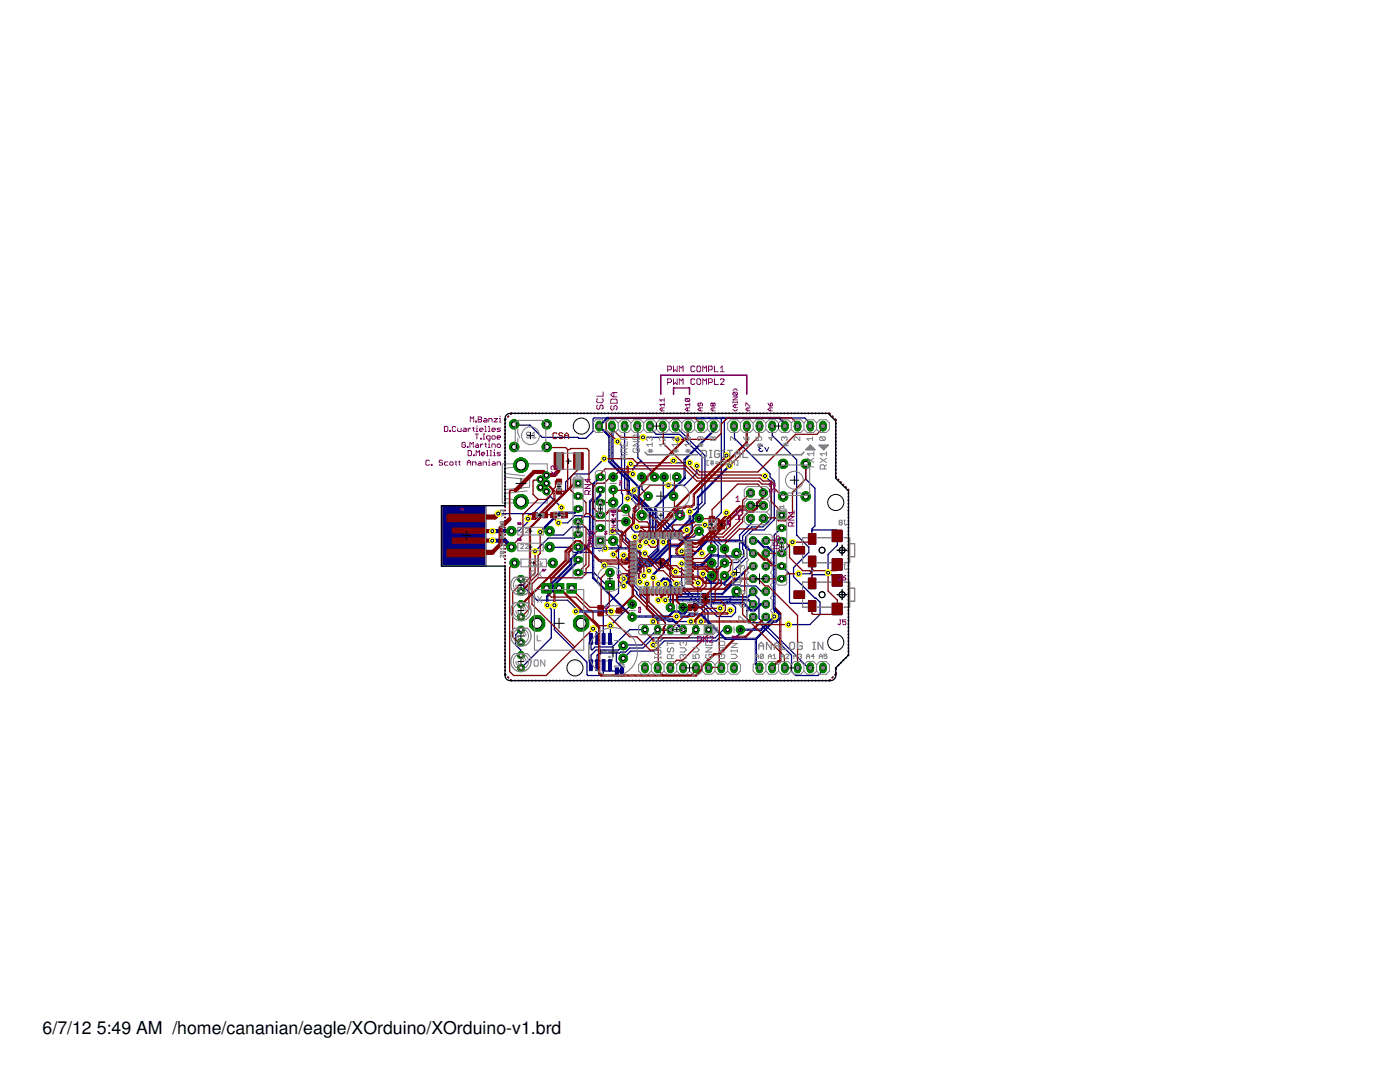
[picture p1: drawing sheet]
<svg xmlns="http://www.w3.org/2000/svg" width="279mm" height="216mm" viewBox="0 0 279 216" stroke-linecap="round" stroke-linejoin="round" font-family="sans-serif">
<defs><g id="words">
<g font-size="3.5">
<text x="8.5" y="206.4">6/7/12</text>
<text x="19.3" y="206.4">5:49 AM /home/cananian/eagle/XOrduino/XOrduino-v1.brd</text>
</g>
</g></defs>
<path d="M167 118.7h2.1M167 109.8h2.1M168.1 108.8v2M168.1 117.6v2.1M119.3 130.1h1M119.8 129.6v1M123.4 133.9h.5M123.6 133.6v.6" fill="none" stroke="#000" stroke-width=".2"/>
<g fill="none" stroke="#808080" stroke-width=".2">
<path d="M100.2 92.6h9v7.8h-9zM100.7 95.2l5 .5v1.5l-5 .5M104.7 93l-4 .5v1l4 .5M105.2 98l-4.5 .4v1.1l4.5 .4M167.6 104.3l-.1-.2 .1-.3h.3l.2 .2-.2 .3M167.6 104.3l-.1 .1 .1 .4h.3l.2-.2-.2-.3M167.6 104.3h.3M168.1 112.7h-.6l.6 .9M168.4 112.7h.3M168.4 103.8h.3M168.6 112.7v.8l.1 .1 .3-.1M168.6 103.8v.8l.1 .2 .3-.2"/>
<path d="M117.5 128.3h4.7v3.6h-4.7zM120.5 129.9v.2l.2-.1-.1-.1M120.5 129.9v-.2l.2 .1-.1 .1M120.5 129.9h.1M120.8 129.7l.1 .4 .2-.1v-.3M123.6 132.2h.2v.2h-.2v.2l.2-.1M124.2 132.5h-.2v-.2l.2-.1v.4M124.3 132.2h.2M124.4 132.2v.3h.2"/>
</g>
<g fill="#808080" stroke="#808080" stroke-width=".2">
<path d="M121.6 132h.3v1h-.3z"/>
<path d="M120.3 132h.3v1h-.3z"/>
<path d="M119 132h.4v1h-.4z"/>
<path d="M117.8 132h.3v1h-.3z"/>
<path d="M121.6 127.2h.3v1h-.3z"/>
<path d="M120.3 127.2h.3v1h-.3z"/>
<path d="M119 127.2h.4v1h-.4z"/>
<path d="M117.8 127.2h.3v1h-.3z"/>
</g>
<g fill="none" stroke="#808080" stroke-width=".21">
<path d="M160.2 119.7v1.5h.9M160.2 110.8v1.5h.9M161.2 116.2h-1v1.4M161.2 107.3h-1v1.4M163.1 116.2h2.7M163.1 107.3h2.7M163.1 112.3h2.8M168.4 107.3h1.2v5h-1.1M168.4 116.2h1.2v5h-1.1M169.6 108.5h1v2.6h-1M169.6 117.4h1v2.6h-1M122.6 133.1l.2-.2h1.7l.2 .2"/>
<path d="M122.6 134.7l.2 .2h1.7l.2-.2M163.1 121.2h2.8"/>
<circle cx="121.6" cy="131.1" r=".15"/>
</g>
<path d="M88.1 100.9h8.9v12.1h-8.9z" fill="#000080" stroke="#000080" stroke-width=".2"/>
<path d="M151.7 89.5l-.2 .2 .2 .4h.4l.2-.2M151.7 89.5h.2M152.3 89.1l-.2-.2h-.4l-.2 .2 .2 .4M152.6 89.3l.4 .8 .4-.8" fill="none" stroke="#000080" stroke-width=".2"/>
<path d="M123.3 133.9h.7" fill="none" stroke="#000080" stroke-width=".21"/>
<g fill="#000080" stroke="#000080" stroke-width=".2">
<path d="M123.8 133.3h.6v1.2h-.6z" fill-rule="evenodd"/>
<path d="M122.8 133.3h.6v1.2h-.6z" fill-rule="evenodd"/>
<path d="M166.1 114.7h1.9v2.2h-1.9z" fill-rule="evenodd"/>
<path d="M166.1 120.4h1.9v2.2h-1.9z" fill-rule="evenodd"/>
<path d="M161.4 119.9h1.4v2.1h-1.4z" fill-rule="evenodd"/>
<path d="M161.4 115.4h1.4v2.1h-1.4z" fill-rule="evenodd"/>
<path d="M158.5 117.9h2v1.5h-2z" fill-rule="evenodd"/>
<path d="M166.1 105.8h1.9v2.3h-1.9z" fill-rule="evenodd"/>
<path d="M166.1 111.5h1.9v2.2h-1.9z" fill-rule="evenodd"/>
<path d="M161.4 111h1.4v2.1h-1.4z" fill-rule="evenodd"/>
<path d="M161.4 106.5h1.4v2.1h-1.4z" fill-rule="evenodd"/>
<path d="M158.5 109.1h2v1.4h-2z" fill-rule="evenodd"/>
<path d="M121.4 131.6l.6 .1v2.1h-.6z" fill-rule="evenodd"/>
<path d="M120.2 131.6l.6 .1-.1 2.1h-.5z" fill-rule="evenodd"/>
<path d="M118.9 131.6l.6 .1-.1 2.1h-.5z" fill-rule="evenodd"/>
<path d="M117.6 131.6l.6 .1v2.1h-.6z" fill-rule="evenodd"/>
<path d="M117.6 126.4h.6v2.2l-.6-.1z" fill-rule="evenodd"/>
<path d="M118.9 126.4h.6l-.1 2.2-.5-.1z" fill-rule="evenodd"/>
<path d="M120.2 126.4h.6l-.1 2.2-.5-.1z" fill-rule="evenodd"/>
<path d="M121.4 126.4h.6v2.2l-.6-.1z" fill-rule="evenodd"/>
</g>
<g fill="none" stroke="#000080" stroke-width=".25">
<path d="M102.6 84.7l.1 .1h3.1l2.4 2.5h7.1l.2 .2h1.4l1.5-1.5v-2.4l.2-.2h25.1l.3 .2v18.7l-2.9 2.8M109.1 98.1l.3 .3v.2l1.4 1.5M109.8 99l-3.4 3.5h-7M120.6 91.5l-3.1 3.1h-3l-1.6 1.6v1.8l-2.1 2.1M123.2 88.1l.8 .8v9.5l.2 .2v1.9l-1 1v4l3.5 3.5v.4l.4 .4v4.5l.4 .4v1.2l.2 .2M124.7 85v12.4l9.1 9.2v14.6M125.3 99.4h.6l1 1.1v1.6l-.6 .6v1.8l-.2 .2v.8l.6 .7h3l1.7 1.6v1.4l-1.9 1.8v2.9M126.5 97.8v.6l9.3 9.4h6.3l1.2 1.2v3.9l-.4 .4v.6l.4 .4v1.2l1.3 1.2h3l.2 .2h3.1l1 1 .9 .1M127.2 85h.1v6.3l.6 .6M127.9 91.9l2.6 2.7 .1 .6M127.9 91.9l-1.6 1.7v1M128.1 95.2v2.4l1.2 1.4"/>
<path d="M128.3 87.3h6.5l.4 .4M129.7 85v.4l1.3 1.3h4.6l4.5 4.4v9.2l-1.4 1.4h-.7l-.4 .4M132.5 95.2h-.1v8.3l3.6 3.7h2.5l1-1.2 1.2 1.2h1.6l2.3 2.3M134.4 91.9l.4 .5h2.8M134.8 85l5.9 5.9v9.6l-2.4 2.4v.8l-1.5 1.4v.4l.2 .2M139.1 92.9v1.5l-2.5 2.4h-3.2M146.5 85l.1 2.5 7.1 7.1v.6l.8 .8v7.7l-2 2h-2.3l-1.4 1.5v2.2l.2 .2v1.6l-2.6 2.7v.6M152.7 95l1.2 1.2v7.3l-1.6 1.6h-2.2l-1.9 1.9v2.6l.2 .2v1.2l-1.2 1.2-2.6 .1M154.1 85v1.9l4.9 4.8v15.1l2.4 2.4v1l-3 3.1v1.8l4.2 4.3h.2l.9 .8v2.4l-2.1 2h-4.2M160.8 92.6v3l1.8 1.8v7.5l-.6 .6 .1 2M161.7 85l-.1-.6-1-1h-15.4l-.6 .6v6.5l.4 .4M104 115.5h.1l.4 .4v1.2l2.7 2.7h6.1l1.6 1.6v.6"/>
<path d="M105.4 103.5v.6l-1.9 1.9h-1.4M109.7 109.2h3.8l1 1h3.5l2.6 2.7M109.7 106l.7 .8h2.1l1.6-1.7h2.6l1.7 1.7v2.4l.2 .2h2.2M110.8 100.1l1.3 1.2M115.4 114.2l3.2 .1 2.4 2.4 .7 .1M115.4 106.6l-.7 .8h-5.3l-2.6 2.6M119.8 102.8l-.2 .3h-3.3l-.2-.2h-1.4l-1.4 1.4h-1.9M122.2 106h.6l3.3 3.2v.4l.4 .4v6.7l1.2 1.2v.4l5.7 5.7h4.5M122.4 107.9l1 1.1v9.3l-3 3.1 .1 6.1M124.5 115.5l2.6 2.6v.4l5.7 5.7v.6l-.2 .2v1.3l-1 1h-1.3l-2 2h-2.6l-.8 .8h-1.1l-.2 .2h-4l-.4 .4v2M127.7 109v5.1l.8 .8M135 116.5l5.7 5.7v1l-.8 .8"/>
<path d="M136 112.5v4.2l5.3 5.3v3.6h.1M140.7 104.7l3 3.1h3.9M142 109.5l-.1 .1v1l-2.6 2.7v5.8l3.8 3.9h2.9l.8-.8v-1l-1.4-1.4M142 114.9h-.1v6.1l1.4 1.4h1.9l.6-.6M147 118l-3.3 3.4M149.8 103.4v1.1l-2.2 2.3v3l-.6 .6M150.3 118l.2 .1v.4l1 1v3.9l9.7 9.8 .5 .1M156 113l1.6 1.5v5.7l.2 .2h4.2l.1 .5M156 105.3l-1.5 1.5v16.2M158.2 108.2l-2.2 2.2M162 112v2.1l-.4 .4h-2.2M162 106l.2-.3h4.7l.2 .3v2.8l-1.8 1.8v4.1"/>
<path d="M162 112h.1M167.1 115.8v-.9l-.2-.2h-4.7l-.2 .2 .1 1.5M104 125.6l-1.1 1.1v2l1 1 .1 1M109.2 120.8l.8 .8v5.7l-6 6M110.6 120.8v4.8l6.5 6.5v2.5l.2 .2h2.9l.2-.2 .1-.7M118.4 125.5l.8 .8v1.2M120.5 133.9h2.6M120.5 132.7v1.2M121.8 132.4l-.2 .1 .1 .2v1.2M123 130.3v1.7l1.3 1.3-.2 .6M126.2 120.6l-4.4 4.2-.1 2.7M128.7 125.6h-3l-3.5 3.5h-3.4l-.6 .6-.2-.2-.1-2"/>
<path d="M131.3 125.6l-3.2 3.1h-3.6l-1.1 1h-4.4l-1 1v2.1M145.2 125.6h-.8l-1.7 1.7h-10.3l-.6 .6h-.7l-.8 .8M147.8 125.6h-.2v.9l-.8 .8h-3.2l-.7 .6h-10.3l-2.1 2h-4.6l-1.5 1.5M150.3 120.6l-1.3 1.2v1.6l.8 .8h1.7l6.5 6.5v3.3l.8 .8h4.4l1.1-1v-.5"/>
</g>
<g fill="none" stroke="#000080" stroke-width=".32">
<path d="M100.8 84.5h.1M100.8 85.2h.1M100.8 85.9h.1M100.8 86.5v.1M100.8 87.2v.1M100.8 87.9v.1M100.8 88.6v.1M100.8 89.3v.1M100.8 90v.1M100.8 90.7v.1M100.8 91.4v.1M100.8 92.1v.1"/>
<path d="M100.8 92.8v.1M100.8 93.5v.1M100.8 94.2v.1M100.8 94.9v.1M100.8 95.6v.1M100.8 96.3v.1M100.8 97h.1M100.8 97.6v.1M100.8 98.3v.1M100.8 99v.1M100.8 99.7v.1M100.9 83.6l-.1 .2"/>
<path d="M101.5 83.1l-.2 .1M102.1 82.5l-.2 .1M102.7 82.5h.1M103.4 82.5h.1M104.1 82.5h.1M104.8 82.5h.1M105.5 82.5h.1M106.2 82.5h.1M106.9 82.5h.1M107.6 82.5h.1M108.3 82.5h.1M108.9 82.5h.1"/>
<path d="M109.6 82.5h.1M110.3 82.5h.1M111 82.5h.1M111.7 82.5h.1M112.4 82.5h.1M113.1 82.5h.1M113.8 82.5h.1M114.5 82.5h.1M115.1 82.5h.1M115.8 82.5h.1M116.5 82.5h.1M117.2 82.5h.1"/>
<path d="M117.9 82.5h.1M118.6 82.5h.1M119.3 82.5h.1M120 82.5h.1M120.7 82.5h.1M121.3 82.5h.1M122 82.5h.1M122.7 82.5h.1M123.4 82.5h.1M124.1 82.5h.1M124.8 82.5h.1M125.5 82.5h.1"/>
<path d="M126.2 82.5h.1M126.9 82.5h.1M127.6 82.5h.1M128.2 82.5h.1M128.9 82.5h.1M129.6 82.5h.1M130.3 82.5h.1M131 82.5h.1M131.7 82.5h.1M132.4 82.5h.1M133.1 82.5h.1M133.8 82.5h.1"/>
<path d="M134.5 82.5h.1M135.1 82.5h.1M135.8 82.5h.1M136.5 82.5h.1M137.2 82.5h.1M137.9 82.5h.1M138.6 82.5h.1M139.3 82.5h.1M140 82.5h.1M140.7 82.5h.1M141.3 82.5h.1M142 82.5h.1"/>
<path d="M142.7 82.5h.1M143.4 82.5h.1M144.1 82.5h.1M144.8 82.5h.1M145.5 82.5h.1M146.2 82.5h.1M146.9 82.5h.1M147.5 82.5h.1M148.2 82.5h.1M148.9 82.5h.1M149.6 82.5h.1M150.3 82.5h.1"/>
<path d="M151 82.5h.1M151.7 82.5h.1M152.4 82.5h.1M153.1 82.5h.1M153.7 82.5h.1M154.4 82.5h.1M155.1 82.5h.1M155.8 82.5h.1M156.5 82.5h.1M157.2 82.5h.1M157.9 82.5h.1M158.6 82.5h.1"/>
<path d="M159.3 82.5h.1M159.9 82.5h.1M160.6 82.5h.1M161.3 82.5h.1M162 82.5h.1M162.7 82.5h.1M163.4 82.5h.1M164.1 82.5h.1M164.8 82.5h.1M165.4 82.5l.3 .1M166.1 83.1l.1 .1M166.7 83.6l.1 .3"/>
<path d="M166.8 84.5v.1M166.8 85.2v.1M166.8 85.9v.1M166.8 86.6v.1M166.8 87.3v.1M166.8 88v.1M166.8 88.7v.1M166.8 89.4v.1M166.8 90.1v.1M166.8 90.8v.1M166.8 91.5v.2M166.8 92.3v.1"/>
<path d="M166.8 93v.1M166.8 93.7v.1M166.8 94.4v.1M166.8 95.1l.1 .1M167.3 95.7h.1M167.8 96.2h.1M168.3 96.7h.1M168.8 97.2h.1M169.3 97.7v.1M169.3 98.4v.1M169.3 99.1v.1M169.3 99.8v.1"/>
<path d="M100.8 100.4v.1M100.8 101.1v.1M100.8 101.8v.1M100.8 102.5v.1M100.8 103.2v.1M100.8 103.9v.1M100.8 104.6v.1M100.8 105.3v.1M100.8 106v.1M100.8 106.7v.1M100.8 107.4v.1M100.8 108.1h.1"/>
<path d="M100.8 108.8h.1M100.8 109.5h.1M100.8 110.2h.1M100.8 110.8v.1M100.8 111.5v.1M100.8 112.2v.1M100.8 112.9v.1M100.8 113.6v.1M100.8 114.3v.1M100.8 115v.1M100.8 115.7v.1M100.8 116.4v.1"/>
<path d="M100.8 117.1v.1M100.8 117.8v.1M100.8 118.5v.1M100.8 119.2v.1M100.8 119.9v.1M169.3 100.5h.1M169.3 101.2h.1M169.3 101.8v.1M169.3 102.5v.1M169.3 103.2v.1M169.3 103.9v.1M169.3 104.6v.1"/>
<path d="M169.3 105.3h.1M169.3 106h.1M169.3 106.6v.1M169.3 107.3v.1M169.3 108v.1M169.3 108.7v.1M169.3 109.4v.1M169.3 110.1v.1M169.3 110.8h.1M169.3 111.4v.1M169.3 112.1v.1M169.3 112.8v.1"/>
<path d="M169.3 113.5v.1M169.3 114.2v.1M169.3 114.9v.1M169.3 115.6h.1M169.3 116.2v.1M169.3 116.9v.1M169.3 117.6v.1M169.3 118.3v.1M169.3 119v.1M169.3 119.7v.1M100.8 120.6h.1M100.8 121.3h.1"/>
<path d="M100.8 122h.1M100.8 122.6v.1M100.8 123.3v.1M100.8 124v.1M100.8 124.7v.1M100.8 125.4v.1M100.8 126.1v.1M100.8 126.8v.1M100.8 127.5v.1M100.8 128.2v.1M100.8 128.9v.1M100.8 129.6v.1"/>
<path d="M100.8 130.3v.1M100.8 131v.1M100.8 131.7v.1M100.8 132.4v.1M100.8 133.1h.1M100.8 133.8h.1M100.8 134.5l.1 .2M101.3 135.1l.2 .1M101.9 135.7l.2 .1M102.7 135.8h.1M103.4 135.8h.1M104.1 135.8h.1"/>
<path d="M104.8 135.8h.1M105.5 135.8h.1M106.2 135.8h.1M106.9 135.8h.1M107.6 135.8h.1M108.3 135.8h.1M108.9 135.8h.1M109.6 135.8h.1M110.3 135.8h.1M111 135.8h.1M111.7 135.8h.1M112.4 135.8h.1"/>
<path d="M113.1 135.8h.1M113.8 135.8h.1M114.5 135.8h.1M115.1 135.8h.1M115.8 135.8h.1M116.5 135.8h.1M117.2 135.8h.1M117.9 135.8h.1M118.6 135.8h.1M119.3 135.8h.1M120 135.8h.1M120.7 135.8h.1"/>
<path d="M121.3 135.8h.1M122 135.8h.1M122.7 135.8h.1M123.4 135.8h.1M124.1 135.8h.1M124.8 135.8h.1M125.5 135.8h.1M126.2 135.8h.1M126.9 135.8h.1M127.6 135.8h.1M128.2 135.8h.1M128.9 135.8h.1"/>
<path d="M129.6 135.8h.1M130.3 135.8h.1M131 135.8h.1M131.7 135.8h.1M132.4 135.8h.1M133.1 135.8h.1M133.8 135.8h.1M134.5 135.8h.1M135.1 135.8h.1M135.8 135.8h.1M136.5 135.8h.1M137.2 135.8h.1"/>
<path d="M137.9 135.8h.1M138.6 135.8h.1M139.3 135.8h.1M140 135.8h.1M140.7 135.8h.1M141.3 135.8h.1M142 135.8h.1M142.7 135.8h.1M143.4 135.8h.1M144.1 135.8h.1M144.8 135.8h.1M145.5 135.8h.1"/>
<path d="M146.2 135.8h.1M146.9 135.8h.1M147.5 135.8h.1M148.2 135.8h.1M148.9 135.8h.1M149.6 135.8h.1M150.3 135.8h.1M151 135.8h.1M151.7 135.8h.1M152.4 135.8h.1M153.1 135.8h.1M153.7 135.8h.1"/>
<path d="M154.4 135.8h.1M155.1 135.8h.1M155.8 135.8h.1M156.5 135.8h.1M157.2 135.8h.1M157.9 135.8h.1M158.6 135.8h.1M159.3 135.8h.1M159.9 135.8h.1M160.6 135.8h.1M161.3 135.8h.1M162 135.8h.1"/>
<path d="M162.7 135.8h.1M163.4 135.8h.1M164.1 135.8h.1M164.8 135.8h.1M165.7 135.7l-.3 .1M166.2 135.1l-.1 .1M166.8 134.2l-.1 .5M166.9 133.2l-.1 .4M167.4 132.7l-.1 .1M167.9 132.2l-.1 .1M168.3 131.7v.1M168.8 131.2v.1"/>
<path d="M169.3 120.4h.1M169.3 121.1h.1M169.3 121.7v.1M169.3 122.4v.1M169.3 123.1v.1M169.3 123.8v.1M169.3 124.5h.1M169.3 125.2h.1M169.3 125.9h.1M169.3 126.5v.1M169.3 127.2v.1M169.3 127.9v.1"/>
<path d="M169.3 128.6v.1M169.3 129.3h.1M169.3 130h.1M169.3 130.7v.1"/>
</g>
<path d="M98.3 107.9h2.5l1.3 1.3M98.3 106h3.8" fill="none" stroke="#000080" stroke-width=".83"/>
<circle cx="149.8" cy="98.4" r=".85" fill="#008000" stroke="#008000" stroke-width=".2"/>
<circle cx="149.8" cy="98.4" r=".47" fill="#fff" stroke="#000" stroke-width=".2"/>
<circle cx="152.3" cy="98.4" r=".85" fill="#008000" stroke="#008000" stroke-width=".2"/>
<circle cx="152.3" cy="98.4" r=".47" fill="#fff" stroke="#000" stroke-width=".2"/>
<circle cx="149.8" cy="100.9" r=".85" fill="#008000" stroke="#008000" stroke-width=".2"/>
<circle cx="149.8" cy="100.9" r=".47" fill="#fff" stroke="#000" stroke-width=".2"/>
<circle cx="152.3" cy="100.9" r=".85" fill="#008000" stroke="#008000" stroke-width=".2"/>
<circle cx="152.3" cy="100.9" r=".47" fill="#fff" stroke="#000" stroke-width=".2"/>
<circle cx="149.8" cy="103.4" r=".85" fill="#008000" stroke="#008000" stroke-width=".2"/>
<circle cx="149.8" cy="103.4" r=".47" fill="#fff" stroke="#000" stroke-width=".2"/>
<circle cx="152.3" cy="103.4" r=".85" fill="#008000" stroke="#008000" stroke-width=".2"/>
<circle cx="152.3" cy="103.4" r=".47" fill="#fff" stroke="#000" stroke-width=".2"/>
<path d="M164.3 84.7v.7" fill="none" stroke="#008000" stroke-width="1.4"/>
<circle cx="164.3" cy="85" r=".42" fill="#fff" stroke="#000" stroke-width=".2"/>
<path d="M161.7 84.7v.7" fill="none" stroke="#008000" stroke-width="1.4"/>
<circle cx="161.7" cy="85" r=".42" fill="#fff" stroke="#000" stroke-width=".2"/>
<path d="M159.2 84.7v.7" fill="none" stroke="#008000" stroke-width="1.4"/>
<circle cx="159.2" cy="85" r=".42" fill="#fff" stroke="#000" stroke-width=".2"/>
<path d="M156.6 84.7v.7" fill="none" stroke="#008000" stroke-width="1.4"/>
<circle cx="156.6" cy="85" r=".42" fill="#fff" stroke="#000" stroke-width=".2"/>
<path d="M154.1 84.7v.7" fill="none" stroke="#008000" stroke-width="1.4"/>
<circle cx="154.1" cy="85" r=".42" fill="#fff" stroke="#000" stroke-width=".2"/>
<path d="M151.6 84.7v.7" fill="none" stroke="#008000" stroke-width="1.4"/>
<circle cx="151.6" cy="85" r=".42" fill="#fff" stroke="#000" stroke-width=".2"/>
<path d="M149 84.7v.7" fill="none" stroke="#008000" stroke-width="1.4"/>
<circle cx="149" cy="85" r=".42" fill="#fff" stroke="#000" stroke-width=".2"/>
<path d="M146.5 84.7v.7" fill="none" stroke="#008000" stroke-width="1.4"/>
<circle cx="146.5" cy="85" r=".42" fill="#fff" stroke="#000" stroke-width=".2"/>
<path d="M151.6 132.9v.7" fill="none" stroke="#008000" stroke-width="1.4"/>
<circle cx="151.6" cy="133.3" r=".42" fill="#fff" stroke="#000" stroke-width=".2"/>
<path d="M154.1 132.9v.7" fill="none" stroke="#008000" stroke-width="1.4"/>
<circle cx="154.1" cy="133.3" r=".42" fill="#fff" stroke="#000" stroke-width=".2"/>
<path d="M156.6 132.9v.7" fill="none" stroke="#008000" stroke-width="1.4"/>
<circle cx="156.6" cy="133.3" r=".42" fill="#fff" stroke="#000" stroke-width=".2"/>
<path d="M159.2 132.9v.7" fill="none" stroke="#008000" stroke-width="1.4"/>
<circle cx="159.2" cy="133.3" r=".42" fill="#fff" stroke="#000" stroke-width=".2"/>
<path d="M161.7 132.9v.7" fill="none" stroke="#008000" stroke-width="1.4"/>
<circle cx="161.7" cy="133.3" r=".42" fill="#fff" stroke="#000" stroke-width=".2"/>
<path d="M164.3 132.9v.7" fill="none" stroke="#008000" stroke-width="1.4"/>
<circle cx="164.3" cy="133.3" r=".42" fill="#fff" stroke="#000" stroke-width=".2"/>
<circle cx="104" cy="133.3" r=".71" fill="#008000" stroke="#008000" stroke-width=".2"/>
<circle cx="104" cy="133.3" r=".4" fill="#fff" stroke="#000" stroke-width=".2"/>
<circle cx="104" cy="130.7" r=".71" fill="#008000" stroke="#008000" stroke-width=".2"/>
<circle cx="104" cy="130.7" r=".4" fill="#fff" stroke="#000" stroke-width=".2"/>
<circle cx="136.3" cy="121.2" r=".83" fill="#008000" stroke="#008000" stroke-width=".2"/>
<circle cx="136.3" cy="121.2" r=".36" fill="#fff" stroke="#000" stroke-width=".2"/>
<circle cx="133.8" cy="121.2" r=".83" fill="#008000" stroke="#008000" stroke-width=".2"/>
<circle cx="133.8" cy="121.2" r=".36" fill="#fff" stroke="#000" stroke-width=".2"/>
<circle cx="104" cy="128.2" r=".71" fill="#008000" stroke="#008000" stroke-width=".2"/>
<circle cx="104" cy="128.2" r=".4" fill="#fff" stroke="#000" stroke-width=".2"/>
<circle cx="104" cy="125.6" r=".71" fill="#008000" stroke="#008000" stroke-width=".2"/>
<circle cx="104" cy="125.6" r=".4" fill="#fff" stroke="#000" stroke-width=".2"/>
<circle cx="128.1" cy="102.8" r=".93" fill="#008000" stroke="#008000" stroke-width=".2"/>
<circle cx="128.1" cy="102.8" r=".44" fill="#fff" stroke="#000" stroke-width=".2"/>
<circle cx="135.7" cy="102.8" r=".93" fill="#008000" stroke="#008000" stroke-width=".2"/>
<circle cx="135.7" cy="102.8" r=".44" fill="#fff" stroke="#000" stroke-width=".2"/>
<circle cx="142" cy="112.3" r=".83" fill="#008000" stroke="#008000" stroke-width=".2"/>
<circle cx="142" cy="112.3" r=".36" fill="#fff" stroke="#000" stroke-width=".2"/>
<circle cx="144.6" cy="112.3" r=".83" fill="#008000" stroke="#008000" stroke-width=".2"/>
<circle cx="144.6" cy="112.3" r=".36" fill="#fff" stroke="#000" stroke-width=".2"/>
<circle cx="142" cy="114.9" r=".83" fill="#008000" stroke="#008000" stroke-width=".2"/>
<circle cx="142" cy="114.9" r=".36" fill="#fff" stroke="#000" stroke-width=".2"/>
<circle cx="144.6" cy="114.9" r=".83" fill="#008000" stroke="#008000" stroke-width=".2"/>
<circle cx="144.6" cy="114.9" r=".36" fill="#fff" stroke="#000" stroke-width=".2"/>
<circle cx="139.5" cy="103.4" r=".83" fill="#008000" stroke="#008000" stroke-width=".2"/>
<circle cx="139.5" cy="103.4" r=".36" fill="#fff" stroke="#000" stroke-width=".2"/>
<circle cx="139.5" cy="106" r=".83" fill="#008000" stroke="#008000" stroke-width=".2"/>
<circle cx="139.5" cy="106" r=".36" fill="#fff" stroke="#000" stroke-width=".2"/>
<circle cx="124.9" cy="104.1" r=".83" fill="#008000" stroke="#008000" stroke-width=".2"/>
<circle cx="124.9" cy="104.1" r=".36" fill="#fff" stroke="#000" stroke-width=".2"/>
<circle cx="124.9" cy="101.5" r=".83" fill="#008000" stroke="#008000" stroke-width=".2"/>
<circle cx="124.9" cy="101.5" r=".36" fill="#fff" stroke="#000" stroke-width=".2"/>
<circle cx="144.6" cy="109.5" r=".83" fill="#008000" stroke="#008000" stroke-width=".2"/>
<circle cx="144.6" cy="109.5" r=".36" fill="#fff" stroke="#000" stroke-width=".2"/>
<circle cx="142" cy="109.5" r=".83" fill="#008000" stroke="#008000" stroke-width=".2"/>
<circle cx="142" cy="109.5" r=".36" fill="#fff" stroke="#000" stroke-width=".2"/>
<circle cx="132.5" cy="95.2" r=".83" fill="#008000" stroke="#008000" stroke-width=".2"/>
<circle cx="132.5" cy="95.2" r=".36" fill="#fff" stroke="#000" stroke-width=".2"/>
<circle cx="135.1" cy="95.2" r=".83" fill="#008000" stroke="#008000" stroke-width=".2"/>
<circle cx="135.1" cy="95.2" r=".36" fill="#fff" stroke="#000" stroke-width=".2"/>
<circle cx="128.1" cy="95.2" r=".83" fill="#008000" stroke="#008000" stroke-width=".2"/>
<circle cx="128.1" cy="95.2" r=".36" fill="#fff" stroke="#000" stroke-width=".2"/>
<circle cx="130.6" cy="95.2" r=".83" fill="#008000" stroke="#008000" stroke-width=".2"/>
<circle cx="130.6" cy="95.2" r=".36" fill="#fff" stroke="#000" stroke-width=".2"/>
<circle cx="104" cy="123.1" r=".71" fill="#008000" stroke="#008000" stroke-width=".2"/>
<circle cx="104" cy="123.1" r=".4" fill="#fff" stroke="#000" stroke-width=".2"/>
<circle cx="104" cy="120.6" r=".71" fill="#008000" stroke="#008000" stroke-width=".2"/>
<circle cx="104" cy="120.6" r=".4" fill="#fff" stroke="#000" stroke-width=".2"/>
<circle cx="104" cy="118" r=".71" fill="#008000" stroke="#008000" stroke-width=".2"/>
<circle cx="104" cy="118" r=".4" fill="#fff" stroke="#000" stroke-width=".2"/>
<circle cx="104" cy="115.5" r=".71" fill="#008000" stroke="#008000" stroke-width=".2"/>
<circle cx="104" cy="115.5" r=".4" fill="#fff" stroke="#000" stroke-width=".2"/>
<path d="M128.7 132.9v.7" fill="none" stroke="#008000" stroke-width="1.4"/>
<circle cx="128.7" cy="133.3" r=".42" fill="#fff" stroke="#000" stroke-width=".2"/>
<path d="M131.3 132.9v.7" fill="none" stroke="#008000" stroke-width="1.4"/>
<circle cx="131.3" cy="133.3" r=".42" fill="#fff" stroke="#000" stroke-width=".2"/>
<path d="M133.8 132.9v.7" fill="none" stroke="#008000" stroke-width="1.4"/>
<circle cx="133.8" cy="133.3" r=".42" fill="#fff" stroke="#000" stroke-width=".2"/>
<path d="M136.3 132.9v.7" fill="none" stroke="#008000" stroke-width="1.4"/>
<circle cx="136.3" cy="133.3" r=".42" fill="#fff" stroke="#000" stroke-width=".2"/>
<path d="M138.9 132.9v.7" fill="none" stroke="#008000" stroke-width="1.4"/>
<circle cx="138.9" cy="133.3" r=".42" fill="#fff" stroke="#000" stroke-width=".2"/>
<path d="M141.4 132.9v.7" fill="none" stroke="#008000" stroke-width="1.4"/>
<circle cx="141.4" cy="133.3" r=".42" fill="#fff" stroke="#000" stroke-width=".2"/>
<path d="M144 132.9v.7" fill="none" stroke="#008000" stroke-width="1.4"/>
<circle cx="144" cy="133.3" r=".42" fill="#fff" stroke="#000" stroke-width=".2"/>
<path d="M146.5 132.9v.7" fill="none" stroke="#008000" stroke-width="1.4"/>
<circle cx="146.5" cy="133.3" r=".42" fill="#fff" stroke="#000" stroke-width=".2"/>
<path d="M142.4 84.7v.7" fill="none" stroke="#008000" stroke-width="1.4"/>
<circle cx="142.4" cy="85" r=".42" fill="#fff" stroke="#000" stroke-width=".2"/>
<path d="M139.9 84.7v.7" fill="none" stroke="#008000" stroke-width="1.4"/>
<circle cx="139.9" cy="85" r=".42" fill="#fff" stroke="#000" stroke-width=".2"/>
<path d="M137.4 84.7v.7" fill="none" stroke="#008000" stroke-width="1.4"/>
<circle cx="137.4" cy="85" r=".42" fill="#fff" stroke="#000" stroke-width=".2"/>
<path d="M134.8 84.7v.7" fill="none" stroke="#008000" stroke-width="1.4"/>
<circle cx="134.8" cy="85" r=".42" fill="#fff" stroke="#000" stroke-width=".2"/>
<path d="M132.3 84.7v.7" fill="none" stroke="#008000" stroke-width="1.4"/>
<circle cx="132.3" cy="85" r=".42" fill="#fff" stroke="#000" stroke-width=".2"/>
<path d="M129.7 84.7v.7" fill="none" stroke="#008000" stroke-width="1.4"/>
<circle cx="129.7" cy="85" r=".42" fill="#fff" stroke="#000" stroke-width=".2"/>
<path d="M127.2 84.7v.7" fill="none" stroke="#008000" stroke-width="1.4"/>
<circle cx="127.2" cy="85" r=".42" fill="#fff" stroke="#000" stroke-width=".2"/>
<path d="M124.7 84.7v.7" fill="none" stroke="#008000" stroke-width="1.4"/>
<circle cx="124.7" cy="85" r=".42" fill="#fff" stroke="#000" stroke-width=".2"/>
<path d="M122.1 84.7v.7" fill="none" stroke="#008000" stroke-width="1.4"/>
<circle cx="122.1" cy="85" r=".42" fill="#fff" stroke="#000" stroke-width=".2"/>
<path d="M119.6 84.7v.7" fill="none" stroke="#008000" stroke-width="1.4"/>
<circle cx="119.6" cy="85" r=".42" fill="#fff" stroke="#000" stroke-width=".2"/>
<circle cx="147" cy="110.4" r=".93" fill="#008000" stroke="#008000" stroke-width=".2"/>
<circle cx="147" cy="110.4" r=".44" fill="#fff" stroke="#000" stroke-width=".2"/>
<circle cx="147" cy="118" r=".93" fill="#008000" stroke="#008000" stroke-width=".2"/>
<circle cx="147" cy="118" r=".44" fill="#fff" stroke="#000" stroke-width=".2"/>
<circle cx="102.6" cy="84.7" r=".93" fill="#008000" stroke="#008000" stroke-width=".2"/>
<circle cx="102.6" cy="84.7" r=".51" fill="#fff" stroke="#000" stroke-width=".2"/>
<circle cx="109.1" cy="84.7" r=".93" fill="#008000" stroke="#008000" stroke-width=".2"/>
<circle cx="109.1" cy="84.7" r=".51" fill="#fff" stroke="#000" stroke-width=".2"/>
<circle cx="102.6" cy="89.2" r=".93" fill="#008000" stroke="#008000" stroke-width=".2"/>
<circle cx="102.6" cy="89.2" r=".51" fill="#fff" stroke="#000" stroke-width=".2"/>
<circle cx="109.1" cy="89.2" r=".93" fill="#008000" stroke="#008000" stroke-width=".2"/>
<circle cx="109.1" cy="89.2" r=".51" fill="#fff" stroke="#000" stroke-width=".2"/>
<circle cx="102.1" cy="109.2" r=".93" fill="#008000" stroke="#008000" stroke-width=".2"/>
<circle cx="102.1" cy="109.2" r=".44" fill="#fff" stroke="#000" stroke-width=".2"/>
<circle cx="109.7" cy="109.2" r=".93" fill="#008000" stroke="#008000" stroke-width=".2"/>
<circle cx="109.7" cy="109.2" r=".44" fill="#fff" stroke="#000" stroke-width=".2"/>
<circle cx="102.1" cy="106" r=".93" fill="#008000" stroke="#008000" stroke-width=".2"/>
<circle cx="102.1" cy="106" r=".44" fill="#fff" stroke="#000" stroke-width=".2"/>
<circle cx="109.7" cy="106" r=".93" fill="#008000" stroke="#008000" stroke-width=".2"/>
<circle cx="109.7" cy="106" r=".44" fill="#fff" stroke="#000" stroke-width=".2"/>
<path d="M120.9 115.9h1.7v1.7h-1.7z" fill="#008000" stroke="#008000" stroke-width=".2"/>
<circle cx="121.7" cy="116.8" r=".36" fill="#fff" stroke="#000" stroke-width=".2"/>
<circle cx="121.7" cy="114.2" r=".83" fill="#008000" stroke="#008000" stroke-width=".2"/>
<circle cx="121.7" cy="114.2" r=".36" fill="#fff" stroke="#000" stroke-width=".2"/>
<circle cx="109.1" cy="94.8" r=".66" fill="#008000" stroke="#008000" stroke-width=".2"/>
<circle cx="109.1" cy="94.8" r=".4" fill="#fff" stroke="#000" stroke-width=".2"/>
<circle cx="109.1" cy="96.5" r=".66" fill="#008000" stroke="#008000" stroke-width=".2"/>
<circle cx="109.1" cy="96.5" r=".4" fill="#fff" stroke="#000" stroke-width=".2"/>
<circle cx="109.1" cy="98.1" r=".66" fill="#008000" stroke="#008000" stroke-width=".2"/>
<circle cx="109.1" cy="98.1" r=".4" fill="#fff" stroke="#000" stroke-width=".2"/>
<circle cx="107.9" cy="95.7" r=".66" fill="#008000" stroke="#008000" stroke-width=".2"/>
<circle cx="107.9" cy="95.7" r=".4" fill="#fff" stroke="#000" stroke-width=".2"/>
<circle cx="107.9" cy="97.3" r=".66" fill="#008000" stroke="#008000" stroke-width=".2"/>
<circle cx="107.9" cy="97.3" r=".4" fill="#fff" stroke="#000" stroke-width=".2"/>
<circle cx="104" cy="100.1" r="1.42" fill="#008000" stroke="#008000" stroke-width=".2"/>
<circle cx="104" cy="100.1" r=".95" fill="#fff" stroke="#000" stroke-width=".2"/>
<circle cx="104" cy="92.8" r="1.42" fill="#008000" stroke="#008000" stroke-width=".2"/>
<circle cx="104" cy="92.8" r=".95" fill="#fff" stroke="#000" stroke-width=".2"/>
<circle cx="134.4" cy="99" r=".83" fill="#008000" stroke="#008000" stroke-width=".2"/>
<circle cx="134.4" cy="99" r=".36" fill="#fff" stroke="#000" stroke-width=".2"/>
<circle cx="129.3" cy="99" r=".83" fill="#008000" stroke="#008000" stroke-width=".2"/>
<circle cx="129.3" cy="99" r=".36" fill="#fff" stroke="#000" stroke-width=".2"/>
<path d="M141.4 125.3v.7" fill="none" stroke="#008000" stroke-width="1.3"/>
<circle cx="141.4" cy="125.6" r=".4" fill="#fff" stroke="#000" stroke-width=".2"/>
<path d="M138.9 125.3v.7" fill="none" stroke="#008000" stroke-width="1.3"/>
<circle cx="138.9" cy="125.6" r=".4" fill="#fff" stroke="#000" stroke-width=".2"/>
<path d="M136.3 125.3v.7" fill="none" stroke="#008000" stroke-width="1.3"/>
<circle cx="136.3" cy="125.6" r=".4" fill="#fff" stroke="#000" stroke-width=".2"/>
<path d="M133.8 125.3v.7" fill="none" stroke="#008000" stroke-width="1.3"/>
<circle cx="133.8" cy="125.6" r=".4" fill="#fff" stroke="#000" stroke-width=".2"/>
<path d="M131.3 125.3v.7" fill="none" stroke="#008000" stroke-width="1.3"/>
<circle cx="131.3" cy="125.6" r=".4" fill="#fff" stroke="#000" stroke-width=".2"/>
<path d="M128.7 125.3v.7" fill="none" stroke="#008000" stroke-width="1.3"/>
<circle cx="128.7" cy="125.6" r=".4" fill="#fff" stroke="#000" stroke-width=".2"/>
<path d="M115.1 96.5h.6" fill="none" stroke="#008000" stroke-width="1.3"/>
<circle cx="115.4" cy="96.5" r=".4" fill="#fff" stroke="#000" stroke-width=".2"/>
<path d="M115.1 99h.6" fill="none" stroke="#008000" stroke-width="1.3"/>
<circle cx="115.4" cy="99" r=".4" fill="#fff" stroke="#000" stroke-width=".2"/>
<path d="M115.1 101.5h.6" fill="none" stroke="#008000" stroke-width="1.3"/>
<circle cx="115.4" cy="101.5" r=".4" fill="#fff" stroke="#000" stroke-width=".2"/>
<path d="M115.1 104.1h.6" fill="none" stroke="#008000" stroke-width="1.3"/>
<circle cx="115.4" cy="104.1" r=".4" fill="#fff" stroke="#000" stroke-width=".2"/>
<path d="M115.1 106.6h.6" fill="none" stroke="#008000" stroke-width="1.3"/>
<circle cx="115.4" cy="106.6" r=".4" fill="#fff" stroke="#000" stroke-width=".2"/>
<path d="M115.1 109.2h.6" fill="none" stroke="#008000" stroke-width="1.3"/>
<circle cx="115.4" cy="109.2" r=".4" fill="#fff" stroke="#000" stroke-width=".2"/>
<path d="M115.1 111.7h.6" fill="none" stroke="#008000" stroke-width="1.3"/>
<circle cx="115.4" cy="111.7" r=".4" fill="#fff" stroke="#000" stroke-width=".2"/>
<path d="M115.1 114.2h.6" fill="none" stroke="#008000" stroke-width="1.3"/>
<circle cx="115.4" cy="114.2" r=".4" fill="#fff" stroke="#000" stroke-width=".2"/>
<path d="M119.5 107.9h.7" fill="none" stroke="#008000" stroke-width="1.3"/>
<circle cx="119.8" cy="107.9" r=".4" fill="#fff" stroke="#000" stroke-width=".2"/>
<path d="M119.5 105.3h.7" fill="none" stroke="#008000" stroke-width="1.3"/>
<circle cx="119.8" cy="105.3" r=".4" fill="#fff" stroke="#000" stroke-width=".2"/>
<path d="M119.5 102.8h.7" fill="none" stroke="#008000" stroke-width="1.3"/>
<circle cx="119.8" cy="102.8" r=".4" fill="#fff" stroke="#000" stroke-width=".2"/>
<path d="M119.5 100.3h.7" fill="none" stroke="#008000" stroke-width="1.3"/>
<circle cx="119.8" cy="100.3" r=".4" fill="#fff" stroke="#000" stroke-width=".2"/>
<path d="M119.5 97.7h.7" fill="none" stroke="#008000" stroke-width="1.3"/>
<circle cx="119.8" cy="97.7" r=".4" fill="#fff" stroke="#000" stroke-width=".2"/>
<path d="M119.5 95.2h.7" fill="none" stroke="#008000" stroke-width="1.3"/>
<circle cx="119.8" cy="95.2" r=".4" fill="#fff" stroke="#000" stroke-width=".2"/>
<path d="M155.7 102.8h.6" fill="none" stroke="#008000" stroke-width="1.3"/>
<circle cx="156" cy="102.8" r=".4" fill="#fff" stroke="#000" stroke-width=".2"/>
<path d="M155.7 105.3h.6" fill="none" stroke="#008000" stroke-width="1.3"/>
<circle cx="156" cy="105.3" r=".4" fill="#fff" stroke="#000" stroke-width=".2"/>
<path d="M155.7 107.9h.6" fill="none" stroke="#008000" stroke-width="1.3"/>
<circle cx="156" cy="107.9" r=".4" fill="#fff" stroke="#000" stroke-width=".2"/>
<path d="M155.7 110.4h.6" fill="none" stroke="#008000" stroke-width="1.3"/>
<circle cx="156" cy="110.4" r=".4" fill="#fff" stroke="#000" stroke-width=".2"/>
<path d="M155.7 113h.6" fill="none" stroke="#008000" stroke-width="1.3"/>
<circle cx="156" cy="113" r=".4" fill="#fff" stroke="#000" stroke-width=".2"/>
<path d="M155.7 115.5h.6" fill="none" stroke="#008000" stroke-width="1.3"/>
<circle cx="156" cy="115.5" r=".4" fill="#fff" stroke="#000" stroke-width=".2"/>
<circle cx="156.3" cy="99.1" r=".93" fill="#008000" stroke="#008000" stroke-width=".2"/>
<circle cx="156.3" cy="99.1" r=".51" fill="#fff" stroke="#000" stroke-width=".2"/>
<circle cx="156.3" cy="92.6" r=".93" fill="#008000" stroke="#008000" stroke-width=".2"/>
<circle cx="156.3" cy="92.6" r=".51" fill="#fff" stroke="#000" stroke-width=".2"/>
<circle cx="160.8" cy="99.1" r=".93" fill="#008000" stroke="#008000" stroke-width=".2"/>
<circle cx="160.8" cy="99.1" r=".51" fill="#fff" stroke="#000" stroke-width=".2"/>
<circle cx="160.8" cy="92.6" r=".93" fill="#008000" stroke="#008000" stroke-width=".2"/>
<circle cx="160.8" cy="92.6" r=".51" fill="#fff" stroke="#000" stroke-width=".2"/>
<circle cx="124.4" cy="131.4" r=".85" fill="#008000" stroke="#008000" stroke-width=".2"/>
<circle cx="124.4" cy="131.4" r=".4" fill="#fff" stroke="#000" stroke-width=".2"/>
<circle cx="124.4" cy="128.8" r=".85" fill="#008000" stroke="#008000" stroke-width=".2"/>
<circle cx="124.4" cy="128.8" r=".4" fill="#fff" stroke="#000" stroke-width=".2"/>
<circle cx="147.8" cy="125.6" r=".83" fill="#008000" stroke="#008000" stroke-width=".2"/>
<circle cx="147.8" cy="125.6" r=".36" fill="#fff" stroke="#000" stroke-width=".2"/>
<circle cx="145.2" cy="125.6" r=".83" fill="#008000" stroke="#008000" stroke-width=".2"/>
<circle cx="145.2" cy="125.6" r=".36" fill="#fff" stroke="#000" stroke-width=".2"/>
<circle cx="110.3" cy="112.3" r=".93" fill="#008000" stroke="#008000" stroke-width=".2"/>
<circle cx="110.3" cy="112.3" r=".44" fill="#fff" stroke="#000" stroke-width=".2"/>
<circle cx="102.7" cy="112.3" r=".93" fill="#008000" stroke="#008000" stroke-width=".2"/>
<circle cx="102.7" cy="112.3" r=".44" fill="#fff" stroke="#000" stroke-width=".2"/>
<circle cx="122.4" cy="107.9" r=".93" fill="#008000" stroke="#008000" stroke-width=".2"/>
<circle cx="122.4" cy="107.9" r=".44" fill="#fff" stroke="#000" stroke-width=".2"/>
<circle cx="122.4" cy="100.3" r=".93" fill="#008000" stroke="#008000" stroke-width=".2"/>
<circle cx="122.4" cy="100.3" r=".44" fill="#fff" stroke="#000" stroke-width=".2"/>
<circle cx="122.4" cy="95.2" r=".83" fill="#008000" stroke="#008000" stroke-width=".2"/>
<circle cx="122.4" cy="95.2" r=".36" fill="#fff" stroke="#000" stroke-width=".2"/>
<circle cx="122.4" cy="97.7" r=".83" fill="#008000" stroke="#008000" stroke-width=".2"/>
<circle cx="122.4" cy="97.7" r=".36" fill="#fff" stroke="#000" stroke-width=".2"/>
<path d="M113.2 116.5h1.8v1.8h-1.8z" fill="#008000" stroke="#008000" stroke-width=".2"/>
<circle cx="114.1" cy="117.4" r=".51" fill="#fff" stroke="#000" stroke-width=".2"/>
<path d="M110.6 116.5h1.9v1.8h-1.9z" fill="#008000" stroke="#008000" stroke-width=".2"/>
<circle cx="111.6" cy="117.4" r=".51" fill="#fff" stroke="#000" stroke-width=".2"/>
<path d="M108.1 116.5h1.9v1.8h-1.9z" fill="#008000" stroke="#008000" stroke-width=".2"/>
<circle cx="109.1" cy="117.4" r=".51" fill="#fff" stroke="#000" stroke-width=".2"/>
<circle cx="116" cy="124.4" r="1.62" fill="#008000" stroke="#008000" stroke-width=".2"/>
<circle cx="116" cy="124.4" r=".99" fill="#fff" stroke="#000" stroke-width=".2"/>
<circle cx="107.2" cy="124.4" r="1.62" fill="#008000" stroke="#008000" stroke-width=".2"/>
<circle cx="107.2" cy="124.4" r=".99" fill="#fff" stroke="#000" stroke-width=".2"/>
<circle cx="126.2" cy="120.6" r=".83" fill="#008000" stroke="#008000" stroke-width=".2"/>
<circle cx="126.2" cy="120.6" r=".36" fill="#fff" stroke="#000" stroke-width=".2"/>
<circle cx="126.2" cy="123.1" r=".83" fill="#008000" stroke="#008000" stroke-width=".2"/>
<circle cx="126.2" cy="123.1" r=".36" fill="#fff" stroke="#000" stroke-width=".2"/>
<circle cx="150.3" cy="107.9" r=".78" fill="#008000" stroke="#008000" stroke-width=".2"/>
<circle cx="150.3" cy="107.9" r=".47" fill="#fff" stroke="#000" stroke-width=".2"/>
<circle cx="152.8" cy="107.9" r=".78" fill="#008000" stroke="#008000" stroke-width=".2"/>
<circle cx="152.8" cy="107.9" r=".47" fill="#fff" stroke="#000" stroke-width=".2"/>
<circle cx="150.3" cy="110.4" r=".78" fill="#008000" stroke="#008000" stroke-width=".2"/>
<circle cx="150.3" cy="110.4" r=".47" fill="#fff" stroke="#000" stroke-width=".2"/>
<circle cx="152.8" cy="110.4" r=".78" fill="#008000" stroke="#008000" stroke-width=".2"/>
<circle cx="152.8" cy="110.4" r=".47" fill="#fff" stroke="#000" stroke-width=".2"/>
<circle cx="150.3" cy="113" r=".78" fill="#008000" stroke="#008000" stroke-width=".2"/>
<circle cx="150.3" cy="113" r=".47" fill="#fff" stroke="#000" stroke-width=".2"/>
<circle cx="152.8" cy="113" r=".78" fill="#008000" stroke="#008000" stroke-width=".2"/>
<circle cx="152.8" cy="113" r=".47" fill="#fff" stroke="#000" stroke-width=".2"/>
<circle cx="150.3" cy="115.5" r=".78" fill="#008000" stroke="#008000" stroke-width=".2"/>
<circle cx="150.3" cy="115.5" r=".47" fill="#fff" stroke="#000" stroke-width=".2"/>
<circle cx="152.8" cy="115.5" r=".78" fill="#008000" stroke="#008000" stroke-width=".2"/>
<circle cx="152.8" cy="115.5" r=".47" fill="#fff" stroke="#000" stroke-width=".2"/>
<circle cx="150.3" cy="118" r=".78" fill="#008000" stroke="#008000" stroke-width=".2"/>
<circle cx="150.3" cy="118" r=".47" fill="#fff" stroke="#000" stroke-width=".2"/>
<circle cx="152.8" cy="118" r=".78" fill="#008000" stroke="#008000" stroke-width=".2"/>
<circle cx="152.8" cy="118" r=".47" fill="#fff" stroke="#000" stroke-width=".2"/>
<circle cx="150.3" cy="120.6" r=".78" fill="#008000" stroke="#008000" stroke-width=".2"/>
<circle cx="150.3" cy="120.6" r=".47" fill="#fff" stroke="#000" stroke-width=".2"/>
<circle cx="152.8" cy="120.6" r=".78" fill="#008000" stroke="#008000" stroke-width=".2"/>
<circle cx="152.8" cy="120.6" r=".47" fill="#fff" stroke="#000" stroke-width=".2"/>
<circle cx="150.3" cy="123.1" r=".78" fill="#008000" stroke="#008000" stroke-width=".2"/>
<circle cx="150.3" cy="123.1" r=".47" fill="#fff" stroke="#000" stroke-width=".2"/>
<circle cx="152.8" cy="123.1" r=".78" fill="#008000" stroke="#008000" stroke-width=".2"/>
<circle cx="152.8" cy="123.1" r=".47" fill="#fff" stroke="#000" stroke-width=".2"/>
<circle cx="143.7" cy="121.4" r=".55" fill="#ff0" stroke="#ff0" stroke-width=".2"/>
<circle cx="143.7" cy="121.4" r=".3" fill="#fff" stroke="#000" stroke-width=".2"/>
<circle cx="139.3" cy="116.3" r=".55" fill="#ff0" stroke="#ff0" stroke-width=".2"/>
<circle cx="139.3" cy="116.3" r=".3" fill="#fff" stroke="#000" stroke-width=".2"/>
<circle cx="129.1" cy="116.5" r=".55" fill="#ff0" stroke="#ff0" stroke-width=".2"/>
<circle cx="129.1" cy="116.5" r=".3" fill="#fff" stroke="#000" stroke-width=".2"/>
<circle cx="165.3" cy="114.3" r=".55" fill="#ff0" stroke="#ff0" stroke-width=".2"/>
<circle cx="165.3" cy="114.3" r=".3" fill="#fff" stroke="#000" stroke-width=".2"/>
<circle cx="126.3" cy="94.6" r=".55" fill="#ff0" stroke="#ff0" stroke-width=".2"/>
<circle cx="126.3" cy="94.6" r=".3" fill="#fff" stroke="#000" stroke-width=".2"/>
<circle cx="111.4" cy="104.3" r=".55" fill="#ff0" stroke="#ff0" stroke-width=".2"/>
<circle cx="111.4" cy="104.3" r=".3" fill="#fff" stroke="#000" stroke-width=".2"/>
<circle cx="140.7" cy="104.7" r=".55" fill="#ff0" stroke="#ff0" stroke-width=".2"/>
<circle cx="140.7" cy="104.7" r=".3" fill="#fff" stroke="#000" stroke-width=".2"/>
<circle cx="136" cy="112.5" r=".55" fill="#ff0" stroke="#ff0" stroke-width=".2"/>
<circle cx="136" cy="112.5" r=".3" fill="#fff" stroke="#000" stroke-width=".2"/>
<circle cx="140.1" cy="110.4" r=".55" fill="#ff0" stroke="#ff0" stroke-width=".2"/>
<circle cx="140.1" cy="110.4" r=".3" fill="#fff" stroke="#000" stroke-width=".2"/>
<circle cx="109.2" cy="120.8" r=".55" fill="#ff0" stroke="#ff0" stroke-width=".2"/>
<circle cx="109.2" cy="120.8" r=".3" fill="#fff" stroke="#000" stroke-width=".2"/>
<circle cx="98.3" cy="107.9" r=".55" fill="#ff0" stroke="#ff0" stroke-width=".2"/>
<circle cx="98.3" cy="107.9" r=".3" fill="#fff" stroke="#000" stroke-width=".2"/>
<circle cx="105.4" cy="103.5" r=".55" fill="#ff0" stroke="#ff0" stroke-width=".2"/>
<circle cx="105.4" cy="103.5" r=".3" fill="#fff" stroke="#000" stroke-width=".2"/>
<circle cx="98.3" cy="106" r=".55" fill="#ff0" stroke="#ff0" stroke-width=".2"/>
<circle cx="98.3" cy="106" r=".3" fill="#fff" stroke="#000" stroke-width=".2"/>
<circle cx="106.8" cy="110" r=".55" fill="#ff0" stroke="#ff0" stroke-width=".2"/>
<circle cx="106.8" cy="110" r=".3" fill="#fff" stroke="#000" stroke-width=".2"/>
<circle cx="132.4" cy="108.2" r=".55" fill="#ff0" stroke="#ff0" stroke-width=".2"/>
<circle cx="132.4" cy="108.2" r=".3" fill="#fff" stroke="#000" stroke-width=".2"/>
<circle cx="120.6" cy="112.9" r=".55" fill="#ff0" stroke="#ff0" stroke-width=".2"/>
<circle cx="120.6" cy="112.9" r=".3" fill="#fff" stroke="#000" stroke-width=".2"/>
<circle cx="134.8" cy="114.1" r=".55" fill="#ff0" stroke="#ff0" stroke-width=".2"/>
<circle cx="134.8" cy="114.1" r=".3" fill="#fff" stroke="#000" stroke-width=".2"/>
<circle cx="120.8" cy="109.4" r=".55" fill="#ff0" stroke="#ff0" stroke-width=".2"/>
<circle cx="120.8" cy="109.4" r=".3" fill="#fff" stroke="#000" stroke-width=".2"/>
<circle cx="128.7" cy="110.4" r=".55" fill="#ff0" stroke="#ff0" stroke-width=".2"/>
<circle cx="128.7" cy="110.4" r=".3" fill="#fff" stroke="#000" stroke-width=".2"/>
<circle cx="112.1" cy="101.3" r=".55" fill="#ff0" stroke="#ff0" stroke-width=".2"/>
<circle cx="112.1" cy="101.3" r=".3" fill="#fff" stroke="#000" stroke-width=".2"/>
<circle cx="99.4" cy="102.5" r=".55" fill="#ff0" stroke="#ff0" stroke-width=".2"/>
<circle cx="99.4" cy="102.5" r=".3" fill="#fff" stroke="#000" stroke-width=".2"/>
<circle cx="152.7" cy="95" r=".55" fill="#ff0" stroke="#ff0" stroke-width=".2"/>
<circle cx="152.7" cy="95" r=".3" fill="#fff" stroke="#000" stroke-width=".2"/>
<circle cx="137.6" cy="92.4" r=".55" fill="#ff0" stroke="#ff0" stroke-width=".2"/>
<circle cx="137.6" cy="92.4" r=".3" fill="#fff" stroke="#000" stroke-width=".2"/>
<circle cx="134.4" cy="91.9" r=".55" fill="#ff0" stroke="#ff0" stroke-width=".2"/>
<circle cx="134.4" cy="91.9" r=".3" fill="#fff" stroke="#000" stroke-width=".2"/>
<circle cx="120.6" cy="91.5" r=".55" fill="#ff0" stroke="#ff0" stroke-width=".2"/>
<circle cx="120.6" cy="91.5" r=".3" fill="#fff" stroke="#000" stroke-width=".2"/>
<circle cx="130.3" cy="108.2" r=".55" fill="#ff0" stroke="#ff0" stroke-width=".2"/>
<circle cx="130.3" cy="108.2" r=".3" fill="#fff" stroke="#000" stroke-width=".2"/>
<circle cx="135.2" cy="87.7" r=".55" fill="#ff0" stroke="#ff0" stroke-width=".2"/>
<circle cx="135.2" cy="87.7" r=".3" fill="#fff" stroke="#000" stroke-width=".2"/>
<circle cx="128.3" cy="87.3" r=".55" fill="#ff0" stroke="#ff0" stroke-width=".2"/>
<circle cx="128.3" cy="87.3" r=".3" fill="#fff" stroke="#000" stroke-width=".2"/>
<circle cx="129.5" cy="113.9" r=".55" fill="#ff0" stroke="#ff0" stroke-width=".2"/>
<circle cx="129.5" cy="113.9" r=".3" fill="#fff" stroke="#000" stroke-width=".2"/>
<circle cx="125.3" cy="99.4" r=".55" fill="#ff0" stroke="#ff0" stroke-width=".2"/>
<circle cx="125.3" cy="99.4" r=".3" fill="#fff" stroke="#000" stroke-width=".2"/>
<circle cx="125.9" cy="92.5" r=".55" fill="#ff0" stroke="#ff0" stroke-width=".2"/>
<circle cx="125.9" cy="92.5" r=".3" fill="#fff" stroke="#000" stroke-width=".2"/>
<circle cx="128.9" cy="108.2" r=".55" fill="#ff0" stroke="#ff0" stroke-width=".2"/>
<circle cx="128.9" cy="108.2" r=".3" fill="#fff" stroke="#000" stroke-width=".2"/>
<circle cx="127.1" cy="105.1" r=".55" fill="#ff0" stroke="#ff0" stroke-width=".2"/>
<circle cx="127.1" cy="105.1" r=".3" fill="#fff" stroke="#000" stroke-width=".2"/>
<circle cx="145" cy="90.9" r=".55" fill="#ff0" stroke="#ff0" stroke-width=".2"/>
<circle cx="145" cy="90.9" r=".3" fill="#fff" stroke="#000" stroke-width=".2"/>
<circle cx="137" cy="105.7" r=".55" fill="#ff0" stroke="#ff0" stroke-width=".2"/>
<circle cx="137" cy="105.7" r=".3" fill="#fff" stroke="#000" stroke-width=".2"/>
<circle cx="123.2" cy="88.1" r=".55" fill="#ff0" stroke="#ff0" stroke-width=".2"/>
<circle cx="123.2" cy="88.1" r=".3" fill="#fff" stroke="#000" stroke-width=".2"/>
<circle cx="127.7" cy="116.1" r=".55" fill="#ff0" stroke="#ff0" stroke-width=".2"/>
<circle cx="127.7" cy="116.1" r=".3" fill="#fff" stroke="#000" stroke-width=".2"/>
<circle cx="122.4" cy="110.6" r=".55" fill="#ff0" stroke="#ff0" stroke-width=".2"/>
<circle cx="122.4" cy="110.6" r=".3" fill="#fff" stroke="#000" stroke-width=".2"/>
<circle cx="131.4" cy="119.8" r=".55" fill="#ff0" stroke="#ff0" stroke-width=".2"/>
<circle cx="131.4" cy="119.8" r=".3" fill="#fff" stroke="#000" stroke-width=".2"/>
<circle cx="131.4" cy="116.5" r=".55" fill="#ff0" stroke="#ff0" stroke-width=".2"/>
<circle cx="131.4" cy="116.5" r=".3" fill="#fff" stroke="#000" stroke-width=".2"/>
<circle cx="130.3" cy="115.3" r=".55" fill="#ff0" stroke="#ff0" stroke-width=".2"/>
<circle cx="130.3" cy="115.3" r=".3" fill="#fff" stroke="#000" stroke-width=".2"/>
<circle cx="135" cy="123" r=".55" fill="#ff0" stroke="#ff0" stroke-width=".2"/>
<circle cx="135" cy="123" r=".3" fill="#fff" stroke="#000" stroke-width=".2"/>
<circle cx="132.8" cy="116.5" r=".55" fill="#ff0" stroke="#ff0" stroke-width=".2"/>
<circle cx="132.8" cy="116.5" r=".3" fill="#fff" stroke="#000" stroke-width=".2"/>
<circle cx="132.8" cy="119.8" r=".55" fill="#ff0" stroke="#ff0" stroke-width=".2"/>
<circle cx="132.8" cy="119.8" r=".3" fill="#fff" stroke="#000" stroke-width=".2"/>
<circle cx="145.6" cy="92.9" r=".55" fill="#ff0" stroke="#ff0" stroke-width=".2"/>
<circle cx="145.6" cy="92.9" r=".3" fill="#fff" stroke="#000" stroke-width=".2"/>
<circle cx="124.5" cy="116.9" r=".55" fill="#ff0" stroke="#ff0" stroke-width=".2"/>
<circle cx="124.5" cy="116.9" r=".3" fill="#fff" stroke="#000" stroke-width=".2"/>
<circle cx="133.4" cy="96.8" r=".55" fill="#ff0" stroke="#ff0" stroke-width=".2"/>
<circle cx="133.4" cy="96.8" r=".3" fill="#fff" stroke="#000" stroke-width=".2"/>
<circle cx="139.1" cy="92.9" r=".55" fill="#ff0" stroke="#ff0" stroke-width=".2"/>
<circle cx="139.1" cy="92.9" r=".3" fill="#fff" stroke="#000" stroke-width=".2"/>
<circle cx="114.9" cy="122" r=".55" fill="#ff0" stroke="#ff0" stroke-width=".2"/>
<circle cx="114.9" cy="122" r=".3" fill="#fff" stroke="#000" stroke-width=".2"/>
<circle cx="122" cy="122" r=".55" fill="#ff0" stroke="#ff0" stroke-width=".2"/>
<circle cx="122" cy="122" r=".3" fill="#fff" stroke="#000" stroke-width=".2"/>
<circle cx="136" cy="110" r=".55" fill="#ff0" stroke="#ff0" stroke-width=".2"/>
<circle cx="136" cy="110" r=".3" fill="#fff" stroke="#000" stroke-width=".2"/>
<circle cx="127.7" cy="109" r=".55" fill="#ff0" stroke="#ff0" stroke-width=".2"/>
<circle cx="127.7" cy="109" r=".3" fill="#fff" stroke="#000" stroke-width=".2"/>
<circle cx="128.5" cy="114.9" r=".55" fill="#ff0" stroke="#ff0" stroke-width=".2"/>
<circle cx="128.5" cy="114.9" r=".3" fill="#fff" stroke="#000" stroke-width=".2"/>
<circle cx="137.6" cy="102.1" r=".55" fill="#ff0" stroke="#ff0" stroke-width=".2"/>
<circle cx="137.6" cy="102.1" r=".3" fill="#fff" stroke="#000" stroke-width=".2"/>
<circle cx="124.5" cy="115.5" r=".55" fill="#ff0" stroke="#ff0" stroke-width=".2"/>
<circle cx="124.5" cy="115.5" r=".3" fill="#fff" stroke="#000" stroke-width=".2"/>
<circle cx="124.5" cy="110.8" r=".55" fill="#ff0" stroke="#ff0" stroke-width=".2"/>
<circle cx="124.5" cy="110.8" r=".3" fill="#fff" stroke="#000" stroke-width=".2"/>
<circle cx="146.4" cy="114.5" r=".55" fill="#ff0" stroke="#ff0" stroke-width=".2"/>
<circle cx="146.4" cy="114.5" r=".3" fill="#fff" stroke="#000" stroke-width=".2"/>
<circle cx="140.3" cy="114.5" r=".55" fill="#ff0" stroke="#ff0" stroke-width=".2"/>
<circle cx="140.3" cy="114.5" r=".3" fill="#fff" stroke="#000" stroke-width=".2"/>
<circle cx="145" cy="102.3" r=".55" fill="#ff0" stroke="#ff0" stroke-width=".2"/>
<circle cx="145" cy="102.3" r=".3" fill="#fff" stroke="#000" stroke-width=".2"/>
<circle cx="122.2" cy="106" r=".55" fill="#ff0" stroke="#ff0" stroke-width=".2"/>
<circle cx="122.2" cy="106" r=".3" fill="#fff" stroke="#000" stroke-width=".2"/>
<circle cx="137.9" cy="124" r=".55" fill="#ff0" stroke="#ff0" stroke-width=".2"/>
<circle cx="137.9" cy="124" r=".3" fill="#fff" stroke="#000" stroke-width=".2"/>
<circle cx="145.8" cy="121.8" r=".55" fill="#ff0" stroke="#ff0" stroke-width=".2"/>
<circle cx="145.8" cy="121.8" r=".3" fill="#fff" stroke="#000" stroke-width=".2"/>
<circle cx="130.3" cy="124" r=".55" fill="#ff0" stroke="#ff0" stroke-width=".2"/>
<circle cx="130.3" cy="124" r=".3" fill="#fff" stroke="#000" stroke-width=".2"/>
<circle cx="157.4" cy="124.6" r=".55" fill="#ff0" stroke="#ff0" stroke-width=".2"/>
<circle cx="157.4" cy="124.6" r=".3" fill="#fff" stroke="#000" stroke-width=".2"/>
<circle cx="135" cy="116.5" r=".55" fill="#ff0" stroke="#ff0" stroke-width=".2"/>
<circle cx="135" cy="116.5" r=".3" fill="#fff" stroke="#000" stroke-width=".2"/>
<circle cx="139.9" cy="124" r=".55" fill="#ff0" stroke="#ff0" stroke-width=".2"/>
<circle cx="139.9" cy="124" r=".3" fill="#fff" stroke="#000" stroke-width=".2"/>
<circle cx="126.7" cy="107.2" r=".55" fill="#ff0" stroke="#ff0" stroke-width=".2"/>
<circle cx="126.7" cy="107.2" r=".3" fill="#fff" stroke="#000" stroke-width=".2"/>
<circle cx="107.8" cy="106.2" r=".55" fill="#ff0" stroke="#ff0" stroke-width=".2"/>
<circle cx="107.8" cy="106.2" r=".3" fill="#fff" stroke="#000" stroke-width=".2"/>
<circle cx="121.8" cy="124.8" r=".55" fill="#ff0" stroke="#ff0" stroke-width=".2"/>
<circle cx="121.8" cy="124.8" r=".3" fill="#fff" stroke="#000" stroke-width=".2"/>
<circle cx="154.5" cy="123" r=".55" fill="#ff0" stroke="#ff0" stroke-width=".2"/>
<circle cx="154.5" cy="123" r=".3" fill="#fff" stroke="#000" stroke-width=".2"/>
<circle cx="130.3" cy="128.7" r=".55" fill="#ff0" stroke="#ff0" stroke-width=".2"/>
<circle cx="130.3" cy="128.7" r=".3" fill="#fff" stroke="#000" stroke-width=".2"/>
<circle cx="118.4" cy="125.5" r=".55" fill="#ff0" stroke="#ff0" stroke-width=".2"/>
<circle cx="118.4" cy="125.5" r=".3" fill="#fff" stroke="#000" stroke-width=".2"/>
<circle cx="158.2" cy="108.2" r=".55" fill="#ff0" stroke="#ff0" stroke-width=".2"/>
<circle cx="158.2" cy="108.2" r=".3" fill="#fff" stroke="#000" stroke-width=".2"/>
<circle cx="159.4" cy="114.5" r=".55" fill="#ff0" stroke="#ff0" stroke-width=".2"/>
<circle cx="159.4" cy="114.5" r=".3" fill="#fff" stroke="#000" stroke-width=".2"/>
<circle cx="126.5" cy="97.8" r=".55" fill="#ff0" stroke="#ff0" stroke-width=".2"/>
<circle cx="126.5" cy="97.8" r=".3" fill="#fff" stroke="#000" stroke-width=".2"/>
<circle cx="110.6" cy="120.8" r=".55" fill="#ff0" stroke="#ff0" stroke-width=".2"/>
<circle cx="110.6" cy="120.8" r=".3" fill="#fff" stroke="#000" stroke-width=".2"/>
<g fill="#800000" stroke="#800000" stroke-width=".2">
<path d="M152.1 98.4h.3l-.1 1-.2-.1z"/>
<path d="M152.2 99.1l.2 .2-1.4 1.3-.1-.2z"/>
<path d="M151 100.3l.2 .1-.1 1-.2-.1z"/>
<path d="M150.1 102l1-.8 .1 .1-.9 .9z"/>
<path d="M149.1 102h1.2l.1 .1-1.2 .1z"/>
<path d="M148.7 101.6h.2l.5 .5-.2 .1z"/>
<path d="M147.7 101.6h1.2v.1l-1.1 .1z"/>
<path d="M147.8 101.6l.1 .1-6 6-.1-.2z"/>
<path d="M141.8 107.5h.2v2h-.2z"/>
<path d="M152.3 98.2l.2 .1-.2 .3-.2-.1z"/>
<path d="M141.8 109.4l.2-.1 .2 .3-.2 .1z"/>
<path d="M129 116.5h.2v5l-.2-.1z"/>
<path d="M129.1 121.3l2.4 2.2-.1 .2-2.4-2.2z"/>
<path d="M131.2 123.6h.3l-.1 2.2-.2-.1z"/>
<path d="M131.2 125.6l2.6-.1 .1 .2-2.6 .1z"/>
<path d="M131.2 125.5h.2l.1 .2-.3 .1z"/>
<path d="M119.8 102.7l1-.1 .1 .1-1 .1z"/>
<path d="M120.7 102.7l.9-.9 .1 .1-.9 .9z"/>
<path d="M121.5 101.9l3.2-.1 .1 .1-3.2 .1z"/>
<path d="M124.5 101.9l.3-.3h.2l-.3 .4z"/>
<path d="M119.7 102.7l.3-.1 .1 .1-.3 .2z"/>
<path d="M124.8 101.5h.2l-.1 .3-.2-.1z"/>
<path d="M147.6 100.9h2.1l.1 .2-2.2 .1z"/>
<path d="M147.6 100.9l.1 .2-7.9 7.8v-.1z"/>
<path d="M139.8 108.8h.2l-.1 1.5h-.1z"/>
<path d="M139.8 110.2l.2-.1 .2 .4-.2 .1z"/>
<path d="M149.8 100.8l.1 .1-.3 .3-.1-.2z"/>
<path d="M109.1 96.6l.2-.1 1.5 1.6h-.2z"/>
<path d="M110.5 98h.3l-.1 1.8-.2-.1z"/>
<path d="M106.7 103.5l3.9-4 .2 .1-4 4z"/>
<path d="M105.2 103.5l1.6-.1 .1 .1-1.6 .1z"/>
<path d="M109 96.3l.3 .2v.2l-.4-.2z"/>
<path d="M120.5 112.8l.4-.5 .2 .1-.5 .6z"/>
<path d="M120.9 112.4l4.2-.1 .1 .2-4.3 .1z"/>
<path d="M124.9 112.4l.9-.9 .2 .1-.9 1z"/>
<path d="M125.8 111.5h6.6l.1 .2-6.7 .1z"/>
<path d="M132.3 111.5l2.6 2.5v.2l-2.7-2.5z"/>
<path d="M125.1 93.1h.3l-.1 6.5-.2-.1z"/>
<path d="M125.1 93.1l.7-.7 .2 .1-.7 .8z"/>
<path d="M127 105.1l4.2-.1 .1 .2-4.3 .1z"/>
<path d="M131 105.1l2.5-2.3v.2l-2.3 2.3z"/>
<path d="M133.3 102.7h.2l-.1 .3h-.1z"/>
<path d="M133.3 102.7l11.6-11.7 .2 .1-11.7 11.7z"/>
<path d="M144.8 90.9h.3l-.1 .3h-.2z"/>
<path d="M137.2 84.9l.2 .1-.1 2.2-.2-.1z"/>
<path d="M129 95.1l8.2-8.2 .2 .1-8.2 8.3z"/>
<path d="M129 95.1h.2v.6l-.2-.1z"/>
<path d="M129.1 95.5l.1 .1-1.6 1.7h-.2z"/>
<path d="M127.4 97.2h.2v3.4l-.2-.1z"/>
<path d="M127.5 100.3l.1 .2-1.2 1.1v-.2z"/>
<path d="M126.4 101.3l.2 .1-.1 3.1-.1-.1z"/>
<path d="M126.4 104.2l.2 .2-2.8 2.7-.1-.2z"/>
<path d="M123.7 106.9h.3l-.1 2.4-.2-.1z"/>
<path d="M123.8 109.1l.2 .1-1.6 1.5-.1-.1z"/>
<path d="M137.2 84.9h.2l.1 .2-.3 .1z"/>
<path d="M133.5 117.4l.2 .2-2.3 2.3-.2-.1z"/>
<path d="M133.5 117.5l11.1-.1 .1 .2h-11.2z"/>
<path d="M146.5 115.4l.2 .1-2.1 2.1h-.2z"/>
<path d="M146.5 115.4h3.8l.1 .1-3.9 .1z"/>
<path d="M154 133.1l1.3-1.3 .1 .1-1.2 1.4z"/>
<path d="M155.2 131.9l.4-.1 .1 .2-.4 .1z"/>
<path d="M155.7 131.6l.2 .2-.4 .3-.1-.2z"/>
<path d="M155.6 122.4h.3l-.1 9.5-.2-.1z"/>
<path d="M154.4 121.1h.2l1.3 1.4h-.2z"/>
<path d="M154.4 113h.2v8.3l-.2-.1z"/>
<path d="M153 111.6l.1-.1 1.5 1.6-.1 .1z"/>
<path d="M152.4 111.6l.7-.1 .1 .2-.8 .1z"/>
<path d="M151.2 110.3l1.4 1.3-.1 .2-1.4-1.3z"/>
<path d="M150.2 110.4l1.1-.1 .1 .2-1.1 .1z"/>
<path d="M154 133.1h.2v.3l-.2-.1z"/>
<path d="M121.9 122l1.4-.1 .1 .1-1.4 .1z"/>
<path d="M123.1 122l3.1-3.2 .2 .1-3.1 3.2z"/>
<path d="M126.2 117.1h.2l-.1 2-.1-.1z"/>
<path d="M126 116.8l.4 .3-.1 .1-.4-.2z"/>
<path d="M125.9 115h.3l-.1 2.1-.2-.1z"/>
<path d="M125.9 115l3.1-2.9 .1 .2-3 2.9z"/>
<path d="M128.8 112.2l3.4-.1 .1 .2-3.4 .1z"/>
<path d="M132 112.2l.2-.1 1.7 1.8-.1 .1z"/>
<path d="M133.8 113.7l.1 .1-.1 .8-.1-.1z"/>
<path d="M133.7 114.4l.8 .6v.2l-.8-.6z"/>
<path d="M134.3 115h5.2l.1 .1-5.2 .1z"/>
<path d="M139.4 115h.2l1.2 1.4h-.2z"/>
<path d="M140.6 116.3l1.6-.1v.2h-1.5z"/>
<path d="M142 116.3l1.1-1.1 .2 .1-1.1 1.1z"/>
<path d="M143 114.4h.3l-.1 1-.2-.1z"/>
<path d="M142 113.4l.2-.1 1.1 1.2-.2 .1z"/>
<path d="M141.6 113.4l.6-.1v.2l-.5 .1z"/>
<path d="M141 112.8l.1-.1 .7 .8-.1 .1z"/>
<path d="M138.7 112.8l2.4-.1 .1 .2-2.4 .1z"/>
<path d="M135.9 109.9h.2l2.9 3-.2 .1z"/>
<path d="M149 84.9l.2 .1-.1 3.4-.2-.1z"/>
<path d="M145.2 91.9l3.9-3.7 .1 .1-3.8 3.8z"/>
<path d="M145 91.9l.4-.1 .1 .2-.4 .1z"/>
<path d="M145.1 91.8l.2 .2-6.9 6.8-.1-.2z"/>
<path d="M138.3 98.6h.3l-.1 2.2-.2-.1z"/>
<path d="M137.9 101l.5-.5 .2 .1-.5 .6z"/>
<path d="M136.7 101l1.4-.1 .1 .2-1.4 .1z"/>
<path d="M136.8 100.9l.2 .2-.4 .3-.1-.2z"/>
<path d="M135.5 101.2h1.2l.1 .1-1.2 .1z"/>
<path d="M135.6 101.2l.1 .1-1.6 1.7h-.2z"/>
<path d="M133.9 102.9h.2l-.1 .3-.1-.1z"/>
<path d="M134 103l.1 .1-4.2 4.2-.1-.2z"/>
<path d="M128.4 107.1l1.6-.1 .1 .2-1.6 .1z"/>
<path d="M128.5 107l.1 .2-.9 .9-.1-.2z"/>
<path d="M127.6 107.9h.2l-.1 1.2-.1-.1z"/>
<path d="M140.6 113.3l1.4 1.3v.2l-1.4-1.3z"/>
<path d="M138.5 113.4l2.2-.1 .1 .2-2.2 .1z"/>
<path d="M136.1 111l.2-.1 2.5 2.6-.2 .1z"/>
<path d="M135.5 111l.8-.1 .1 .2h-.8z"/>
<path d="M135 110.3l.7 .7v.1l-.8-.6z"/>
<path d="M134.9 109.6h.2v1l-.2-.1z"/>
<path d="M134.9 109.6l1.3-1.3 .2 .1-1.3 1.3z"/>
<path d="M136.1 108.4l3.4-.1 .1 .1-3.4 .1z"/>
<path d="M139.4 108.4l5.5-5.6 .2 .1-5.6 5.6z"/>
<path d="M144.8 102.3h.3l-.1 .7h-.2z"/>
<path d="M141.8 114.6h.2l.2 .4h-.2z"/>
<path d="M137.7 124l.8-.1 .1 .2h-.8z"/>
<path d="M138.3 124l1.7-1.7 .2 .1-1.7 1.7z"/>
<path d="M140 122.4l5.2-.1 .1 .1-5.3 .1z"/>
<path d="M145 122.4l.7-.7 .2 .1-.7 .7z"/>
<path d="M139.8 124l9.7-.1 .1 .2h-9.8z"/>
<path d="M149.3 124l.9-.9 .2 .1-.9 .9z"/>
<path d="M150.2 123l.2 .1-.2 .2-.1-.1z"/>
<path d="M104 120.5l8.8-8.8 .2 .1-8.8 8.9z"/>
<path d="M112.8 110h.2l-.1 2-.1-.1z"/>
<path d="M112.8 110l2.1-2.2 .1 .1-2.1 2.2z"/>
<path d="M114.8 107.9l1-.1v.2l-.9 .1z"/>
<path d="M115.6 107.9l.2-.1 3.9 4.1-.2 .1z"/>
<path d="M119.4 111.8l5.5-.1 .1 .2-5.5 .1z"/>
<path d="M125.6 110.9l.2 .2-.9 .9-.2-.1z"/>
<path d="M125.5 110.4h.3l-.1 .7h-.2z"/>
<path d="M125.5 110.4l1.1-1.1 .2 .1-1.1 1.2z"/>
<path d="M126.6 107.1h.2l-.1 2.4h-.1z"/>
<path d="M103.8 120.5l.4-.1 .1 .2-.4 .1z"/>
<path d="M104 117.9l1.7-1.7 .2 .1-1.7 1.8z"/>
<path d="M105.6 105.3h.3l-.1 11.1h-.2z"/>
<path d="M114.4 96.5l.2 .1-8.9 8.9-.1-.2z"/>
<path d="M114.4 96.6l1-.1v.1l-1 .1z"/>
<path d="M103.9 117.9l.2-.1 .2 .1-.3 .3z"/>
<path d="M115.3 96.4h.2l-.1 .3h-.2z"/>
<path d="M152.6 123.1l.2 .2-4 3.9-.1-.2z"/>
<path d="M146.9 127l2-.1v.2l-1.9 .1z"/>
<path d="M146.9 126.9l.2 .2-3.5 3.6-.2-.1z"/>
<path d="M142.4 130.5l1.2-.1 .1 .2-1.2 .1z"/>
<path d="M140 132.9l2.6-2.5 .1 .2-2.6 2.5z"/>
<path d="M140 132.9h.2l-.1 .8-.1-.1z"/>
<path d="M140 133.4l.2 .2-1.3 1.3h-.2z"/>
<path d="M119.8 134.7h19.1l.1 .1-19.1 .1z"/>
<path d="M119.4 125.2h.3l-.1 9.3-.2-.1z"/>
<path d="M111.5 117.3l.2-.1 8 8.1-.2 .1z"/>
<path d="M152.6 123.1l.2-.1 .2 .1-.3 .2z"/>
<path d="M111.4 117.3l.3-.1 .1 .2-.3 .1z"/>
<path d="M119.4 134.3h.2l.5 .5-.2 .1z"/>
<path d="M114.4 109.2l1-.1v.1l-1 .1z"/>
<path d="M114.4 109.1l.2 .1-1.2 1.1-.1-.1z"/>
<path d="M113.3 110.2h.3l-.1 2-.2-.1z"/>
<path d="M109.9 115.4l3.5-3.5 .2 .1-3.5 3.6z"/>
<path d="M109.9 115.4h.3l-.1 1.4h-.2z"/>
<path d="M110 116.6l.6 .5-.1 .1-.6-.4z"/>
<path d="M110.3 117.1h.3l-.1 1-.2-.1z"/>
<path d="M110.4 117.8l.4 .3-.1 .2-.4-.3z"/>
<path d="M110.5 118.1h.3l-.1 2.8-.2-.1z"/>
<path d="M115.2 109.1h.3v.1l-.3 .1z"/>
</g>
<circle cx="149.8" cy="98.4" r=".72" fill="#008000" stroke="#008000" stroke-width=".2"/>
<circle cx="149.8" cy="98.4" r=".47" fill="#fff" stroke="#000" stroke-width=".2"/>
<circle cx="152.3" cy="98.4" r=".72" fill="#008000" stroke="#008000" stroke-width=".2"/>
<circle cx="152.3" cy="98.4" r=".47" fill="#fff" stroke="#000" stroke-width=".2"/>
<circle cx="149.8" cy="100.9" r=".72" fill="#008000" stroke="#008000" stroke-width=".2"/>
<circle cx="149.8" cy="100.9" r=".47" fill="#fff" stroke="#000" stroke-width=".2"/>
<circle cx="152.3" cy="100.9" r=".72" fill="#008000" stroke="#008000" stroke-width=".2"/>
<circle cx="152.3" cy="100.9" r=".47" fill="#fff" stroke="#000" stroke-width=".2"/>
<circle cx="149.8" cy="103.4" r=".72" fill="#008000" stroke="#008000" stroke-width=".2"/>
<circle cx="149.8" cy="103.4" r=".47" fill="#fff" stroke="#000" stroke-width=".2"/>
<circle cx="152.3" cy="103.4" r=".72" fill="#008000" stroke="#008000" stroke-width=".2"/>
<circle cx="152.3" cy="103.4" r=".47" fill="#fff" stroke="#000" stroke-width=".2"/>
<circle cx="164.3" cy="85" r=".68" fill="#008000" stroke="#008000" stroke-width=".2"/>
<circle cx="164.3" cy="85" r=".42" fill="#fff" stroke="#000" stroke-width=".2"/>
<circle cx="161.7" cy="85" r=".68" fill="#008000" stroke="#008000" stroke-width=".2"/>
<circle cx="161.7" cy="85" r=".42" fill="#fff" stroke="#000" stroke-width=".2"/>
<circle cx="159.2" cy="85" r=".68" fill="#008000" stroke="#008000" stroke-width=".2"/>
<circle cx="159.2" cy="85" r=".42" fill="#fff" stroke="#000" stroke-width=".2"/>
<circle cx="156.6" cy="85" r=".68" fill="#008000" stroke="#008000" stroke-width=".2"/>
<circle cx="156.6" cy="85" r=".42" fill="#fff" stroke="#000" stroke-width=".2"/>
<circle cx="154.1" cy="85" r=".68" fill="#008000" stroke="#008000" stroke-width=".2"/>
<circle cx="154.1" cy="85" r=".42" fill="#fff" stroke="#000" stroke-width=".2"/>
<circle cx="151.6" cy="85" r=".68" fill="#008000" stroke="#008000" stroke-width=".2"/>
<circle cx="151.6" cy="85" r=".42" fill="#fff" stroke="#000" stroke-width=".2"/>
<circle cx="149" cy="85" r=".68" fill="#008000" stroke="#008000" stroke-width=".2"/>
<circle cx="149" cy="85" r=".42" fill="#fff" stroke="#000" stroke-width=".2"/>
<circle cx="146.5" cy="85" r=".68" fill="#008000" stroke="#008000" stroke-width=".2"/>
<circle cx="146.5" cy="85" r=".42" fill="#fff" stroke="#000" stroke-width=".2"/>
<circle cx="151.6" cy="133.3" r=".68" fill="#008000" stroke="#008000" stroke-width=".2"/>
<circle cx="151.6" cy="133.3" r=".42" fill="#fff" stroke="#000" stroke-width=".2"/>
<circle cx="154.1" cy="133.3" r=".68" fill="#008000" stroke="#008000" stroke-width=".2"/>
<circle cx="154.1" cy="133.3" r=".42" fill="#fff" stroke="#000" stroke-width=".2"/>
<circle cx="156.6" cy="133.3" r=".68" fill="#008000" stroke="#008000" stroke-width=".2"/>
<circle cx="156.6" cy="133.3" r=".42" fill="#fff" stroke="#000" stroke-width=".2"/>
<circle cx="159.2" cy="133.3" r=".68" fill="#008000" stroke="#008000" stroke-width=".2"/>
<circle cx="159.2" cy="133.3" r=".42" fill="#fff" stroke="#000" stroke-width=".2"/>
<circle cx="161.7" cy="133.3" r=".68" fill="#008000" stroke="#008000" stroke-width=".2"/>
<circle cx="161.7" cy="133.3" r=".42" fill="#fff" stroke="#000" stroke-width=".2"/>
<circle cx="164.3" cy="133.3" r=".68" fill="#008000" stroke="#008000" stroke-width=".2"/>
<circle cx="164.3" cy="133.3" r=".42" fill="#fff" stroke="#000" stroke-width=".2"/>
<circle cx="104" cy="133.3" r=".66" fill="#008000" stroke="#008000" stroke-width=".2"/>
<circle cx="104" cy="133.3" r=".4" fill="#fff" stroke="#000" stroke-width=".2"/>
<circle cx="104" cy="130.7" r=".66" fill="#008000" stroke="#008000" stroke-width=".2"/>
<circle cx="104" cy="130.7" r=".4" fill="#fff" stroke="#000" stroke-width=".2"/>
<circle cx="136.3" cy="121.2" r=".61" fill="#008000" stroke="#008000" stroke-width=".2"/>
<circle cx="136.3" cy="121.2" r=".36" fill="#fff" stroke="#000" stroke-width=".2"/>
<circle cx="133.8" cy="121.2" r=".61" fill="#008000" stroke="#008000" stroke-width=".2"/>
<circle cx="133.8" cy="121.2" r=".36" fill="#fff" stroke="#000" stroke-width=".2"/>
<circle cx="104" cy="128.2" r=".66" fill="#008000" stroke="#008000" stroke-width=".2"/>
<circle cx="104" cy="128.2" r=".4" fill="#fff" stroke="#000" stroke-width=".2"/>
<circle cx="104" cy="125.6" r=".66" fill="#008000" stroke="#008000" stroke-width=".2"/>
<circle cx="104" cy="125.6" r=".4" fill="#fff" stroke="#000" stroke-width=".2"/>
<circle cx="128.1" cy="102.8" r=".7" fill="#008000" stroke="#008000" stroke-width=".2"/>
<circle cx="128.1" cy="102.8" r=".44" fill="#fff" stroke="#000" stroke-width=".2"/>
<circle cx="135.7" cy="102.8" r=".7" fill="#008000" stroke="#008000" stroke-width=".2"/>
<circle cx="135.7" cy="102.8" r=".44" fill="#fff" stroke="#000" stroke-width=".2"/>
<circle cx="142" cy="112.3" r=".61" fill="#008000" stroke="#008000" stroke-width=".2"/>
<circle cx="142" cy="112.3" r=".36" fill="#fff" stroke="#000" stroke-width=".2"/>
<circle cx="144.6" cy="112.3" r=".61" fill="#008000" stroke="#008000" stroke-width=".2"/>
<circle cx="144.6" cy="112.3" r=".36" fill="#fff" stroke="#000" stroke-width=".2"/>
<circle cx="142" cy="114.9" r=".61" fill="#008000" stroke="#008000" stroke-width=".2"/>
<circle cx="142" cy="114.9" r=".36" fill="#fff" stroke="#000" stroke-width=".2"/>
<circle cx="144.6" cy="114.9" r=".61" fill="#008000" stroke="#008000" stroke-width=".2"/>
<circle cx="144.6" cy="114.9" r=".36" fill="#fff" stroke="#000" stroke-width=".2"/>
<circle cx="139.5" cy="103.4" r=".61" fill="#008000" stroke="#008000" stroke-width=".2"/>
<circle cx="139.5" cy="103.4" r=".36" fill="#fff" stroke="#000" stroke-width=".2"/>
<circle cx="139.5" cy="106" r=".61" fill="#008000" stroke="#008000" stroke-width=".2"/>
<circle cx="139.5" cy="106" r=".36" fill="#fff" stroke="#000" stroke-width=".2"/>
<circle cx="124.9" cy="104.1" r=".61" fill="#008000" stroke="#008000" stroke-width=".2"/>
<circle cx="124.9" cy="104.1" r=".36" fill="#fff" stroke="#000" stroke-width=".2"/>
<circle cx="124.9" cy="101.5" r=".61" fill="#008000" stroke="#008000" stroke-width=".2"/>
<circle cx="124.9" cy="101.5" r=".36" fill="#fff" stroke="#000" stroke-width=".2"/>
<circle cx="144.6" cy="109.5" r=".61" fill="#008000" stroke="#008000" stroke-width=".2"/>
<circle cx="144.6" cy="109.5" r=".36" fill="#fff" stroke="#000" stroke-width=".2"/>
<circle cx="142" cy="109.5" r=".61" fill="#008000" stroke="#008000" stroke-width=".2"/>
<circle cx="142" cy="109.5" r=".36" fill="#fff" stroke="#000" stroke-width=".2"/>
<circle cx="132.5" cy="95.2" r=".61" fill="#008000" stroke="#008000" stroke-width=".2"/>
<circle cx="132.5" cy="95.2" r=".36" fill="#fff" stroke="#000" stroke-width=".2"/>
<circle cx="135.1" cy="95.2" r=".61" fill="#008000" stroke="#008000" stroke-width=".2"/>
<circle cx="135.1" cy="95.2" r=".36" fill="#fff" stroke="#000" stroke-width=".2"/>
<circle cx="128.1" cy="95.2" r=".61" fill="#008000" stroke="#008000" stroke-width=".2"/>
<circle cx="128.1" cy="95.2" r=".36" fill="#fff" stroke="#000" stroke-width=".2"/>
<circle cx="130.6" cy="95.2" r=".61" fill="#008000" stroke="#008000" stroke-width=".2"/>
<circle cx="130.6" cy="95.2" r=".36" fill="#fff" stroke="#000" stroke-width=".2"/>
<circle cx="104" cy="123.1" r=".66" fill="#008000" stroke="#008000" stroke-width=".2"/>
<circle cx="104" cy="123.1" r=".4" fill="#fff" stroke="#000" stroke-width=".2"/>
<circle cx="104" cy="120.6" r=".66" fill="#008000" stroke="#008000" stroke-width=".2"/>
<circle cx="104" cy="120.6" r=".4" fill="#fff" stroke="#000" stroke-width=".2"/>
<circle cx="104" cy="118" r=".66" fill="#008000" stroke="#008000" stroke-width=".2"/>
<circle cx="104" cy="118" r=".4" fill="#fff" stroke="#000" stroke-width=".2"/>
<circle cx="104" cy="115.5" r=".66" fill="#008000" stroke="#008000" stroke-width=".2"/>
<circle cx="104" cy="115.5" r=".4" fill="#fff" stroke="#000" stroke-width=".2"/>
<circle cx="128.7" cy="133.3" r=".68" fill="#008000" stroke="#008000" stroke-width=".2"/>
<circle cx="128.7" cy="133.3" r=".42" fill="#fff" stroke="#000" stroke-width=".2"/>
<circle cx="131.3" cy="133.3" r=".68" fill="#008000" stroke="#008000" stroke-width=".2"/>
<circle cx="131.3" cy="133.3" r=".42" fill="#fff" stroke="#000" stroke-width=".2"/>
<circle cx="133.8" cy="133.3" r=".68" fill="#008000" stroke="#008000" stroke-width=".2"/>
<circle cx="133.8" cy="133.3" r=".42" fill="#fff" stroke="#000" stroke-width=".2"/>
<circle cx="136.3" cy="133.3" r=".68" fill="#008000" stroke="#008000" stroke-width=".2"/>
<circle cx="136.3" cy="133.3" r=".42" fill="#fff" stroke="#000" stroke-width=".2"/>
<circle cx="138.9" cy="133.3" r=".68" fill="#008000" stroke="#008000" stroke-width=".2"/>
<circle cx="138.9" cy="133.3" r=".42" fill="#fff" stroke="#000" stroke-width=".2"/>
<circle cx="141.4" cy="133.3" r=".68" fill="#008000" stroke="#008000" stroke-width=".2"/>
<circle cx="141.4" cy="133.3" r=".42" fill="#fff" stroke="#000" stroke-width=".2"/>
<circle cx="144" cy="133.3" r=".68" fill="#008000" stroke="#008000" stroke-width=".2"/>
<circle cx="144" cy="133.3" r=".42" fill="#fff" stroke="#000" stroke-width=".2"/>
<circle cx="146.5" cy="133.3" r=".68" fill="#008000" stroke="#008000" stroke-width=".2"/>
<circle cx="146.5" cy="133.3" r=".42" fill="#fff" stroke="#000" stroke-width=".2"/>
<circle cx="142.4" cy="85" r=".68" fill="#008000" stroke="#008000" stroke-width=".2"/>
<circle cx="142.4" cy="85" r=".42" fill="#fff" stroke="#000" stroke-width=".2"/>
<circle cx="139.9" cy="85" r=".68" fill="#008000" stroke="#008000" stroke-width=".2"/>
<circle cx="139.9" cy="85" r=".42" fill="#fff" stroke="#000" stroke-width=".2"/>
<circle cx="137.4" cy="85" r=".68" fill="#008000" stroke="#008000" stroke-width=".2"/>
<circle cx="137.4" cy="85" r=".42" fill="#fff" stroke="#000" stroke-width=".2"/>
<circle cx="134.8" cy="85" r=".68" fill="#008000" stroke="#008000" stroke-width=".2"/>
<circle cx="134.8" cy="85" r=".42" fill="#fff" stroke="#000" stroke-width=".2"/>
<circle cx="132.3" cy="85" r=".68" fill="#008000" stroke="#008000" stroke-width=".2"/>
<circle cx="132.3" cy="85" r=".42" fill="#fff" stroke="#000" stroke-width=".2"/>
<circle cx="129.7" cy="85" r=".68" fill="#008000" stroke="#008000" stroke-width=".2"/>
<circle cx="129.7" cy="85" r=".42" fill="#fff" stroke="#000" stroke-width=".2"/>
<circle cx="127.2" cy="85" r=".68" fill="#008000" stroke="#008000" stroke-width=".2"/>
<circle cx="127.2" cy="85" r=".42" fill="#fff" stroke="#000" stroke-width=".2"/>
<circle cx="124.7" cy="85" r=".68" fill="#008000" stroke="#008000" stroke-width=".2"/>
<circle cx="124.7" cy="85" r=".42" fill="#fff" stroke="#000" stroke-width=".2"/>
<circle cx="122.1" cy="85" r=".68" fill="#008000" stroke="#008000" stroke-width=".2"/>
<circle cx="122.1" cy="85" r=".42" fill="#fff" stroke="#000" stroke-width=".2"/>
<circle cx="119.6" cy="85" r=".68" fill="#008000" stroke="#008000" stroke-width=".2"/>
<circle cx="119.6" cy="85" r=".42" fill="#fff" stroke="#000" stroke-width=".2"/>
<circle cx="147" cy="110.4" r=".7" fill="#008000" stroke="#008000" stroke-width=".2"/>
<circle cx="147" cy="110.4" r=".44" fill="#fff" stroke="#000" stroke-width=".2"/>
<circle cx="147" cy="118" r=".7" fill="#008000" stroke="#008000" stroke-width=".2"/>
<circle cx="147" cy="118" r=".44" fill="#fff" stroke="#000" stroke-width=".2"/>
<circle cx="102.6" cy="84.7" r=".76" fill="#008000" stroke="#008000" stroke-width=".2"/>
<circle cx="102.6" cy="84.7" r=".51" fill="#fff" stroke="#000" stroke-width=".2"/>
<circle cx="109.1" cy="84.7" r=".76" fill="#008000" stroke="#008000" stroke-width=".2"/>
<circle cx="109.1" cy="84.7" r=".51" fill="#fff" stroke="#000" stroke-width=".2"/>
<circle cx="102.6" cy="89.2" r=".76" fill="#008000" stroke="#008000" stroke-width=".2"/>
<circle cx="102.6" cy="89.2" r=".51" fill="#fff" stroke="#000" stroke-width=".2"/>
<circle cx="109.1" cy="89.2" r=".76" fill="#008000" stroke="#008000" stroke-width=".2"/>
<circle cx="109.1" cy="89.2" r=".51" fill="#fff" stroke="#000" stroke-width=".2"/>
<circle cx="102.1" cy="109.2" r=".7" fill="#008000" stroke="#008000" stroke-width=".2"/>
<circle cx="102.1" cy="109.2" r=".44" fill="#fff" stroke="#000" stroke-width=".2"/>
<circle cx="109.7" cy="109.2" r=".7" fill="#008000" stroke="#008000" stroke-width=".2"/>
<circle cx="109.7" cy="109.2" r=".44" fill="#fff" stroke="#000" stroke-width=".2"/>
<circle cx="102.1" cy="106" r=".7" fill="#008000" stroke="#008000" stroke-width=".2"/>
<circle cx="102.1" cy="106" r=".44" fill="#fff" stroke="#000" stroke-width=".2"/>
<circle cx="109.7" cy="106" r=".7" fill="#008000" stroke="#008000" stroke-width=".2"/>
<circle cx="109.7" cy="106" r=".44" fill="#fff" stroke="#000" stroke-width=".2"/>
<circle cx="121.7" cy="116.8" r=".61" fill="#008000" stroke="#008000" stroke-width=".2"/>
<circle cx="121.7" cy="116.8" r=".36" fill="#fff" stroke="#000" stroke-width=".2"/>
<circle cx="121.7" cy="114.2" r=".61" fill="#008000" stroke="#008000" stroke-width=".2"/>
<circle cx="121.7" cy="114.2" r=".36" fill="#fff" stroke="#000" stroke-width=".2"/>
<circle cx="109.1" cy="94.8" r=".66" fill="#008000" stroke="#008000" stroke-width=".2"/>
<circle cx="109.1" cy="94.8" r=".4" fill="#fff" stroke="#000" stroke-width=".2"/>
<circle cx="109.1" cy="96.5" r=".66" fill="#008000" stroke="#008000" stroke-width=".2"/>
<circle cx="109.1" cy="96.5" r=".4" fill="#fff" stroke="#000" stroke-width=".2"/>
<circle cx="109.1" cy="98.1" r=".66" fill="#008000" stroke="#008000" stroke-width=".2"/>
<circle cx="109.1" cy="98.1" r=".4" fill="#fff" stroke="#000" stroke-width=".2"/>
<circle cx="107.9" cy="95.7" r=".66" fill="#008000" stroke="#008000" stroke-width=".2"/>
<circle cx="107.9" cy="95.7" r=".4" fill="#fff" stroke="#000" stroke-width=".2"/>
<circle cx="107.9" cy="97.3" r=".66" fill="#008000" stroke="#008000" stroke-width=".2"/>
<circle cx="107.9" cy="97.3" r=".4" fill="#fff" stroke="#000" stroke-width=".2"/>
<circle cx="104" cy="100.1" r="1.42" fill="#008000" stroke="#008000" stroke-width=".2"/>
<circle cx="104" cy="100.1" r=".95" fill="#fff" stroke="#000" stroke-width=".2"/>
<circle cx="104" cy="92.8" r="1.42" fill="#008000" stroke="#008000" stroke-width=".2"/>
<circle cx="104" cy="92.8" r=".95" fill="#fff" stroke="#000" stroke-width=".2"/>
<circle cx="134.4" cy="99" r=".61" fill="#008000" stroke="#008000" stroke-width=".2"/>
<circle cx="134.4" cy="99" r=".36" fill="#fff" stroke="#000" stroke-width=".2"/>
<circle cx="129.3" cy="99" r=".61" fill="#008000" stroke="#008000" stroke-width=".2"/>
<circle cx="129.3" cy="99" r=".36" fill="#fff" stroke="#000" stroke-width=".2"/>
<circle cx="141.4" cy="125.6" r=".66" fill="#008000" stroke="#008000" stroke-width=".2"/>
<circle cx="141.4" cy="125.6" r=".4" fill="#fff" stroke="#000" stroke-width=".2"/>
<circle cx="138.9" cy="125.6" r=".66" fill="#008000" stroke="#008000" stroke-width=".2"/>
<circle cx="138.9" cy="125.6" r=".4" fill="#fff" stroke="#000" stroke-width=".2"/>
<circle cx="136.3" cy="125.6" r=".66" fill="#008000" stroke="#008000" stroke-width=".2"/>
<circle cx="136.3" cy="125.6" r=".4" fill="#fff" stroke="#000" stroke-width=".2"/>
<circle cx="133.8" cy="125.6" r=".66" fill="#008000" stroke="#008000" stroke-width=".2"/>
<circle cx="133.8" cy="125.6" r=".4" fill="#fff" stroke="#000" stroke-width=".2"/>
<circle cx="131.3" cy="125.6" r=".66" fill="#008000" stroke="#008000" stroke-width=".2"/>
<circle cx="131.3" cy="125.6" r=".4" fill="#fff" stroke="#000" stroke-width=".2"/>
<circle cx="128.7" cy="125.6" r=".66" fill="#008000" stroke="#008000" stroke-width=".2"/>
<circle cx="128.7" cy="125.6" r=".4" fill="#fff" stroke="#000" stroke-width=".2"/>
<circle cx="115.4" cy="96.5" r=".66" fill="#008000" stroke="#008000" stroke-width=".2"/>
<circle cx="115.4" cy="96.5" r=".4" fill="#fff" stroke="#000" stroke-width=".2"/>
<circle cx="115.4" cy="99" r=".66" fill="#008000" stroke="#008000" stroke-width=".2"/>
<circle cx="115.4" cy="99" r=".4" fill="#fff" stroke="#000" stroke-width=".2"/>
<circle cx="115.4" cy="101.5" r=".66" fill="#008000" stroke="#008000" stroke-width=".2"/>
<circle cx="115.4" cy="101.5" r=".4" fill="#fff" stroke="#000" stroke-width=".2"/>
<circle cx="115.4" cy="104.1" r=".66" fill="#008000" stroke="#008000" stroke-width=".2"/>
<circle cx="115.4" cy="104.1" r=".4" fill="#fff" stroke="#000" stroke-width=".2"/>
<circle cx="115.4" cy="106.6" r=".66" fill="#008000" stroke="#008000" stroke-width=".2"/>
<circle cx="115.4" cy="106.6" r=".4" fill="#fff" stroke="#000" stroke-width=".2"/>
<circle cx="115.4" cy="109.2" r=".66" fill="#008000" stroke="#008000" stroke-width=".2"/>
<circle cx="115.4" cy="109.2" r=".4" fill="#fff" stroke="#000" stroke-width=".2"/>
<circle cx="115.4" cy="111.7" r=".66" fill="#008000" stroke="#008000" stroke-width=".2"/>
<circle cx="115.4" cy="111.7" r=".4" fill="#fff" stroke="#000" stroke-width=".2"/>
<circle cx="115.4" cy="114.2" r=".66" fill="#008000" stroke="#008000" stroke-width=".2"/>
<circle cx="115.4" cy="114.2" r=".4" fill="#fff" stroke="#000" stroke-width=".2"/>
<circle cx="119.8" cy="107.9" r=".66" fill="#008000" stroke="#008000" stroke-width=".2"/>
<circle cx="119.8" cy="107.9" r=".4" fill="#fff" stroke="#000" stroke-width=".2"/>
<circle cx="119.8" cy="105.3" r=".66" fill="#008000" stroke="#008000" stroke-width=".2"/>
<circle cx="119.8" cy="105.3" r=".4" fill="#fff" stroke="#000" stroke-width=".2"/>
<circle cx="119.8" cy="102.8" r=".66" fill="#008000" stroke="#008000" stroke-width=".2"/>
<circle cx="119.8" cy="102.8" r=".4" fill="#fff" stroke="#000" stroke-width=".2"/>
<circle cx="119.8" cy="100.3" r=".66" fill="#008000" stroke="#008000" stroke-width=".2"/>
<circle cx="119.8" cy="100.3" r=".4" fill="#fff" stroke="#000" stroke-width=".2"/>
<circle cx="119.8" cy="97.7" r=".66" fill="#008000" stroke="#008000" stroke-width=".2"/>
<circle cx="119.8" cy="97.7" r=".4" fill="#fff" stroke="#000" stroke-width=".2"/>
<circle cx="119.8" cy="95.2" r=".66" fill="#008000" stroke="#008000" stroke-width=".2"/>
<circle cx="119.8" cy="95.2" r=".4" fill="#fff" stroke="#000" stroke-width=".2"/>
<circle cx="156" cy="102.8" r=".66" fill="#008000" stroke="#008000" stroke-width=".2"/>
<circle cx="156" cy="102.8" r=".4" fill="#fff" stroke="#000" stroke-width=".2"/>
<circle cx="156" cy="105.3" r=".66" fill="#008000" stroke="#008000" stroke-width=".2"/>
<circle cx="156" cy="105.3" r=".4" fill="#fff" stroke="#000" stroke-width=".2"/>
<circle cx="156" cy="107.9" r=".66" fill="#008000" stroke="#008000" stroke-width=".2"/>
<circle cx="156" cy="107.9" r=".4" fill="#fff" stroke="#000" stroke-width=".2"/>
<circle cx="156" cy="110.4" r=".66" fill="#008000" stroke="#008000" stroke-width=".2"/>
<circle cx="156" cy="110.4" r=".4" fill="#fff" stroke="#000" stroke-width=".2"/>
<circle cx="156" cy="113" r=".66" fill="#008000" stroke="#008000" stroke-width=".2"/>
<circle cx="156" cy="113" r=".4" fill="#fff" stroke="#000" stroke-width=".2"/>
<circle cx="156" cy="115.5" r=".66" fill="#008000" stroke="#008000" stroke-width=".2"/>
<circle cx="156" cy="115.5" r=".4" fill="#fff" stroke="#000" stroke-width=".2"/>
<circle cx="156.3" cy="99.1" r=".76" fill="#008000" stroke="#008000" stroke-width=".2"/>
<circle cx="156.3" cy="99.1" r=".51" fill="#fff" stroke="#000" stroke-width=".2"/>
<circle cx="156.3" cy="92.6" r=".76" fill="#008000" stroke="#008000" stroke-width=".2"/>
<circle cx="156.3" cy="92.6" r=".51" fill="#fff" stroke="#000" stroke-width=".2"/>
<circle cx="160.8" cy="99.1" r=".76" fill="#008000" stroke="#008000" stroke-width=".2"/>
<circle cx="160.8" cy="99.1" r=".51" fill="#fff" stroke="#000" stroke-width=".2"/>
<circle cx="160.8" cy="92.6" r=".76" fill="#008000" stroke="#008000" stroke-width=".2"/>
<circle cx="160.8" cy="92.6" r=".51" fill="#fff" stroke="#000" stroke-width=".2"/>
<circle cx="124.4" cy="131.4" r=".66" fill="#008000" stroke="#008000" stroke-width=".2"/>
<circle cx="124.4" cy="131.4" r=".4" fill="#fff" stroke="#000" stroke-width=".2"/>
<circle cx="124.4" cy="128.8" r=".66" fill="#008000" stroke="#008000" stroke-width=".2"/>
<circle cx="124.4" cy="128.8" r=".4" fill="#fff" stroke="#000" stroke-width=".2"/>
<circle cx="147.8" cy="125.6" r=".61" fill="#008000" stroke="#008000" stroke-width=".2"/>
<circle cx="147.8" cy="125.6" r=".36" fill="#fff" stroke="#000" stroke-width=".2"/>
<circle cx="145.2" cy="125.6" r=".61" fill="#008000" stroke="#008000" stroke-width=".2"/>
<circle cx="145.2" cy="125.6" r=".36" fill="#fff" stroke="#000" stroke-width=".2"/>
<circle cx="110.3" cy="112.3" r=".7" fill="#008000" stroke="#008000" stroke-width=".2"/>
<circle cx="110.3" cy="112.3" r=".44" fill="#fff" stroke="#000" stroke-width=".2"/>
<circle cx="102.7" cy="112.3" r=".7" fill="#008000" stroke="#008000" stroke-width=".2"/>
<circle cx="102.7" cy="112.3" r=".44" fill="#fff" stroke="#000" stroke-width=".2"/>
<circle cx="122.4" cy="107.9" r=".7" fill="#008000" stroke="#008000" stroke-width=".2"/>
<circle cx="122.4" cy="107.9" r=".44" fill="#fff" stroke="#000" stroke-width=".2"/>
<circle cx="122.4" cy="100.3" r=".7" fill="#008000" stroke="#008000" stroke-width=".2"/>
<circle cx="122.4" cy="100.3" r=".44" fill="#fff" stroke="#000" stroke-width=".2"/>
<circle cx="122.4" cy="95.2" r=".61" fill="#008000" stroke="#008000" stroke-width=".2"/>
<circle cx="122.4" cy="95.2" r=".36" fill="#fff" stroke="#000" stroke-width=".2"/>
<circle cx="122.4" cy="97.7" r=".61" fill="#008000" stroke="#008000" stroke-width=".2"/>
<circle cx="122.4" cy="97.7" r=".36" fill="#fff" stroke="#000" stroke-width=".2"/>
<circle cx="114.1" cy="117.4" r=".76" fill="#008000" stroke="#008000" stroke-width=".2"/>
<circle cx="114.1" cy="117.4" r=".51" fill="#fff" stroke="#000" stroke-width=".2"/>
<circle cx="111.6" cy="117.4" r=".76" fill="#008000" stroke="#008000" stroke-width=".2"/>
<circle cx="111.6" cy="117.4" r=".51" fill="#fff" stroke="#000" stroke-width=".2"/>
<circle cx="109.1" cy="117.4" r=".76" fill="#008000" stroke="#008000" stroke-width=".2"/>
<circle cx="109.1" cy="117.4" r=".51" fill="#fff" stroke="#000" stroke-width=".2"/>
<circle cx="116" cy="124.4" r="1.5" fill="#008000" stroke="#008000" stroke-width=".2"/>
<circle cx="116" cy="124.4" r=".99" fill="#fff" stroke="#000" stroke-width=".2"/>
<circle cx="107.2" cy="124.4" r="1.5" fill="#008000" stroke="#008000" stroke-width=".2"/>
<circle cx="107.2" cy="124.4" r=".99" fill="#fff" stroke="#000" stroke-width=".2"/>
<circle cx="126.2" cy="120.6" r=".61" fill="#008000" stroke="#008000" stroke-width=".2"/>
<circle cx="126.2" cy="120.6" r=".36" fill="#fff" stroke="#000" stroke-width=".2"/>
<circle cx="126.2" cy="123.1" r=".61" fill="#008000" stroke="#008000" stroke-width=".2"/>
<circle cx="126.2" cy="123.1" r=".36" fill="#fff" stroke="#000" stroke-width=".2"/>
<circle cx="150.3" cy="107.9" r=".72" fill="#008000" stroke="#008000" stroke-width=".2"/>
<circle cx="150.3" cy="107.9" r=".47" fill="#fff" stroke="#000" stroke-width=".2"/>
<circle cx="152.8" cy="107.9" r=".72" fill="#008000" stroke="#008000" stroke-width=".2"/>
<circle cx="152.8" cy="107.9" r=".47" fill="#fff" stroke="#000" stroke-width=".2"/>
<circle cx="150.3" cy="110.4" r=".72" fill="#008000" stroke="#008000" stroke-width=".2"/>
<circle cx="150.3" cy="110.4" r=".47" fill="#fff" stroke="#000" stroke-width=".2"/>
<circle cx="152.8" cy="110.4" r=".72" fill="#008000" stroke="#008000" stroke-width=".2"/>
<circle cx="152.8" cy="110.4" r=".47" fill="#fff" stroke="#000" stroke-width=".2"/>
<circle cx="150.3" cy="113" r=".72" fill="#008000" stroke="#008000" stroke-width=".2"/>
<circle cx="150.3" cy="113" r=".47" fill="#fff" stroke="#000" stroke-width=".2"/>
<circle cx="152.8" cy="113" r=".72" fill="#008000" stroke="#008000" stroke-width=".2"/>
<circle cx="152.8" cy="113" r=".47" fill="#fff" stroke="#000" stroke-width=".2"/>
<circle cx="150.3" cy="115.5" r=".72" fill="#008000" stroke="#008000" stroke-width=".2"/>
<circle cx="150.3" cy="115.5" r=".47" fill="#fff" stroke="#000" stroke-width=".2"/>
<circle cx="152.8" cy="115.5" r=".72" fill="#008000" stroke="#008000" stroke-width=".2"/>
<circle cx="152.8" cy="115.5" r=".47" fill="#fff" stroke="#000" stroke-width=".2"/>
<circle cx="150.3" cy="118" r=".72" fill="#008000" stroke="#008000" stroke-width=".2"/>
<circle cx="150.3" cy="118" r=".47" fill="#fff" stroke="#000" stroke-width=".2"/>
<circle cx="152.8" cy="118" r=".72" fill="#008000" stroke="#008000" stroke-width=".2"/>
<circle cx="152.8" cy="118" r=".47" fill="#fff" stroke="#000" stroke-width=".2"/>
<circle cx="150.3" cy="120.6" r=".72" fill="#008000" stroke="#008000" stroke-width=".2"/>
<circle cx="150.3" cy="120.6" r=".47" fill="#fff" stroke="#000" stroke-width=".2"/>
<circle cx="152.8" cy="120.6" r=".72" fill="#008000" stroke="#008000" stroke-width=".2"/>
<circle cx="152.8" cy="120.6" r=".47" fill="#fff" stroke="#000" stroke-width=".2"/>
<circle cx="150.3" cy="123.1" r=".72" fill="#008000" stroke="#008000" stroke-width=".2"/>
<circle cx="150.3" cy="123.1" r=".47" fill="#fff" stroke="#000" stroke-width=".2"/>
<circle cx="152.8" cy="123.1" r=".72" fill="#008000" stroke="#008000" stroke-width=".2"/>
<circle cx="152.8" cy="123.1" r=".47" fill="#fff" stroke="#000" stroke-width=".2"/>
<circle cx="143.7" cy="121.4" r=".51" fill="#ff0" stroke="#ff0" stroke-width=".2"/>
<circle cx="143.7" cy="121.4" r=".3" fill="#fff" stroke="#000" stroke-width=".2"/>
<circle cx="139.3" cy="116.3" r=".51" fill="#ff0" stroke="#ff0" stroke-width=".2"/>
<circle cx="139.3" cy="116.3" r=".3" fill="#fff" stroke="#000" stroke-width=".2"/>
<circle cx="129.1" cy="116.5" r=".51" fill="#ff0" stroke="#ff0" stroke-width=".2"/>
<circle cx="129.1" cy="116.5" r=".3" fill="#fff" stroke="#000" stroke-width=".2"/>
<circle cx="165.3" cy="114.3" r=".51" fill="#ff0" stroke="#ff0" stroke-width=".2"/>
<circle cx="165.3" cy="114.3" r=".3" fill="#fff" stroke="#000" stroke-width=".2"/>
<circle cx="126.3" cy="94.6" r=".51" fill="#ff0" stroke="#ff0" stroke-width=".2"/>
<circle cx="126.3" cy="94.6" r=".3" fill="#fff" stroke="#000" stroke-width=".2"/>
<circle cx="111.4" cy="104.3" r=".51" fill="#ff0" stroke="#ff0" stroke-width=".2"/>
<circle cx="111.4" cy="104.3" r=".3" fill="#fff" stroke="#000" stroke-width=".2"/>
<circle cx="140.7" cy="104.7" r=".51" fill="#ff0" stroke="#ff0" stroke-width=".2"/>
<circle cx="140.7" cy="104.7" r=".3" fill="#fff" stroke="#000" stroke-width=".2"/>
<circle cx="136" cy="112.5" r=".51" fill="#ff0" stroke="#ff0" stroke-width=".2"/>
<circle cx="136" cy="112.5" r=".3" fill="#fff" stroke="#000" stroke-width=".2"/>
<circle cx="140.1" cy="110.4" r=".51" fill="#ff0" stroke="#ff0" stroke-width=".2"/>
<circle cx="140.1" cy="110.4" r=".3" fill="#fff" stroke="#000" stroke-width=".2"/>
<circle cx="109.2" cy="120.8" r=".51" fill="#ff0" stroke="#ff0" stroke-width=".2"/>
<circle cx="109.2" cy="120.8" r=".3" fill="#fff" stroke="#000" stroke-width=".2"/>
<circle cx="98.3" cy="107.9" r=".51" fill="#ff0" stroke="#ff0" stroke-width=".2"/>
<circle cx="98.3" cy="107.9" r=".3" fill="#fff" stroke="#000" stroke-width=".2"/>
<circle cx="105.4" cy="103.5" r=".51" fill="#ff0" stroke="#ff0" stroke-width=".2"/>
<circle cx="105.4" cy="103.5" r=".3" fill="#fff" stroke="#000" stroke-width=".2"/>
<circle cx="98.3" cy="106" r=".51" fill="#ff0" stroke="#ff0" stroke-width=".2"/>
<circle cx="98.3" cy="106" r=".3" fill="#fff" stroke="#000" stroke-width=".2"/>
<circle cx="106.8" cy="110" r=".51" fill="#ff0" stroke="#ff0" stroke-width=".2"/>
<circle cx="106.8" cy="110" r=".3" fill="#fff" stroke="#000" stroke-width=".2"/>
<circle cx="132.4" cy="108.2" r=".51" fill="#ff0" stroke="#ff0" stroke-width=".2"/>
<circle cx="132.4" cy="108.2" r=".3" fill="#fff" stroke="#000" stroke-width=".2"/>
<circle cx="120.6" cy="112.9" r=".51" fill="#ff0" stroke="#ff0" stroke-width=".2"/>
<circle cx="120.6" cy="112.9" r=".3" fill="#fff" stroke="#000" stroke-width=".2"/>
<circle cx="134.8" cy="114.1" r=".51" fill="#ff0" stroke="#ff0" stroke-width=".2"/>
<circle cx="134.8" cy="114.1" r=".3" fill="#fff" stroke="#000" stroke-width=".2"/>
<circle cx="120.8" cy="109.4" r=".51" fill="#ff0" stroke="#ff0" stroke-width=".2"/>
<circle cx="120.8" cy="109.4" r=".3" fill="#fff" stroke="#000" stroke-width=".2"/>
<circle cx="128.7" cy="110.4" r=".51" fill="#ff0" stroke="#ff0" stroke-width=".2"/>
<circle cx="128.7" cy="110.4" r=".3" fill="#fff" stroke="#000" stroke-width=".2"/>
<circle cx="112.1" cy="101.3" r=".51" fill="#ff0" stroke="#ff0" stroke-width=".2"/>
<circle cx="112.1" cy="101.3" r=".3" fill="#fff" stroke="#000" stroke-width=".2"/>
<circle cx="99.4" cy="102.5" r=".51" fill="#ff0" stroke="#ff0" stroke-width=".2"/>
<circle cx="99.4" cy="102.5" r=".3" fill="#fff" stroke="#000" stroke-width=".2"/>
<circle cx="152.7" cy="95" r=".51" fill="#ff0" stroke="#ff0" stroke-width=".2"/>
<circle cx="152.7" cy="95" r=".3" fill="#fff" stroke="#000" stroke-width=".2"/>
<circle cx="137.6" cy="92.4" r=".51" fill="#ff0" stroke="#ff0" stroke-width=".2"/>
<circle cx="137.6" cy="92.4" r=".3" fill="#fff" stroke="#000" stroke-width=".2"/>
<circle cx="134.4" cy="91.9" r=".51" fill="#ff0" stroke="#ff0" stroke-width=".2"/>
<circle cx="134.4" cy="91.9" r=".3" fill="#fff" stroke="#000" stroke-width=".2"/>
<circle cx="120.6" cy="91.5" r=".51" fill="#ff0" stroke="#ff0" stroke-width=".2"/>
<circle cx="120.6" cy="91.5" r=".3" fill="#fff" stroke="#000" stroke-width=".2"/>
<circle cx="130.3" cy="108.2" r=".51" fill="#ff0" stroke="#ff0" stroke-width=".2"/>
<circle cx="130.3" cy="108.2" r=".3" fill="#fff" stroke="#000" stroke-width=".2"/>
<circle cx="135.2" cy="87.7" r=".51" fill="#ff0" stroke="#ff0" stroke-width=".2"/>
<circle cx="135.2" cy="87.7" r=".3" fill="#fff" stroke="#000" stroke-width=".2"/>
<circle cx="128.3" cy="87.3" r=".51" fill="#ff0" stroke="#ff0" stroke-width=".2"/>
<circle cx="128.3" cy="87.3" r=".3" fill="#fff" stroke="#000" stroke-width=".2"/>
<circle cx="129.5" cy="113.9" r=".51" fill="#ff0" stroke="#ff0" stroke-width=".2"/>
<circle cx="129.5" cy="113.9" r=".3" fill="#fff" stroke="#000" stroke-width=".2"/>
<circle cx="125.3" cy="99.4" r=".51" fill="#ff0" stroke="#ff0" stroke-width=".2"/>
<circle cx="125.3" cy="99.4" r=".3" fill="#fff" stroke="#000" stroke-width=".2"/>
<circle cx="125.9" cy="92.5" r=".51" fill="#ff0" stroke="#ff0" stroke-width=".2"/>
<circle cx="125.9" cy="92.5" r=".3" fill="#fff" stroke="#000" stroke-width=".2"/>
<circle cx="128.9" cy="108.2" r=".51" fill="#ff0" stroke="#ff0" stroke-width=".2"/>
<circle cx="128.9" cy="108.2" r=".3" fill="#fff" stroke="#000" stroke-width=".2"/>
<circle cx="127.1" cy="105.1" r=".51" fill="#ff0" stroke="#ff0" stroke-width=".2"/>
<circle cx="127.1" cy="105.1" r=".3" fill="#fff" stroke="#000" stroke-width=".2"/>
<circle cx="145" cy="90.9" r=".51" fill="#ff0" stroke="#ff0" stroke-width=".2"/>
<circle cx="145" cy="90.9" r=".3" fill="#fff" stroke="#000" stroke-width=".2"/>
<circle cx="137" cy="105.7" r=".51" fill="#ff0" stroke="#ff0" stroke-width=".2"/>
<circle cx="137" cy="105.7" r=".3" fill="#fff" stroke="#000" stroke-width=".2"/>
<circle cx="123.2" cy="88.1" r=".51" fill="#ff0" stroke="#ff0" stroke-width=".2"/>
<circle cx="123.2" cy="88.1" r=".3" fill="#fff" stroke="#000" stroke-width=".2"/>
<circle cx="127.7" cy="116.1" r=".51" fill="#ff0" stroke="#ff0" stroke-width=".2"/>
<circle cx="127.7" cy="116.1" r=".3" fill="#fff" stroke="#000" stroke-width=".2"/>
<circle cx="122.4" cy="110.6" r=".51" fill="#ff0" stroke="#ff0" stroke-width=".2"/>
<circle cx="122.4" cy="110.6" r=".3" fill="#fff" stroke="#000" stroke-width=".2"/>
<circle cx="131.4" cy="119.8" r=".51" fill="#ff0" stroke="#ff0" stroke-width=".2"/>
<circle cx="131.4" cy="119.8" r=".3" fill="#fff" stroke="#000" stroke-width=".2"/>
<circle cx="131.4" cy="116.5" r=".51" fill="#ff0" stroke="#ff0" stroke-width=".2"/>
<circle cx="131.4" cy="116.5" r=".3" fill="#fff" stroke="#000" stroke-width=".2"/>
<circle cx="130.3" cy="115.3" r=".51" fill="#ff0" stroke="#ff0" stroke-width=".2"/>
<circle cx="130.3" cy="115.3" r=".3" fill="#fff" stroke="#000" stroke-width=".2"/>
<circle cx="135" cy="123" r=".51" fill="#ff0" stroke="#ff0" stroke-width=".2"/>
<circle cx="135" cy="123" r=".3" fill="#fff" stroke="#000" stroke-width=".2"/>
<circle cx="132.8" cy="116.5" r=".51" fill="#ff0" stroke="#ff0" stroke-width=".2"/>
<circle cx="132.8" cy="116.5" r=".3" fill="#fff" stroke="#000" stroke-width=".2"/>
<circle cx="132.8" cy="119.8" r=".51" fill="#ff0" stroke="#ff0" stroke-width=".2"/>
<circle cx="132.8" cy="119.8" r=".3" fill="#fff" stroke="#000" stroke-width=".2"/>
<circle cx="145.6" cy="92.9" r=".51" fill="#ff0" stroke="#ff0" stroke-width=".2"/>
<circle cx="145.6" cy="92.9" r=".3" fill="#fff" stroke="#000" stroke-width=".2"/>
<circle cx="124.5" cy="116.9" r=".51" fill="#ff0" stroke="#ff0" stroke-width=".2"/>
<circle cx="124.5" cy="116.9" r=".3" fill="#fff" stroke="#000" stroke-width=".2"/>
<circle cx="133.4" cy="96.8" r=".51" fill="#ff0" stroke="#ff0" stroke-width=".2"/>
<circle cx="133.4" cy="96.8" r=".3" fill="#fff" stroke="#000" stroke-width=".2"/>
<circle cx="139.1" cy="92.9" r=".51" fill="#ff0" stroke="#ff0" stroke-width=".2"/>
<circle cx="139.1" cy="92.9" r=".3" fill="#fff" stroke="#000" stroke-width=".2"/>
<circle cx="114.9" cy="122" r=".51" fill="#ff0" stroke="#ff0" stroke-width=".2"/>
<circle cx="114.9" cy="122" r=".3" fill="#fff" stroke="#000" stroke-width=".2"/>
<circle cx="122" cy="122" r=".51" fill="#ff0" stroke="#ff0" stroke-width=".2"/>
<circle cx="122" cy="122" r=".3" fill="#fff" stroke="#000" stroke-width=".2"/>
<circle cx="136" cy="110" r=".51" fill="#ff0" stroke="#ff0" stroke-width=".2"/>
<circle cx="136" cy="110" r=".3" fill="#fff" stroke="#000" stroke-width=".2"/>
<circle cx="127.7" cy="109" r=".51" fill="#ff0" stroke="#ff0" stroke-width=".2"/>
<circle cx="127.7" cy="109" r=".3" fill="#fff" stroke="#000" stroke-width=".2"/>
<circle cx="128.5" cy="114.9" r=".51" fill="#ff0" stroke="#ff0" stroke-width=".2"/>
<circle cx="128.5" cy="114.9" r=".3" fill="#fff" stroke="#000" stroke-width=".2"/>
<circle cx="137.6" cy="102.1" r=".51" fill="#ff0" stroke="#ff0" stroke-width=".2"/>
<circle cx="137.6" cy="102.1" r=".3" fill="#fff" stroke="#000" stroke-width=".2"/>
<circle cx="124.5" cy="115.5" r=".51" fill="#ff0" stroke="#ff0" stroke-width=".2"/>
<circle cx="124.5" cy="115.5" r=".3" fill="#fff" stroke="#000" stroke-width=".2"/>
<circle cx="124.5" cy="110.8" r=".51" fill="#ff0" stroke="#ff0" stroke-width=".2"/>
<circle cx="124.5" cy="110.8" r=".3" fill="#fff" stroke="#000" stroke-width=".2"/>
<circle cx="146.4" cy="114.5" r=".51" fill="#ff0" stroke="#ff0" stroke-width=".2"/>
<circle cx="146.4" cy="114.5" r=".3" fill="#fff" stroke="#000" stroke-width=".2"/>
<circle cx="140.3" cy="114.5" r=".51" fill="#ff0" stroke="#ff0" stroke-width=".2"/>
<circle cx="140.3" cy="114.5" r=".3" fill="#fff" stroke="#000" stroke-width=".2"/>
<circle cx="145" cy="102.3" r=".51" fill="#ff0" stroke="#ff0" stroke-width=".2"/>
<circle cx="145" cy="102.3" r=".3" fill="#fff" stroke="#000" stroke-width=".2"/>
<circle cx="122.2" cy="106" r=".51" fill="#ff0" stroke="#ff0" stroke-width=".2"/>
<circle cx="122.2" cy="106" r=".3" fill="#fff" stroke="#000" stroke-width=".2"/>
<circle cx="137.9" cy="124" r=".51" fill="#ff0" stroke="#ff0" stroke-width=".2"/>
<circle cx="137.9" cy="124" r=".3" fill="#fff" stroke="#000" stroke-width=".2"/>
<circle cx="145.8" cy="121.8" r=".51" fill="#ff0" stroke="#ff0" stroke-width=".2"/>
<circle cx="145.8" cy="121.8" r=".3" fill="#fff" stroke="#000" stroke-width=".2"/>
<circle cx="130.3" cy="124" r=".51" fill="#ff0" stroke="#ff0" stroke-width=".2"/>
<circle cx="130.3" cy="124" r=".3" fill="#fff" stroke="#000" stroke-width=".2"/>
<circle cx="157.4" cy="124.6" r=".51" fill="#ff0" stroke="#ff0" stroke-width=".2"/>
<circle cx="157.4" cy="124.6" r=".3" fill="#fff" stroke="#000" stroke-width=".2"/>
<circle cx="135" cy="116.5" r=".51" fill="#ff0" stroke="#ff0" stroke-width=".2"/>
<circle cx="135" cy="116.5" r=".3" fill="#fff" stroke="#000" stroke-width=".2"/>
<circle cx="139.9" cy="124" r=".51" fill="#ff0" stroke="#ff0" stroke-width=".2"/>
<circle cx="139.9" cy="124" r=".3" fill="#fff" stroke="#000" stroke-width=".2"/>
<circle cx="126.7" cy="107.2" r=".51" fill="#ff0" stroke="#ff0" stroke-width=".2"/>
<circle cx="126.7" cy="107.2" r=".3" fill="#fff" stroke="#000" stroke-width=".2"/>
<circle cx="107.8" cy="106.2" r=".51" fill="#ff0" stroke="#ff0" stroke-width=".2"/>
<circle cx="107.8" cy="106.2" r=".3" fill="#fff" stroke="#000" stroke-width=".2"/>
<circle cx="121.8" cy="124.8" r=".51" fill="#ff0" stroke="#ff0" stroke-width=".2"/>
<circle cx="121.8" cy="124.8" r=".3" fill="#fff" stroke="#000" stroke-width=".2"/>
<circle cx="154.5" cy="123" r=".51" fill="#ff0" stroke="#ff0" stroke-width=".2"/>
<circle cx="154.5" cy="123" r=".3" fill="#fff" stroke="#000" stroke-width=".2"/>
<circle cx="130.3" cy="128.7" r=".51" fill="#ff0" stroke="#ff0" stroke-width=".2"/>
<circle cx="130.3" cy="128.7" r=".3" fill="#fff" stroke="#000" stroke-width=".2"/>
<circle cx="118.4" cy="125.5" r=".51" fill="#ff0" stroke="#ff0" stroke-width=".2"/>
<circle cx="118.4" cy="125.5" r=".3" fill="#fff" stroke="#000" stroke-width=".2"/>
<circle cx="158.2" cy="108.2" r=".51" fill="#ff0" stroke="#ff0" stroke-width=".2"/>
<circle cx="158.2" cy="108.2" r=".3" fill="#fff" stroke="#000" stroke-width=".2"/>
<circle cx="159.4" cy="114.5" r=".51" fill="#ff0" stroke="#ff0" stroke-width=".2"/>
<circle cx="159.4" cy="114.5" r=".3" fill="#fff" stroke="#000" stroke-width=".2"/>
<circle cx="126.5" cy="97.8" r=".51" fill="#ff0" stroke="#ff0" stroke-width=".2"/>
<circle cx="126.5" cy="97.8" r=".3" fill="#fff" stroke="#000" stroke-width=".2"/>
<circle cx="110.6" cy="120.8" r=".51" fill="#ff0" stroke="#ff0" stroke-width=".2"/>
<circle cx="110.6" cy="120.8" r=".3" fill="#fff" stroke="#000" stroke-width=".2"/>
<g fill="#000080" stroke="#000080" stroke-width=".2">
<path d="M135.9 112.4l2.6-.1 .1 .2-2.6 .1z"/>
<path d="M138.3 112.4l.2-.1 .5 .6-.2 .1z"/>
<path d="M138.7 112.8l1.4-.1 .1 .2-1.4 .1z"/>
<path d="M140 112.8l2.1-2.1 .1 .1-2.1 2.2z"/>
<path d="M142 110.8l1.4-.1 .1 .2-1.4 .1z"/>
<path d="M143.3 110.7l.4 .3-.1 .1-.4-.2z"/>
<path d="M143.4 111l3-.1 .1 .2h-3z"/>
<path d="M146.3 111l.7-.7 .1 .1-.7 .7z"/>
<path d="M109.1 118.9h.2v2l-.2-.1z"/>
<path d="M110.4 117.6l.2 .2-1.3 1.3-.2-.1z"/>
<path d="M110.3 116.9h.3l-.1 1-.2-.1z"/>
<path d="M110.3 116.9l5.2-5.2 .1 .1-5.1 5.3z"/>
<path d="M115.3 111.6h.1l.2 .3-.2 .1z"/>
<path d="M132.3 106l.2 .1-.1 2.2-.2-.1z"/>
<path d="M132.2 106.1l3.4-3.3 .1 .1-3.3 3.4z"/>
<path d="M135.6 102.7l.2 .1-.2 .2-.1-.1z"/>
<path d="M120.8 109.3h5.9l.1 .2h-6z"/>
<path d="M126.6 109.4l.1-.1 1.1 1.2-.1 .1z"/>
<path d="M127.6 110.4l1.2-.1v.2l-1.1 .1z"/>
<path d="M130.2 102h.3l-.1 6.3-.2-.1z"/>
<path d="M127.5 99.1l3 2.9-.1 .2-3-2.9z"/>
<path d="M127.4 97.2h.2v2.2l-.2-.1z"/>
<path d="M122.1 91.9l.2-.1 5.3 5.5h-.1z"/>
<path d="M122.1 85h.2v7.1l-.2-.1z"/>
<path d="M122 85l.3-.1v.2l-.2 .1z"/>
<path d="M128.8 108.1l.9-.8h.2l-.9 1z"/>
<path d="M129.6 102.3h.3l-.1 5.2-.2-.1z"/>
<path d="M126.2 98.8l.1-.1 3.6 3.6-.2 .1z"/>
<path d="M125.9 98.8l.4-.1 .1 .2-.4 .1z"/>
<path d="M125.3 98.2l.2-.1 .7 .8-.2 .1z"/>
<path d="M125.3 95.9h.3l-.1 2.5-.2-.1z"/>
<path d="M121.5 92l4.1 3.9-.1 .2-4-3.9z"/>
<path d="M121.5 87h.2l-.1 5.3-.1-.1z"/>
<path d="M119.4 85l.2-.1 2.1 2.2-.1 .1z"/>
<path d="M156.4 84.4h.3l-.1 .8-.2-.1z"/>
<path d="M155.4 83.4l.2-.1 1.1 1.2h-.2z"/>
<path d="M121.1 83.4l34.5-.1 .1 .1-34.5 .1z"/>
<path d="M119.4 85l1.8-1.7 .1 .1-1.7 1.8z"/>
<path d="M156.4 85l.3-.1 .1 .2-.3 .1z"/>
<path d="M131.2 116.5l1.1-1.1h.2l-1.1 1.2z"/>
<path d="M132.2 115.4h1l.1 .1-1 .1z"/>
<path d="M133.1 115.4l.8 .7-.1 .1-.7-.7z"/>
<path d="M133.8 116l.1 .1-.1 .7h-.1z"/>
<path d="M133.8 116.6l1.9 1.9v.2l-2-1.9z"/>
<path d="M135.5 118.5l8.7-.1 .1 .2-8.7 .1z"/>
<path d="M144 118.5l5.6-5.6 .2 .1-5.6 5.7z"/>
<path d="M149.6 112.9h.7l.1 .2-.8 .1z"/>
<path d="M150.2 112.8l.2 .1-.1 .3-.2-.1z"/>
<path d="M130.2 114.6h.3l-.1 .8-.2-.1z"/>
<path d="M130.2 114.6l3.8-3.7 .1 .1-3.7 3.8z"/>
<path d="M133.9 111l4.2-.1 .1 .2h-4.2z"/>
<path d="M141.1 107.8l.1 .2-3.2 3.1-.1-.1z"/>
<path d="M141.1 107.8h6.7l.1 .2-6.8 .1z"/>
<path d="M147.7 107.9l.2-.1 2.5 2.7-.2 .1z"/>
<path d="M150.1 110.4l.2-.1 .1 .2-.2 .1z"/>
<path d="M150.3 107.9l1-.1 .1 .2-1 .1z"/>
<path d="M151.2 107.8l1.4 1.4-.1 .1-1.4-1.3z"/>
<path d="M152.4 109.2l.9-.1 .1 .1-1 .1z"/>
<path d="M153.2 109.2l.1-.1 1.3 1.4-.1 .1z"/>
<path d="M154.4 110.4h.2v11.3l-.2-.1z"/>
<path d="M154.4 121.5h.2l1.1 1.1-.2 .1z"/>
<path d="M155.5 122.5l.2 .1-.1 .9h-.2z"/>
<path d="M154.8 124l.7-.7 .2 .1-.7 .7z"/>
<path d="M154.3 123.9h.7v.2h-.7z"/>
<path d="M154.2 123.9l.2 .2-3.5 3.5h-.2z"/>
<path d="M150.7 127.4h.3l-.1 5.3-.2-.1z"/>
<path d="M150.7 132.5l.2-.1 .8 .9-.2 .1z"/>
<path d="M150.2 107.8l.4 .1-.1 .2-.3-.1z"/>
<path d="M134.9 123l2.4-.1 .1 .2h-2.4z"/>
<path d="M137.6 122.5l.2 .1-.6 .5-.1-.1z"/>
<path d="M137.5 122.6l2.4-.1 .1 .1-2.4 .1z"/>
<path d="M139.8 122.6l.1-.1 5 5-.2 .1z"/>
<path d="M144.7 127.4h6.2l.1 .1-6.3 .1z"/>
<path d="M132.7 116.5l.1-.1 2.8 2.8-.2 .1z"/>
<path d="M135.3 119.1l14-.1 .1 .2-14 .1z"/>
<path d="M149.1 119.1l1.1-1.1 .2 .1-1.1 1.2z"/>
<path d="M150.2 117.9l.2 .1-.2 .3-.1-.2z"/>
<path d="M132.7 119.7l16.8-.1 .1 .2-16.9 .1z"/>
<path d="M149.3 119.7l.2-.1 .9 1-.2 .1z"/>
<path d="M150.1 120.5l.2-.1 .1 .2-.2 .1z"/>
<path d="M139.1 99.2l6.4-6.4 .2 .1-6.4 6.5z"/>
<path d="M139.1 99.2h.3l-.1 3-.2-.1z"/>
<path d="M139.2 102l.2 .1-1.2 1.1-.1-.1z"/>
<path d="M138.2 103l.2 .1-.1 1-.2-.1z"/>
<path d="M137.9 104.1l.3-.3 .2 .1-.3 .3z"/>
<path d="M137.9 104.1h.3l-.1 2.2-.2-.1z"/>
<path d="M138 106l.2 .2-3 2.9-.1-.2z"/>
<path d="M133.7 108.9h1.6v.1l-1.5 .1z"/>
<path d="M133.7 108.9l.2 .1-3.9 4-.2-.1z"/>
<path d="M127.8 112.8l2.2-.1 .1 .2-2.2 .1z"/>
<path d="M127.9 112.7l.1 .2-2.6 2.5-.1-.1z"/>
<path d="M125.3 115.3h.3l-.1 .7h-.2z"/>
<path d="M125.4 115.8l.2 .2-1.2 1.1-.1-.2z"/>
<path d="M114.8 122l7.2-.1 .1 .1-7.2 .1z"/>
<path d="M137.5 102h.3l-.1 1.8h-.2z"/>
<path d="M133.3 107.9l4.3-4.3 .2 .1-4.4 4.4z"/>
<path d="M133.3 107.9h.2l-.1 .8-.1-.1z"/>
<path d="M129.6 112.2l3.7-3.7h.2l-3.7 3.9z"/>
<path d="M127.6 112.2l2.2-.1 .1 .2-2.2 .1z"/>
<path d="M127.7 112.1l.1 .2-3.4 3.3-.1-.2z"/>
<path d="M142.3 84.9l.2 .1-.1 1.2-.2-.1z"/>
<path d="M142.3 85.9l.2 .2-5.9 5.8-.1-.2z"/>
<path d="M136.6 91.6l.2 .1-.1 3.8-.2-.1z"/>
<path d="M136.6 95.3l.2 .1-6.1 6-.1-.2z"/>
<path d="M130.6 101.2h.3l-.1 .6-.2-.1z"/>
<path d="M130.7 101.6l.4 .3-.1 .1-.4-.3z"/>
<path d="M130.9 101.8l.2 .1-.1 5.6-.2-.1z"/>
<path d="M130.8 107.3h.2l.5 .5-.2 .1z"/>
<path d="M131.2 107.7h.3l-.1 2.2h-.2z"/>
<path d="M129.4 111.6l2-1.9 .1 .2-1.9 1.9z"/>
<path d="M125.2 111.5h4.4v.2l-4.4 .1z"/>
<path d="M124.3 110.8l.2-.1 .9 1-.2 .1z"/>
<path d="M142.3 84.9h.2l.1 .2-.3 .1z"/>
<path d="M146.3 114.4l.2 .1-2 1.9-.1-.1z"/>
<path d="M141.8 116.3l2.8-.1 .1 .2h-2.8z"/>
<path d="M140.3 114.6l1.7 1.7v.1l-1.8-1.7z"/>
<path d="M140.3 114.4h.1l-.1 .4-.1-.1z"/>
<path d="M134.1 123.6l.1-.1 2.2 2.2-.2 .1z"/>
<path d="M130.7 123.5h3.5l.1 .2h-3.6z"/>
<path d="M130.7 123.5l.2 .2-.6 .4-.1-.1z"/>
<path d="M136.1 125.6l.3-.1 .1 .2-.3 .1z"/>
<path d="M107.7 106.1l3.9-3.9 .2 .1-4 4z"/>
<path d="M111.5 102.3l3.2-.1 .1 .1-3.2 .1z"/>
<path d="M114.6 102.3l.7-.7h.1l-.7 .8z"/>
<path d="M115.3 101.4h.2l-.1 .4h-.2z"/>
<path d="M109.1 117.3l4.8-4.8 .1 .1-4.7 4.9z"/>
<path d="M113.9 111.5l.1 .1-.1 1.2-.1-.1z"/>
<path d="M113.8 111.6l1.5-1.5 .1 .1-1.5 1.6z"/>
<path d="M115.2 110.2l.8-.1 .1 .2h-.8z"/>
<path d="M115.8 110.2l1.9-1.9 .2 .1-1.9 1.9z"/>
<path d="M117.6 100h.3l-.1 8.5-.2-.1z"/>
<path d="M118.3 99.3l.2 .2-.8 .7-.1-.2z"/>
<path d="M118.2 96.6h.3l-.1 3-.2-.1z"/>
<path d="M118.2 96.6l1.5-1.5h.2l-1.5 1.6z"/>
<path d="M109 117.3l.3-.1v.2l-.3 .1z"/>
<path d="M119.7 95.1h.2l.1 .1-.3 .1z"/>
<path d="M151.7 125.6l2.9-2.7v.2l-2.7 2.7z"/>
<path d="M147.7 125.5h4.2l.1 .2-4.3 .1z"/>
<path d="M119.7 97.8h.2l-.1 1.2-.1-.1z"/>
<path d="M119.7 98.7l.2 .2-1.6 1.5-.1-.2z"/>
<path d="M118.2 100.2h.3l-.1 15.2-.2-.1z"/>
<path d="M118.2 115.3l.2-.1 7.9 7.9-.2 .1z"/>
<path d="M119.7 97.6h.2v.3h-.2z"/>
<path d="M151.7 120.5l1.2-.1 .1 .2-1.2 .1z"/>
<path d="M151.8 120.4l.2 .2-1.4 1.3-.1-.1z"/>
<path d="M149.7 121.8l1-.1 .1 .1-1 .1z"/>
<path d="M148.3 120.3l.2-.1 1.5 1.6-.2 .1z"/>
<path d="M138.5 120.3l10-.1v.2l-9.9 .1z"/>
<path d="M138.6 120.2l.2 .2-2.2 2.1-.1-.1z"/>
<path d="M135.8 122.3h.9l.1 .1-1 .1z"/>
<path d="M135.3 122l.2-.1 .5 .5-.2 .1z"/>
<path d="M134.3 122l1.2-.1 .1 .1-1.2 .1z"/>
<path d="M134.4 121.9l.1 .1-1.2 1.1v-.1z"/>
<path d="M126.2 123l7.2-.1 .1 .2h-7.3z"/>
<path d="M126 123l.2-.1 .2 .1-.2 .2z"/>
</g>
<circle cx="149.8" cy="98.4" r=".72" fill="#008000" stroke="#008000" stroke-width=".2"/>
<circle cx="149.8" cy="98.4" r=".47" fill="#fff" stroke="#000" stroke-width=".2"/>
<circle cx="152.3" cy="98.4" r=".72" fill="#008000" stroke="#008000" stroke-width=".2"/>
<circle cx="152.3" cy="98.4" r=".47" fill="#fff" stroke="#000" stroke-width=".2"/>
<circle cx="149.8" cy="100.9" r=".72" fill="#008000" stroke="#008000" stroke-width=".2"/>
<circle cx="149.8" cy="100.9" r=".47" fill="#fff" stroke="#000" stroke-width=".2"/>
<circle cx="152.3" cy="100.9" r=".72" fill="#008000" stroke="#008000" stroke-width=".2"/>
<circle cx="152.3" cy="100.9" r=".47" fill="#fff" stroke="#000" stroke-width=".2"/>
<circle cx="149.8" cy="103.4" r=".72" fill="#008000" stroke="#008000" stroke-width=".2"/>
<circle cx="149.8" cy="103.4" r=".47" fill="#fff" stroke="#000" stroke-width=".2"/>
<circle cx="152.3" cy="103.4" r=".72" fill="#008000" stroke="#008000" stroke-width=".2"/>
<circle cx="152.3" cy="103.4" r=".47" fill="#fff" stroke="#000" stroke-width=".2"/>
<circle cx="164.3" cy="85" r=".68" fill="#008000" stroke="#008000" stroke-width=".2"/>
<circle cx="164.3" cy="85" r=".42" fill="#fff" stroke="#000" stroke-width=".2"/>
<circle cx="161.7" cy="85" r=".68" fill="#008000" stroke="#008000" stroke-width=".2"/>
<circle cx="161.7" cy="85" r=".42" fill="#fff" stroke="#000" stroke-width=".2"/>
<circle cx="159.2" cy="85" r=".68" fill="#008000" stroke="#008000" stroke-width=".2"/>
<circle cx="159.2" cy="85" r=".42" fill="#fff" stroke="#000" stroke-width=".2"/>
<circle cx="156.6" cy="85" r=".68" fill="#008000" stroke="#008000" stroke-width=".2"/>
<circle cx="156.6" cy="85" r=".42" fill="#fff" stroke="#000" stroke-width=".2"/>
<circle cx="154.1" cy="85" r=".68" fill="#008000" stroke="#008000" stroke-width=".2"/>
<circle cx="154.1" cy="85" r=".42" fill="#fff" stroke="#000" stroke-width=".2"/>
<circle cx="151.6" cy="85" r=".68" fill="#008000" stroke="#008000" stroke-width=".2"/>
<circle cx="151.6" cy="85" r=".42" fill="#fff" stroke="#000" stroke-width=".2"/>
<circle cx="149" cy="85" r=".68" fill="#008000" stroke="#008000" stroke-width=".2"/>
<circle cx="149" cy="85" r=".42" fill="#fff" stroke="#000" stroke-width=".2"/>
<circle cx="146.5" cy="85" r=".68" fill="#008000" stroke="#008000" stroke-width=".2"/>
<circle cx="146.5" cy="85" r=".42" fill="#fff" stroke="#000" stroke-width=".2"/>
<circle cx="151.6" cy="133.3" r=".68" fill="#008000" stroke="#008000" stroke-width=".2"/>
<circle cx="151.6" cy="133.3" r=".42" fill="#fff" stroke="#000" stroke-width=".2"/>
<circle cx="154.1" cy="133.3" r=".68" fill="#008000" stroke="#008000" stroke-width=".2"/>
<circle cx="154.1" cy="133.3" r=".42" fill="#fff" stroke="#000" stroke-width=".2"/>
<circle cx="156.6" cy="133.3" r=".68" fill="#008000" stroke="#008000" stroke-width=".2"/>
<circle cx="156.6" cy="133.3" r=".42" fill="#fff" stroke="#000" stroke-width=".2"/>
<circle cx="159.2" cy="133.3" r=".68" fill="#008000" stroke="#008000" stroke-width=".2"/>
<circle cx="159.2" cy="133.3" r=".42" fill="#fff" stroke="#000" stroke-width=".2"/>
<circle cx="161.7" cy="133.3" r=".68" fill="#008000" stroke="#008000" stroke-width=".2"/>
<circle cx="161.7" cy="133.3" r=".42" fill="#fff" stroke="#000" stroke-width=".2"/>
<circle cx="164.3" cy="133.3" r=".68" fill="#008000" stroke="#008000" stroke-width=".2"/>
<circle cx="164.3" cy="133.3" r=".42" fill="#fff" stroke="#000" stroke-width=".2"/>
<circle cx="104" cy="133.3" r=".66" fill="#008000" stroke="#008000" stroke-width=".2"/>
<circle cx="104" cy="133.3" r=".4" fill="#fff" stroke="#000" stroke-width=".2"/>
<circle cx="104" cy="130.7" r=".66" fill="#008000" stroke="#008000" stroke-width=".2"/>
<circle cx="104" cy="130.7" r=".4" fill="#fff" stroke="#000" stroke-width=".2"/>
<circle cx="136.3" cy="121.2" r=".61" fill="#008000" stroke="#008000" stroke-width=".2"/>
<circle cx="136.3" cy="121.2" r=".36" fill="#fff" stroke="#000" stroke-width=".2"/>
<circle cx="133.8" cy="121.2" r=".61" fill="#008000" stroke="#008000" stroke-width=".2"/>
<circle cx="133.8" cy="121.2" r=".36" fill="#fff" stroke="#000" stroke-width=".2"/>
<circle cx="104" cy="128.2" r=".66" fill="#008000" stroke="#008000" stroke-width=".2"/>
<circle cx="104" cy="128.2" r=".4" fill="#fff" stroke="#000" stroke-width=".2"/>
<circle cx="104" cy="125.6" r=".66" fill="#008000" stroke="#008000" stroke-width=".2"/>
<circle cx="104" cy="125.6" r=".4" fill="#fff" stroke="#000" stroke-width=".2"/>
<circle cx="128.1" cy="102.8" r=".7" fill="#008000" stroke="#008000" stroke-width=".2"/>
<circle cx="128.1" cy="102.8" r=".44" fill="#fff" stroke="#000" stroke-width=".2"/>
<circle cx="135.7" cy="102.8" r=".7" fill="#008000" stroke="#008000" stroke-width=".2"/>
<circle cx="135.7" cy="102.8" r=".44" fill="#fff" stroke="#000" stroke-width=".2"/>
<circle cx="142" cy="112.3" r=".61" fill="#008000" stroke="#008000" stroke-width=".2"/>
<circle cx="142" cy="112.3" r=".36" fill="#fff" stroke="#000" stroke-width=".2"/>
<circle cx="144.6" cy="112.3" r=".61" fill="#008000" stroke="#008000" stroke-width=".2"/>
<circle cx="144.6" cy="112.3" r=".36" fill="#fff" stroke="#000" stroke-width=".2"/>
<circle cx="142" cy="114.9" r=".61" fill="#008000" stroke="#008000" stroke-width=".2"/>
<circle cx="142" cy="114.9" r=".36" fill="#fff" stroke="#000" stroke-width=".2"/>
<circle cx="144.6" cy="114.9" r=".61" fill="#008000" stroke="#008000" stroke-width=".2"/>
<circle cx="144.6" cy="114.9" r=".36" fill="#fff" stroke="#000" stroke-width=".2"/>
<circle cx="139.5" cy="103.4" r=".61" fill="#008000" stroke="#008000" stroke-width=".2"/>
<circle cx="139.5" cy="103.4" r=".36" fill="#fff" stroke="#000" stroke-width=".2"/>
<circle cx="139.5" cy="106" r=".61" fill="#008000" stroke="#008000" stroke-width=".2"/>
<circle cx="139.5" cy="106" r=".36" fill="#fff" stroke="#000" stroke-width=".2"/>
<circle cx="124.9" cy="104.1" r=".61" fill="#008000" stroke="#008000" stroke-width=".2"/>
<circle cx="124.9" cy="104.1" r=".36" fill="#fff" stroke="#000" stroke-width=".2"/>
<circle cx="124.9" cy="101.5" r=".61" fill="#008000" stroke="#008000" stroke-width=".2"/>
<circle cx="124.9" cy="101.5" r=".36" fill="#fff" stroke="#000" stroke-width=".2"/>
<circle cx="144.6" cy="109.5" r=".61" fill="#008000" stroke="#008000" stroke-width=".2"/>
<circle cx="144.6" cy="109.5" r=".36" fill="#fff" stroke="#000" stroke-width=".2"/>
<circle cx="142" cy="109.5" r=".61" fill="#008000" stroke="#008000" stroke-width=".2"/>
<circle cx="142" cy="109.5" r=".36" fill="#fff" stroke="#000" stroke-width=".2"/>
<circle cx="132.5" cy="95.2" r=".61" fill="#008000" stroke="#008000" stroke-width=".2"/>
<circle cx="132.5" cy="95.2" r=".36" fill="#fff" stroke="#000" stroke-width=".2"/>
<circle cx="135.1" cy="95.2" r=".61" fill="#008000" stroke="#008000" stroke-width=".2"/>
<circle cx="135.1" cy="95.2" r=".36" fill="#fff" stroke="#000" stroke-width=".2"/>
<circle cx="128.1" cy="95.2" r=".61" fill="#008000" stroke="#008000" stroke-width=".2"/>
<circle cx="128.1" cy="95.2" r=".36" fill="#fff" stroke="#000" stroke-width=".2"/>
<circle cx="130.6" cy="95.2" r=".61" fill="#008000" stroke="#008000" stroke-width=".2"/>
<circle cx="130.6" cy="95.2" r=".36" fill="#fff" stroke="#000" stroke-width=".2"/>
<circle cx="104" cy="123.1" r=".66" fill="#008000" stroke="#008000" stroke-width=".2"/>
<circle cx="104" cy="123.1" r=".4" fill="#fff" stroke="#000" stroke-width=".2"/>
<circle cx="104" cy="120.6" r=".66" fill="#008000" stroke="#008000" stroke-width=".2"/>
<circle cx="104" cy="120.6" r=".4" fill="#fff" stroke="#000" stroke-width=".2"/>
<circle cx="104" cy="118" r=".66" fill="#008000" stroke="#008000" stroke-width=".2"/>
<circle cx="104" cy="118" r=".4" fill="#fff" stroke="#000" stroke-width=".2"/>
<circle cx="104" cy="115.5" r=".66" fill="#008000" stroke="#008000" stroke-width=".2"/>
<circle cx="104" cy="115.5" r=".4" fill="#fff" stroke="#000" stroke-width=".2"/>
<circle cx="128.7" cy="133.3" r=".68" fill="#008000" stroke="#008000" stroke-width=".2"/>
<circle cx="128.7" cy="133.3" r=".42" fill="#fff" stroke="#000" stroke-width=".2"/>
<circle cx="131.3" cy="133.3" r=".68" fill="#008000" stroke="#008000" stroke-width=".2"/>
<circle cx="131.3" cy="133.3" r=".42" fill="#fff" stroke="#000" stroke-width=".2"/>
<circle cx="133.8" cy="133.3" r=".68" fill="#008000" stroke="#008000" stroke-width=".2"/>
<circle cx="133.8" cy="133.3" r=".42" fill="#fff" stroke="#000" stroke-width=".2"/>
<circle cx="136.3" cy="133.3" r=".68" fill="#008000" stroke="#008000" stroke-width=".2"/>
<circle cx="136.3" cy="133.3" r=".42" fill="#fff" stroke="#000" stroke-width=".2"/>
<circle cx="138.9" cy="133.3" r=".68" fill="#008000" stroke="#008000" stroke-width=".2"/>
<circle cx="138.9" cy="133.3" r=".42" fill="#fff" stroke="#000" stroke-width=".2"/>
<circle cx="141.4" cy="133.3" r=".68" fill="#008000" stroke="#008000" stroke-width=".2"/>
<circle cx="141.4" cy="133.3" r=".42" fill="#fff" stroke="#000" stroke-width=".2"/>
<circle cx="144" cy="133.3" r=".68" fill="#008000" stroke="#008000" stroke-width=".2"/>
<circle cx="144" cy="133.3" r=".42" fill="#fff" stroke="#000" stroke-width=".2"/>
<circle cx="146.5" cy="133.3" r=".68" fill="#008000" stroke="#008000" stroke-width=".2"/>
<circle cx="146.5" cy="133.3" r=".42" fill="#fff" stroke="#000" stroke-width=".2"/>
<circle cx="142.4" cy="85" r=".68" fill="#008000" stroke="#008000" stroke-width=".2"/>
<circle cx="142.4" cy="85" r=".42" fill="#fff" stroke="#000" stroke-width=".2"/>
<circle cx="139.9" cy="85" r=".68" fill="#008000" stroke="#008000" stroke-width=".2"/>
<circle cx="139.9" cy="85" r=".42" fill="#fff" stroke="#000" stroke-width=".2"/>
<circle cx="137.4" cy="85" r=".68" fill="#008000" stroke="#008000" stroke-width=".2"/>
<circle cx="137.4" cy="85" r=".42" fill="#fff" stroke="#000" stroke-width=".2"/>
<circle cx="134.8" cy="85" r=".68" fill="#008000" stroke="#008000" stroke-width=".2"/>
<circle cx="134.8" cy="85" r=".42" fill="#fff" stroke="#000" stroke-width=".2"/>
<circle cx="132.3" cy="85" r=".68" fill="#008000" stroke="#008000" stroke-width=".2"/>
<circle cx="132.3" cy="85" r=".42" fill="#fff" stroke="#000" stroke-width=".2"/>
<circle cx="129.7" cy="85" r=".68" fill="#008000" stroke="#008000" stroke-width=".2"/>
<circle cx="129.7" cy="85" r=".42" fill="#fff" stroke="#000" stroke-width=".2"/>
<circle cx="127.2" cy="85" r=".68" fill="#008000" stroke="#008000" stroke-width=".2"/>
<circle cx="127.2" cy="85" r=".42" fill="#fff" stroke="#000" stroke-width=".2"/>
<circle cx="124.7" cy="85" r=".68" fill="#008000" stroke="#008000" stroke-width=".2"/>
<circle cx="124.7" cy="85" r=".42" fill="#fff" stroke="#000" stroke-width=".2"/>
<circle cx="122.1" cy="85" r=".68" fill="#008000" stroke="#008000" stroke-width=".2"/>
<circle cx="122.1" cy="85" r=".42" fill="#fff" stroke="#000" stroke-width=".2"/>
<circle cx="119.6" cy="85" r=".68" fill="#008000" stroke="#008000" stroke-width=".2"/>
<circle cx="119.6" cy="85" r=".42" fill="#fff" stroke="#000" stroke-width=".2"/>
<circle cx="147" cy="110.4" r=".7" fill="#008000" stroke="#008000" stroke-width=".2"/>
<circle cx="147" cy="110.4" r=".44" fill="#fff" stroke="#000" stroke-width=".2"/>
<circle cx="147" cy="118" r=".7" fill="#008000" stroke="#008000" stroke-width=".2"/>
<circle cx="147" cy="118" r=".44" fill="#fff" stroke="#000" stroke-width=".2"/>
<circle cx="102.6" cy="84.7" r=".76" fill="#008000" stroke="#008000" stroke-width=".2"/>
<circle cx="102.6" cy="84.7" r=".51" fill="#fff" stroke="#000" stroke-width=".2"/>
<circle cx="109.1" cy="84.7" r=".76" fill="#008000" stroke="#008000" stroke-width=".2"/>
<circle cx="109.1" cy="84.7" r=".51" fill="#fff" stroke="#000" stroke-width=".2"/>
<circle cx="102.6" cy="89.2" r=".76" fill="#008000" stroke="#008000" stroke-width=".2"/>
<circle cx="102.6" cy="89.2" r=".51" fill="#fff" stroke="#000" stroke-width=".2"/>
<circle cx="109.1" cy="89.2" r=".76" fill="#008000" stroke="#008000" stroke-width=".2"/>
<circle cx="109.1" cy="89.2" r=".51" fill="#fff" stroke="#000" stroke-width=".2"/>
<circle cx="102.1" cy="109.2" r=".7" fill="#008000" stroke="#008000" stroke-width=".2"/>
<circle cx="102.1" cy="109.2" r=".44" fill="#fff" stroke="#000" stroke-width=".2"/>
<circle cx="109.7" cy="109.2" r=".7" fill="#008000" stroke="#008000" stroke-width=".2"/>
<circle cx="109.7" cy="109.2" r=".44" fill="#fff" stroke="#000" stroke-width=".2"/>
<circle cx="102.1" cy="106" r=".7" fill="#008000" stroke="#008000" stroke-width=".2"/>
<circle cx="102.1" cy="106" r=".44" fill="#fff" stroke="#000" stroke-width=".2"/>
<circle cx="109.7" cy="106" r=".7" fill="#008000" stroke="#008000" stroke-width=".2"/>
<circle cx="109.7" cy="106" r=".44" fill="#fff" stroke="#000" stroke-width=".2"/>
<circle cx="121.7" cy="116.8" r=".61" fill="#008000" stroke="#008000" stroke-width=".2"/>
<circle cx="121.7" cy="116.8" r=".36" fill="#fff" stroke="#000" stroke-width=".2"/>
<circle cx="121.7" cy="114.2" r=".61" fill="#008000" stroke="#008000" stroke-width=".2"/>
<circle cx="121.7" cy="114.2" r=".36" fill="#fff" stroke="#000" stroke-width=".2"/>
<circle cx="109.1" cy="94.8" r=".66" fill="#008000" stroke="#008000" stroke-width=".2"/>
<circle cx="109.1" cy="94.8" r=".4" fill="#fff" stroke="#000" stroke-width=".2"/>
<circle cx="109.1" cy="96.5" r=".66" fill="#008000" stroke="#008000" stroke-width=".2"/>
<circle cx="109.1" cy="96.5" r=".4" fill="#fff" stroke="#000" stroke-width=".2"/>
<circle cx="109.1" cy="98.1" r=".66" fill="#008000" stroke="#008000" stroke-width=".2"/>
<circle cx="109.1" cy="98.1" r=".4" fill="#fff" stroke="#000" stroke-width=".2"/>
<circle cx="107.9" cy="95.7" r=".66" fill="#008000" stroke="#008000" stroke-width=".2"/>
<circle cx="107.9" cy="95.7" r=".4" fill="#fff" stroke="#000" stroke-width=".2"/>
<circle cx="107.9" cy="97.3" r=".66" fill="#008000" stroke="#008000" stroke-width=".2"/>
<circle cx="107.9" cy="97.3" r=".4" fill="#fff" stroke="#000" stroke-width=".2"/>
<circle cx="104" cy="100.1" r="1.42" fill="#008000" stroke="#008000" stroke-width=".2"/>
<circle cx="104" cy="100.1" r=".95" fill="#fff" stroke="#000" stroke-width=".2"/>
<circle cx="104" cy="92.8" r="1.42" fill="#008000" stroke="#008000" stroke-width=".2"/>
<circle cx="104" cy="92.8" r=".95" fill="#fff" stroke="#000" stroke-width=".2"/>
<circle cx="134.4" cy="99" r=".61" fill="#008000" stroke="#008000" stroke-width=".2"/>
<circle cx="134.4" cy="99" r=".36" fill="#fff" stroke="#000" stroke-width=".2"/>
<circle cx="129.3" cy="99" r=".61" fill="#008000" stroke="#008000" stroke-width=".2"/>
<circle cx="129.3" cy="99" r=".36" fill="#fff" stroke="#000" stroke-width=".2"/>
<circle cx="141.4" cy="125.6" r=".66" fill="#008000" stroke="#008000" stroke-width=".2"/>
<circle cx="141.4" cy="125.6" r=".4" fill="#fff" stroke="#000" stroke-width=".2"/>
<circle cx="138.9" cy="125.6" r=".66" fill="#008000" stroke="#008000" stroke-width=".2"/>
<circle cx="138.9" cy="125.6" r=".4" fill="#fff" stroke="#000" stroke-width=".2"/>
<circle cx="136.3" cy="125.6" r=".66" fill="#008000" stroke="#008000" stroke-width=".2"/>
<circle cx="136.3" cy="125.6" r=".4" fill="#fff" stroke="#000" stroke-width=".2"/>
<circle cx="133.8" cy="125.6" r=".66" fill="#008000" stroke="#008000" stroke-width=".2"/>
<circle cx="133.8" cy="125.6" r=".4" fill="#fff" stroke="#000" stroke-width=".2"/>
<circle cx="131.3" cy="125.6" r=".66" fill="#008000" stroke="#008000" stroke-width=".2"/>
<circle cx="131.3" cy="125.6" r=".4" fill="#fff" stroke="#000" stroke-width=".2"/>
<circle cx="128.7" cy="125.6" r=".66" fill="#008000" stroke="#008000" stroke-width=".2"/>
<circle cx="128.7" cy="125.6" r=".4" fill="#fff" stroke="#000" stroke-width=".2"/>
<circle cx="115.4" cy="96.5" r=".66" fill="#008000" stroke="#008000" stroke-width=".2"/>
<circle cx="115.4" cy="96.5" r=".4" fill="#fff" stroke="#000" stroke-width=".2"/>
<circle cx="115.4" cy="99" r=".66" fill="#008000" stroke="#008000" stroke-width=".2"/>
<circle cx="115.4" cy="99" r=".4" fill="#fff" stroke="#000" stroke-width=".2"/>
<circle cx="115.4" cy="101.5" r=".66" fill="#008000" stroke="#008000" stroke-width=".2"/>
<circle cx="115.4" cy="101.5" r=".4" fill="#fff" stroke="#000" stroke-width=".2"/>
<circle cx="115.4" cy="104.1" r=".66" fill="#008000" stroke="#008000" stroke-width=".2"/>
<circle cx="115.4" cy="104.1" r=".4" fill="#fff" stroke="#000" stroke-width=".2"/>
<circle cx="115.4" cy="106.6" r=".66" fill="#008000" stroke="#008000" stroke-width=".2"/>
<circle cx="115.4" cy="106.6" r=".4" fill="#fff" stroke="#000" stroke-width=".2"/>
<circle cx="115.4" cy="109.2" r=".66" fill="#008000" stroke="#008000" stroke-width=".2"/>
<circle cx="115.4" cy="109.2" r=".4" fill="#fff" stroke="#000" stroke-width=".2"/>
<circle cx="115.4" cy="111.7" r=".66" fill="#008000" stroke="#008000" stroke-width=".2"/>
<circle cx="115.4" cy="111.7" r=".4" fill="#fff" stroke="#000" stroke-width=".2"/>
<circle cx="115.4" cy="114.2" r=".66" fill="#008000" stroke="#008000" stroke-width=".2"/>
<circle cx="115.4" cy="114.2" r=".4" fill="#fff" stroke="#000" stroke-width=".2"/>
<circle cx="119.8" cy="107.9" r=".66" fill="#008000" stroke="#008000" stroke-width=".2"/>
<circle cx="119.8" cy="107.9" r=".4" fill="#fff" stroke="#000" stroke-width=".2"/>
<circle cx="119.8" cy="105.3" r=".66" fill="#008000" stroke="#008000" stroke-width=".2"/>
<circle cx="119.8" cy="105.3" r=".4" fill="#fff" stroke="#000" stroke-width=".2"/>
<circle cx="119.8" cy="102.8" r=".66" fill="#008000" stroke="#008000" stroke-width=".2"/>
<circle cx="119.8" cy="102.8" r=".4" fill="#fff" stroke="#000" stroke-width=".2"/>
<circle cx="119.8" cy="100.3" r=".66" fill="#008000" stroke="#008000" stroke-width=".2"/>
<circle cx="119.8" cy="100.3" r=".4" fill="#fff" stroke="#000" stroke-width=".2"/>
<circle cx="119.8" cy="97.7" r=".66" fill="#008000" stroke="#008000" stroke-width=".2"/>
<circle cx="119.8" cy="97.7" r=".4" fill="#fff" stroke="#000" stroke-width=".2"/>
<circle cx="119.8" cy="95.2" r=".66" fill="#008000" stroke="#008000" stroke-width=".2"/>
<circle cx="119.8" cy="95.2" r=".4" fill="#fff" stroke="#000" stroke-width=".2"/>
<circle cx="156" cy="102.8" r=".66" fill="#008000" stroke="#008000" stroke-width=".2"/>
<circle cx="156" cy="102.8" r=".4" fill="#fff" stroke="#000" stroke-width=".2"/>
<circle cx="156" cy="105.3" r=".66" fill="#008000" stroke="#008000" stroke-width=".2"/>
<circle cx="156" cy="105.3" r=".4" fill="#fff" stroke="#000" stroke-width=".2"/>
<circle cx="156" cy="107.9" r=".66" fill="#008000" stroke="#008000" stroke-width=".2"/>
<circle cx="156" cy="107.9" r=".4" fill="#fff" stroke="#000" stroke-width=".2"/>
<circle cx="156" cy="110.4" r=".66" fill="#008000" stroke="#008000" stroke-width=".2"/>
<circle cx="156" cy="110.4" r=".4" fill="#fff" stroke="#000" stroke-width=".2"/>
<circle cx="156" cy="113" r=".66" fill="#008000" stroke="#008000" stroke-width=".2"/>
<circle cx="156" cy="113" r=".4" fill="#fff" stroke="#000" stroke-width=".2"/>
<circle cx="156" cy="115.5" r=".66" fill="#008000" stroke="#008000" stroke-width=".2"/>
<circle cx="156" cy="115.5" r=".4" fill="#fff" stroke="#000" stroke-width=".2"/>
<circle cx="156.3" cy="99.1" r=".76" fill="#008000" stroke="#008000" stroke-width=".2"/>
<circle cx="156.3" cy="99.1" r=".51" fill="#fff" stroke="#000" stroke-width=".2"/>
<circle cx="156.3" cy="92.6" r=".76" fill="#008000" stroke="#008000" stroke-width=".2"/>
<circle cx="156.3" cy="92.6" r=".51" fill="#fff" stroke="#000" stroke-width=".2"/>
<circle cx="160.8" cy="99.1" r=".76" fill="#008000" stroke="#008000" stroke-width=".2"/>
<circle cx="160.8" cy="99.1" r=".51" fill="#fff" stroke="#000" stroke-width=".2"/>
<circle cx="160.8" cy="92.6" r=".76" fill="#008000" stroke="#008000" stroke-width=".2"/>
<circle cx="160.8" cy="92.6" r=".51" fill="#fff" stroke="#000" stroke-width=".2"/>
<circle cx="124.4" cy="131.4" r=".66" fill="#008000" stroke="#008000" stroke-width=".2"/>
<circle cx="124.4" cy="131.4" r=".4" fill="#fff" stroke="#000" stroke-width=".2"/>
<circle cx="124.4" cy="128.8" r=".66" fill="#008000" stroke="#008000" stroke-width=".2"/>
<circle cx="124.4" cy="128.8" r=".4" fill="#fff" stroke="#000" stroke-width=".2"/>
<circle cx="147.8" cy="125.6" r=".61" fill="#008000" stroke="#008000" stroke-width=".2"/>
<circle cx="147.8" cy="125.6" r=".36" fill="#fff" stroke="#000" stroke-width=".2"/>
<circle cx="145.2" cy="125.6" r=".61" fill="#008000" stroke="#008000" stroke-width=".2"/>
<circle cx="145.2" cy="125.6" r=".36" fill="#fff" stroke="#000" stroke-width=".2"/>
<circle cx="110.3" cy="112.3" r=".7" fill="#008000" stroke="#008000" stroke-width=".2"/>
<circle cx="110.3" cy="112.3" r=".44" fill="#fff" stroke="#000" stroke-width=".2"/>
<circle cx="102.7" cy="112.3" r=".7" fill="#008000" stroke="#008000" stroke-width=".2"/>
<circle cx="102.7" cy="112.3" r=".44" fill="#fff" stroke="#000" stroke-width=".2"/>
<circle cx="122.4" cy="107.9" r=".7" fill="#008000" stroke="#008000" stroke-width=".2"/>
<circle cx="122.4" cy="107.9" r=".44" fill="#fff" stroke="#000" stroke-width=".2"/>
<circle cx="122.4" cy="100.3" r=".7" fill="#008000" stroke="#008000" stroke-width=".2"/>
<circle cx="122.4" cy="100.3" r=".44" fill="#fff" stroke="#000" stroke-width=".2"/>
<circle cx="122.4" cy="95.2" r=".61" fill="#008000" stroke="#008000" stroke-width=".2"/>
<circle cx="122.4" cy="95.2" r=".36" fill="#fff" stroke="#000" stroke-width=".2"/>
<circle cx="122.4" cy="97.7" r=".61" fill="#008000" stroke="#008000" stroke-width=".2"/>
<circle cx="122.4" cy="97.7" r=".36" fill="#fff" stroke="#000" stroke-width=".2"/>
<circle cx="114.1" cy="117.4" r=".76" fill="#008000" stroke="#008000" stroke-width=".2"/>
<circle cx="114.1" cy="117.4" r=".51" fill="#fff" stroke="#000" stroke-width=".2"/>
<circle cx="111.6" cy="117.4" r=".76" fill="#008000" stroke="#008000" stroke-width=".2"/>
<circle cx="111.6" cy="117.4" r=".51" fill="#fff" stroke="#000" stroke-width=".2"/>
<circle cx="109.1" cy="117.4" r=".76" fill="#008000" stroke="#008000" stroke-width=".2"/>
<circle cx="109.1" cy="117.4" r=".51" fill="#fff" stroke="#000" stroke-width=".2"/>
<circle cx="116" cy="124.4" r="1.5" fill="#008000" stroke="#008000" stroke-width=".2"/>
<circle cx="116" cy="124.4" r=".99" fill="#fff" stroke="#000" stroke-width=".2"/>
<circle cx="107.2" cy="124.4" r="1.5" fill="#008000" stroke="#008000" stroke-width=".2"/>
<circle cx="107.2" cy="124.4" r=".99" fill="#fff" stroke="#000" stroke-width=".2"/>
<circle cx="126.2" cy="120.6" r=".61" fill="#008000" stroke="#008000" stroke-width=".2"/>
<circle cx="126.2" cy="120.6" r=".36" fill="#fff" stroke="#000" stroke-width=".2"/>
<circle cx="126.2" cy="123.1" r=".61" fill="#008000" stroke="#008000" stroke-width=".2"/>
<circle cx="126.2" cy="123.1" r=".36" fill="#fff" stroke="#000" stroke-width=".2"/>
<circle cx="150.3" cy="107.9" r=".72" fill="#008000" stroke="#008000" stroke-width=".2"/>
<circle cx="150.3" cy="107.9" r=".47" fill="#fff" stroke="#000" stroke-width=".2"/>
<circle cx="152.8" cy="107.9" r=".72" fill="#008000" stroke="#008000" stroke-width=".2"/>
<circle cx="152.8" cy="107.9" r=".47" fill="#fff" stroke="#000" stroke-width=".2"/>
<circle cx="150.3" cy="110.4" r=".72" fill="#008000" stroke="#008000" stroke-width=".2"/>
<circle cx="150.3" cy="110.4" r=".47" fill="#fff" stroke="#000" stroke-width=".2"/>
<circle cx="152.8" cy="110.4" r=".72" fill="#008000" stroke="#008000" stroke-width=".2"/>
<circle cx="152.8" cy="110.4" r=".47" fill="#fff" stroke="#000" stroke-width=".2"/>
<circle cx="150.3" cy="113" r=".72" fill="#008000" stroke="#008000" stroke-width=".2"/>
<circle cx="150.3" cy="113" r=".47" fill="#fff" stroke="#000" stroke-width=".2"/>
<circle cx="152.8" cy="113" r=".72" fill="#008000" stroke="#008000" stroke-width=".2"/>
<circle cx="152.8" cy="113" r=".47" fill="#fff" stroke="#000" stroke-width=".2"/>
<circle cx="150.3" cy="115.5" r=".72" fill="#008000" stroke="#008000" stroke-width=".2"/>
<circle cx="150.3" cy="115.5" r=".47" fill="#fff" stroke="#000" stroke-width=".2"/>
<circle cx="152.8" cy="115.5" r=".72" fill="#008000" stroke="#008000" stroke-width=".2"/>
<circle cx="152.8" cy="115.5" r=".47" fill="#fff" stroke="#000" stroke-width=".2"/>
<circle cx="150.3" cy="118" r=".72" fill="#008000" stroke="#008000" stroke-width=".2"/>
<circle cx="150.3" cy="118" r=".47" fill="#fff" stroke="#000" stroke-width=".2"/>
<circle cx="152.8" cy="118" r=".72" fill="#008000" stroke="#008000" stroke-width=".2"/>
<circle cx="152.8" cy="118" r=".47" fill="#fff" stroke="#000" stroke-width=".2"/>
<circle cx="150.3" cy="120.6" r=".72" fill="#008000" stroke="#008000" stroke-width=".2"/>
<circle cx="150.3" cy="120.6" r=".47" fill="#fff" stroke="#000" stroke-width=".2"/>
<circle cx="152.8" cy="120.6" r=".72" fill="#008000" stroke="#008000" stroke-width=".2"/>
<circle cx="152.8" cy="120.6" r=".47" fill="#fff" stroke="#000" stroke-width=".2"/>
<circle cx="150.3" cy="123.1" r=".72" fill="#008000" stroke="#008000" stroke-width=".2"/>
<circle cx="150.3" cy="123.1" r=".47" fill="#fff" stroke="#000" stroke-width=".2"/>
<circle cx="152.8" cy="123.1" r=".72" fill="#008000" stroke="#008000" stroke-width=".2"/>
<circle cx="152.8" cy="123.1" r=".47" fill="#fff" stroke="#000" stroke-width=".2"/>
<circle cx="143.7" cy="121.4" r=".51" fill="#ff0" stroke="#ff0" stroke-width=".2"/>
<circle cx="143.7" cy="121.4" r=".3" fill="#fff" stroke="#000" stroke-width=".2"/>
<circle cx="139.3" cy="116.3" r=".51" fill="#ff0" stroke="#ff0" stroke-width=".2"/>
<circle cx="139.3" cy="116.3" r=".3" fill="#fff" stroke="#000" stroke-width=".2"/>
<circle cx="129.1" cy="116.5" r=".51" fill="#ff0" stroke="#ff0" stroke-width=".2"/>
<circle cx="129.1" cy="116.5" r=".3" fill="#fff" stroke="#000" stroke-width=".2"/>
<circle cx="165.3" cy="114.3" r=".51" fill="#ff0" stroke="#ff0" stroke-width=".2"/>
<circle cx="165.3" cy="114.3" r=".3" fill="#fff" stroke="#000" stroke-width=".2"/>
<circle cx="126.3" cy="94.6" r=".51" fill="#ff0" stroke="#ff0" stroke-width=".2"/>
<circle cx="126.3" cy="94.6" r=".3" fill="#fff" stroke="#000" stroke-width=".2"/>
<circle cx="111.4" cy="104.3" r=".51" fill="#ff0" stroke="#ff0" stroke-width=".2"/>
<circle cx="111.4" cy="104.3" r=".3" fill="#fff" stroke="#000" stroke-width=".2"/>
<circle cx="140.7" cy="104.7" r=".51" fill="#ff0" stroke="#ff0" stroke-width=".2"/>
<circle cx="140.7" cy="104.7" r=".3" fill="#fff" stroke="#000" stroke-width=".2"/>
<circle cx="136" cy="112.5" r=".51" fill="#ff0" stroke="#ff0" stroke-width=".2"/>
<circle cx="136" cy="112.5" r=".3" fill="#fff" stroke="#000" stroke-width=".2"/>
<circle cx="140.1" cy="110.4" r=".51" fill="#ff0" stroke="#ff0" stroke-width=".2"/>
<circle cx="140.1" cy="110.4" r=".3" fill="#fff" stroke="#000" stroke-width=".2"/>
<circle cx="109.2" cy="120.8" r=".51" fill="#ff0" stroke="#ff0" stroke-width=".2"/>
<circle cx="109.2" cy="120.8" r=".3" fill="#fff" stroke="#000" stroke-width=".2"/>
<circle cx="98.3" cy="107.9" r=".51" fill="#ff0" stroke="#ff0" stroke-width=".2"/>
<circle cx="98.3" cy="107.9" r=".3" fill="#fff" stroke="#000" stroke-width=".2"/>
<circle cx="105.4" cy="103.5" r=".51" fill="#ff0" stroke="#ff0" stroke-width=".2"/>
<circle cx="105.4" cy="103.5" r=".3" fill="#fff" stroke="#000" stroke-width=".2"/>
<circle cx="98.3" cy="106" r=".51" fill="#ff0" stroke="#ff0" stroke-width=".2"/>
<circle cx="98.3" cy="106" r=".3" fill="#fff" stroke="#000" stroke-width=".2"/>
<circle cx="106.8" cy="110" r=".51" fill="#ff0" stroke="#ff0" stroke-width=".2"/>
<circle cx="106.8" cy="110" r=".3" fill="#fff" stroke="#000" stroke-width=".2"/>
<circle cx="132.4" cy="108.2" r=".51" fill="#ff0" stroke="#ff0" stroke-width=".2"/>
<circle cx="132.4" cy="108.2" r=".3" fill="#fff" stroke="#000" stroke-width=".2"/>
<circle cx="120.6" cy="112.9" r=".51" fill="#ff0" stroke="#ff0" stroke-width=".2"/>
<circle cx="120.6" cy="112.9" r=".3" fill="#fff" stroke="#000" stroke-width=".2"/>
<circle cx="134.8" cy="114.1" r=".51" fill="#ff0" stroke="#ff0" stroke-width=".2"/>
<circle cx="134.8" cy="114.1" r=".3" fill="#fff" stroke="#000" stroke-width=".2"/>
<circle cx="120.8" cy="109.4" r=".51" fill="#ff0" stroke="#ff0" stroke-width=".2"/>
<circle cx="120.8" cy="109.4" r=".3" fill="#fff" stroke="#000" stroke-width=".2"/>
<circle cx="128.7" cy="110.4" r=".51" fill="#ff0" stroke="#ff0" stroke-width=".2"/>
<circle cx="128.7" cy="110.4" r=".3" fill="#fff" stroke="#000" stroke-width=".2"/>
<circle cx="112.1" cy="101.3" r=".51" fill="#ff0" stroke="#ff0" stroke-width=".2"/>
<circle cx="112.1" cy="101.3" r=".3" fill="#fff" stroke="#000" stroke-width=".2"/>
<circle cx="99.4" cy="102.5" r=".51" fill="#ff0" stroke="#ff0" stroke-width=".2"/>
<circle cx="99.4" cy="102.5" r=".3" fill="#fff" stroke="#000" stroke-width=".2"/>
<circle cx="152.7" cy="95" r=".51" fill="#ff0" stroke="#ff0" stroke-width=".2"/>
<circle cx="152.7" cy="95" r=".3" fill="#fff" stroke="#000" stroke-width=".2"/>
<circle cx="137.6" cy="92.4" r=".51" fill="#ff0" stroke="#ff0" stroke-width=".2"/>
<circle cx="137.6" cy="92.4" r=".3" fill="#fff" stroke="#000" stroke-width=".2"/>
<circle cx="134.4" cy="91.9" r=".51" fill="#ff0" stroke="#ff0" stroke-width=".2"/>
<circle cx="134.4" cy="91.9" r=".3" fill="#fff" stroke="#000" stroke-width=".2"/>
<circle cx="120.6" cy="91.5" r=".51" fill="#ff0" stroke="#ff0" stroke-width=".2"/>
<circle cx="120.6" cy="91.5" r=".3" fill="#fff" stroke="#000" stroke-width=".2"/>
<circle cx="130.3" cy="108.2" r=".51" fill="#ff0" stroke="#ff0" stroke-width=".2"/>
<circle cx="130.3" cy="108.2" r=".3" fill="#fff" stroke="#000" stroke-width=".2"/>
<circle cx="135.2" cy="87.7" r=".51" fill="#ff0" stroke="#ff0" stroke-width=".2"/>
<circle cx="135.2" cy="87.7" r=".3" fill="#fff" stroke="#000" stroke-width=".2"/>
<circle cx="128.3" cy="87.3" r=".51" fill="#ff0" stroke="#ff0" stroke-width=".2"/>
<circle cx="128.3" cy="87.3" r=".3" fill="#fff" stroke="#000" stroke-width=".2"/>
<circle cx="129.5" cy="113.9" r=".51" fill="#ff0" stroke="#ff0" stroke-width=".2"/>
<circle cx="129.5" cy="113.9" r=".3" fill="#fff" stroke="#000" stroke-width=".2"/>
<circle cx="125.3" cy="99.4" r=".51" fill="#ff0" stroke="#ff0" stroke-width=".2"/>
<circle cx="125.3" cy="99.4" r=".3" fill="#fff" stroke="#000" stroke-width=".2"/>
<circle cx="125.9" cy="92.5" r=".51" fill="#ff0" stroke="#ff0" stroke-width=".2"/>
<circle cx="125.9" cy="92.5" r=".3" fill="#fff" stroke="#000" stroke-width=".2"/>
<circle cx="128.9" cy="108.2" r=".51" fill="#ff0" stroke="#ff0" stroke-width=".2"/>
<circle cx="128.9" cy="108.2" r=".3" fill="#fff" stroke="#000" stroke-width=".2"/>
<circle cx="127.1" cy="105.1" r=".51" fill="#ff0" stroke="#ff0" stroke-width=".2"/>
<circle cx="127.1" cy="105.1" r=".3" fill="#fff" stroke="#000" stroke-width=".2"/>
<circle cx="145" cy="90.9" r=".51" fill="#ff0" stroke="#ff0" stroke-width=".2"/>
<circle cx="145" cy="90.9" r=".3" fill="#fff" stroke="#000" stroke-width=".2"/>
<circle cx="137" cy="105.7" r=".51" fill="#ff0" stroke="#ff0" stroke-width=".2"/>
<circle cx="137" cy="105.7" r=".3" fill="#fff" stroke="#000" stroke-width=".2"/>
<circle cx="123.2" cy="88.1" r=".51" fill="#ff0" stroke="#ff0" stroke-width=".2"/>
<circle cx="123.2" cy="88.1" r=".3" fill="#fff" stroke="#000" stroke-width=".2"/>
<circle cx="127.7" cy="116.1" r=".51" fill="#ff0" stroke="#ff0" stroke-width=".2"/>
<circle cx="127.7" cy="116.1" r=".3" fill="#fff" stroke="#000" stroke-width=".2"/>
<circle cx="122.4" cy="110.6" r=".51" fill="#ff0" stroke="#ff0" stroke-width=".2"/>
<circle cx="122.4" cy="110.6" r=".3" fill="#fff" stroke="#000" stroke-width=".2"/>
<circle cx="131.4" cy="119.8" r=".51" fill="#ff0" stroke="#ff0" stroke-width=".2"/>
<circle cx="131.4" cy="119.8" r=".3" fill="#fff" stroke="#000" stroke-width=".2"/>
<circle cx="131.4" cy="116.5" r=".51" fill="#ff0" stroke="#ff0" stroke-width=".2"/>
<circle cx="131.4" cy="116.5" r=".3" fill="#fff" stroke="#000" stroke-width=".2"/>
<circle cx="130.3" cy="115.3" r=".51" fill="#ff0" stroke="#ff0" stroke-width=".2"/>
<circle cx="130.3" cy="115.3" r=".3" fill="#fff" stroke="#000" stroke-width=".2"/>
<circle cx="135" cy="123" r=".51" fill="#ff0" stroke="#ff0" stroke-width=".2"/>
<circle cx="135" cy="123" r=".3" fill="#fff" stroke="#000" stroke-width=".2"/>
<circle cx="132.8" cy="116.5" r=".51" fill="#ff0" stroke="#ff0" stroke-width=".2"/>
<circle cx="132.8" cy="116.5" r=".3" fill="#fff" stroke="#000" stroke-width=".2"/>
<circle cx="132.8" cy="119.8" r=".51" fill="#ff0" stroke="#ff0" stroke-width=".2"/>
<circle cx="132.8" cy="119.8" r=".3" fill="#fff" stroke="#000" stroke-width=".2"/>
<circle cx="145.6" cy="92.9" r=".51" fill="#ff0" stroke="#ff0" stroke-width=".2"/>
<circle cx="145.6" cy="92.9" r=".3" fill="#fff" stroke="#000" stroke-width=".2"/>
<circle cx="124.5" cy="116.9" r=".51" fill="#ff0" stroke="#ff0" stroke-width=".2"/>
<circle cx="124.5" cy="116.9" r=".3" fill="#fff" stroke="#000" stroke-width=".2"/>
<circle cx="133.4" cy="96.8" r=".51" fill="#ff0" stroke="#ff0" stroke-width=".2"/>
<circle cx="133.4" cy="96.8" r=".3" fill="#fff" stroke="#000" stroke-width=".2"/>
<circle cx="139.1" cy="92.9" r=".51" fill="#ff0" stroke="#ff0" stroke-width=".2"/>
<circle cx="139.1" cy="92.9" r=".3" fill="#fff" stroke="#000" stroke-width=".2"/>
<circle cx="114.9" cy="122" r=".51" fill="#ff0" stroke="#ff0" stroke-width=".2"/>
<circle cx="114.9" cy="122" r=".3" fill="#fff" stroke="#000" stroke-width=".2"/>
<circle cx="122" cy="122" r=".51" fill="#ff0" stroke="#ff0" stroke-width=".2"/>
<circle cx="122" cy="122" r=".3" fill="#fff" stroke="#000" stroke-width=".2"/>
<circle cx="136" cy="110" r=".51" fill="#ff0" stroke="#ff0" stroke-width=".2"/>
<circle cx="136" cy="110" r=".3" fill="#fff" stroke="#000" stroke-width=".2"/>
<circle cx="127.7" cy="109" r=".51" fill="#ff0" stroke="#ff0" stroke-width=".2"/>
<circle cx="127.7" cy="109" r=".3" fill="#fff" stroke="#000" stroke-width=".2"/>
<circle cx="128.5" cy="114.9" r=".51" fill="#ff0" stroke="#ff0" stroke-width=".2"/>
<circle cx="128.5" cy="114.9" r=".3" fill="#fff" stroke="#000" stroke-width=".2"/>
<circle cx="137.6" cy="102.1" r=".51" fill="#ff0" stroke="#ff0" stroke-width=".2"/>
<circle cx="137.6" cy="102.1" r=".3" fill="#fff" stroke="#000" stroke-width=".2"/>
<circle cx="124.5" cy="115.5" r=".51" fill="#ff0" stroke="#ff0" stroke-width=".2"/>
<circle cx="124.5" cy="115.5" r=".3" fill="#fff" stroke="#000" stroke-width=".2"/>
<circle cx="124.5" cy="110.8" r=".51" fill="#ff0" stroke="#ff0" stroke-width=".2"/>
<circle cx="124.5" cy="110.8" r=".3" fill="#fff" stroke="#000" stroke-width=".2"/>
<circle cx="146.4" cy="114.5" r=".51" fill="#ff0" stroke="#ff0" stroke-width=".2"/>
<circle cx="146.4" cy="114.5" r=".3" fill="#fff" stroke="#000" stroke-width=".2"/>
<circle cx="140.3" cy="114.5" r=".51" fill="#ff0" stroke="#ff0" stroke-width=".2"/>
<circle cx="140.3" cy="114.5" r=".3" fill="#fff" stroke="#000" stroke-width=".2"/>
<circle cx="145" cy="102.3" r=".51" fill="#ff0" stroke="#ff0" stroke-width=".2"/>
<circle cx="145" cy="102.3" r=".3" fill="#fff" stroke="#000" stroke-width=".2"/>
<circle cx="122.2" cy="106" r=".51" fill="#ff0" stroke="#ff0" stroke-width=".2"/>
<circle cx="122.2" cy="106" r=".3" fill="#fff" stroke="#000" stroke-width=".2"/>
<circle cx="137.9" cy="124" r=".51" fill="#ff0" stroke="#ff0" stroke-width=".2"/>
<circle cx="137.9" cy="124" r=".3" fill="#fff" stroke="#000" stroke-width=".2"/>
<circle cx="145.8" cy="121.8" r=".51" fill="#ff0" stroke="#ff0" stroke-width=".2"/>
<circle cx="145.8" cy="121.8" r=".3" fill="#fff" stroke="#000" stroke-width=".2"/>
<circle cx="130.3" cy="124" r=".51" fill="#ff0" stroke="#ff0" stroke-width=".2"/>
<circle cx="130.3" cy="124" r=".3" fill="#fff" stroke="#000" stroke-width=".2"/>
<circle cx="157.4" cy="124.6" r=".51" fill="#ff0" stroke="#ff0" stroke-width=".2"/>
<circle cx="157.4" cy="124.6" r=".3" fill="#fff" stroke="#000" stroke-width=".2"/>
<circle cx="135" cy="116.5" r=".51" fill="#ff0" stroke="#ff0" stroke-width=".2"/>
<circle cx="135" cy="116.5" r=".3" fill="#fff" stroke="#000" stroke-width=".2"/>
<circle cx="139.9" cy="124" r=".51" fill="#ff0" stroke="#ff0" stroke-width=".2"/>
<circle cx="139.9" cy="124" r=".3" fill="#fff" stroke="#000" stroke-width=".2"/>
<circle cx="126.7" cy="107.2" r=".51" fill="#ff0" stroke="#ff0" stroke-width=".2"/>
<circle cx="126.7" cy="107.2" r=".3" fill="#fff" stroke="#000" stroke-width=".2"/>
<circle cx="107.8" cy="106.2" r=".51" fill="#ff0" stroke="#ff0" stroke-width=".2"/>
<circle cx="107.8" cy="106.2" r=".3" fill="#fff" stroke="#000" stroke-width=".2"/>
<circle cx="121.8" cy="124.8" r=".51" fill="#ff0" stroke="#ff0" stroke-width=".2"/>
<circle cx="121.8" cy="124.8" r=".3" fill="#fff" stroke="#000" stroke-width=".2"/>
<circle cx="154.5" cy="123" r=".51" fill="#ff0" stroke="#ff0" stroke-width=".2"/>
<circle cx="154.5" cy="123" r=".3" fill="#fff" stroke="#000" stroke-width=".2"/>
<circle cx="130.3" cy="128.7" r=".51" fill="#ff0" stroke="#ff0" stroke-width=".2"/>
<circle cx="130.3" cy="128.7" r=".3" fill="#fff" stroke="#000" stroke-width=".2"/>
<circle cx="118.4" cy="125.5" r=".51" fill="#ff0" stroke="#ff0" stroke-width=".2"/>
<circle cx="118.4" cy="125.5" r=".3" fill="#fff" stroke="#000" stroke-width=".2"/>
<circle cx="158.2" cy="108.2" r=".51" fill="#ff0" stroke="#ff0" stroke-width=".2"/>
<circle cx="158.2" cy="108.2" r=".3" fill="#fff" stroke="#000" stroke-width=".2"/>
<circle cx="159.4" cy="114.5" r=".51" fill="#ff0" stroke="#ff0" stroke-width=".2"/>
<circle cx="159.4" cy="114.5" r=".3" fill="#fff" stroke="#000" stroke-width=".2"/>
<circle cx="126.5" cy="97.8" r=".51" fill="#ff0" stroke="#ff0" stroke-width=".2"/>
<circle cx="126.5" cy="97.8" r=".3" fill="#fff" stroke="#000" stroke-width=".2"/>
<circle cx="110.6" cy="120.8" r=".51" fill="#ff0" stroke="#ff0" stroke-width=".2"/>
<circle cx="110.6" cy="120.8" r=".3" fill="#fff" stroke="#000" stroke-width=".2"/>
<path d="M111.1 86.6l-.1-.2h-.4l-.2 .2v.7l.2 .2h.4l.1-.2M112.3 86.6l-.2-.2h-.4l-.2 .3 .2 .2h.4l.2 .4-.2 .2h-.4l-.2-.2M112.7 86.9h.8M112.7 87.5v-.8l.4-.3 .4 .3v.8" fill="none" stroke="#800000" stroke-width=".2"/>
<g fill="#800000" stroke="#800000" stroke-width=".2">
<path d="M114.5 90.3h1.9v3.4h-1.9z" fill-rule="evenodd"/>
<path d="M110.6 90.3h1.9v3.4h-1.9z" fill-rule="evenodd"/>
<path d="M106.3 102.3h1v1h-1z" fill-rule="evenodd"/>
<path d="M108.3 102.3h1v1h-1z" fill-rule="evenodd"/>
<path d="M111.1 95.6h1v1h-1z" fill-rule="evenodd"/>
<path d="M111.1 97.6h1v1h-1z" fill-rule="evenodd"/>
<path d="M112.1 102.3h1.1v1h-1.1z" fill-rule="evenodd"/>
<path d="M109.9 102.3h1.2v1h-1.2z" fill-rule="evenodd"/>
<path d="M137.4 120.6h.6v1.2h-.6z" fill-rule="evenodd"/>
<path d="M138.4 120.6h.7v1.2h-.7z" fill-rule="evenodd"/>
<path d="M140.2 119.6h1.2v.6h-1.2z" fill-rule="evenodd"/>
<path d="M140.2 118.6h1.2v.6h-1.2z" fill-rule="evenodd"/>
<path d="M141.6 103h.9v1.2h-.9z" fill-rule="evenodd"/>
<path d="M141.6 105.2h.9v1.2h-.9z" fill-rule="evenodd"/>
<path d="M137 116.1h1.2l.2 .3-.2 .1h-1l-.2-.1z" fill-rule="evenodd"/>
<path d="M137 115.3h1.2l.2 .3-.2 .2h-1l-.2-.2z" fill-rule="evenodd"/>
<path d="M137 114.5h1.2l.2 .3-.2 .2h-1l-.2-.2z" fill-rule="evenodd"/>
<path d="M137 113.7h1.2l.2 .3-.2 .2h-1l-.2-.2z" fill-rule="evenodd"/>
<path d="M137 112.9h1.2l.2 .3-.2 .1h-1l-.2-.1z" fill-rule="evenodd"/>
<path d="M137 112.2l1.2-.1 .2 .3-.2 .2h-1l-.2-.2z" fill-rule="evenodd"/>
<path d="M137 111.3h1.2l.2 .3-.2 .2h-1l-.2-.2z" fill-rule="evenodd"/>
<path d="M137 110.5h1.2l.2 .3-.2 .2h-1l-.2-.2z" fill-rule="evenodd"/>
<path d="M137 109.7h1.2l.2 .3-.2 .2h-1l-.2-.2z" fill-rule="evenodd"/>
<path d="M137 108.9h1.2l.2 .3-.2 .1h-1l-.2-.1z" fill-rule="evenodd"/>
<path d="M137 108.2l1.2-.1 .2 .3-.2 .2h-1l-.2-.2z" fill-rule="evenodd"/>
<path d="M135.7 105.9l.2-.1 .2 .2v1.1l-.2 .1-.2-.1z" fill-rule="evenodd"/>
<path d="M134.9 105.9l.2-.1 .2 .2v1.1l-.2 .1-.2-.1z" fill-rule="evenodd"/>
<path d="M134.1 105.9l.2-.1 .2 .2v1.1l-.2 .1-.3-.1z" fill-rule="evenodd"/>
<path d="M133.3 105.9l.2-.1 .2 .2v1.1l-.2 .1-.2-.1z" fill-rule="evenodd"/>
<path d="M132.5 105.9l.2-.1 .2 .2v1.1l-.2 .1-.2-.1z" fill-rule="evenodd"/>
<path d="M131.7 105.9l.2-.1 .2 .2v1.1l-.2 .1-.2-.1z" fill-rule="evenodd"/>
<path d="M130.9 105.9l.2-.1 .2 .2v1.1l-.2 .1-.2-.1z" fill-rule="evenodd"/>
<path d="M130.1 105.9l.2-.1 .2 .2v1.1l-.2 .1-.3-.1z" fill-rule="evenodd"/>
<path d="M129.3 105.9l.2-.1 .2 .2v1.1l-.2 .1-.2-.1z" fill-rule="evenodd"/>
<path d="M128.5 105.9l.2-.1 .2 .2v1.1l-.2 .1-.2-.1z" fill-rule="evenodd"/>
<path d="M127.7 105.9l.2-.1 .2 .2v1.1l-.2 .1-.2-.1z" fill-rule="evenodd"/>
<path d="M125.4 108.2l1.2-.1 .2 .3-.2 .2h-1l-.2-.2z" fill-rule="evenodd"/>
<path d="M125.4 108.9h1.2l.2 .3-.2 .1h-1l-.2-.1z" fill-rule="evenodd"/>
<path d="M125.4 109.7h1.2l.2 .3-.2 .2h-1l-.2-.2z" fill-rule="evenodd"/>
<path d="M125.4 110.5h1.2l.2 .3-.2 .2h-1l-.2-.2z" fill-rule="evenodd"/>
<path d="M125.4 111.3h1.2l.2 .3-.2 .2h-1l-.2-.2z" fill-rule="evenodd"/>
<path d="M125.4 112.2l1.2-.1 .2 .3-.2 .2h-1l-.2-.2z" fill-rule="evenodd"/>
<path d="M125.4 112.9h1.2l.2 .3-.2 .1h-1l-.2-.1z" fill-rule="evenodd"/>
<path d="M125.4 113.7h1.2l.2 .3-.2 .2h-1l-.2-.2z" fill-rule="evenodd"/>
<path d="M125.4 114.5h1.2l.2 .3-.2 .2h-1l-.2-.2z" fill-rule="evenodd"/>
<path d="M125.4 115.3h1.2l.2 .3-.2 .2h-1l-.2-.2z" fill-rule="evenodd"/>
<path d="M125.4 116.1h1.2l.2 .3-.2 .1h-1l-.2-.1z" fill-rule="evenodd"/>
<path d="M127.7 117.5l.2-.1 .2 .2v1l-.2 .2-.2-.2z" fill-rule="evenodd"/>
<path d="M128.5 117.5l.2-.1 .2 .2v1l-.2 .2-.2-.2z" fill-rule="evenodd"/>
<path d="M129.3 117.5l.2-.1 .2 .2v1l-.2 .2-.2-.2z" fill-rule="evenodd"/>
<path d="M130.1 117.5l.2-.1 .2 .2v1l-.2 .2-.3-.2z" fill-rule="evenodd"/>
<path d="M130.9 117.5l.2-.1 .2 .2v1l-.2 .2-.2-.2z" fill-rule="evenodd"/>
<path d="M131.7 117.5l.2-.1 .2 .2v1l-.2 .2-.2-.2z" fill-rule="evenodd"/>
<path d="M132.5 117.5l.2-.1 .2 .2v1l-.2 .2-.2-.2z" fill-rule="evenodd"/>
<path d="M133.3 117.5l.2-.1 .2 .2v1l-.2 .2-.2-.2z" fill-rule="evenodd"/>
<path d="M134.1 117.5l.2-.1 .2 .2v1l-.2 .2-.3-.2z" fill-rule="evenodd"/>
<path d="M134.9 117.5l.2-.1 .2 .2v1l-.2 .2-.2-.2z" fill-rule="evenodd"/>
<path d="M135.7 117.5l.2-.1 .2 .2v1l-.2 .2-.2-.2z" fill-rule="evenodd"/>
<path d="M89.2 109.6h7.4l.1 1.4-7.4 .1z" fill-rule="evenodd"/>
<path d="M90.2 107.4h6.5v.9l-6.4 .1z" fill-rule="evenodd"/>
<path d="M90.2 105.4l6.5-.1v1l-6.4 .1z" fill-rule="evenodd"/>
<path d="M89.2 102.6h7.4l.1 1.4-7.4 .1z" fill-rule="evenodd"/>
<path d="M143.3 103.9h1.3v.6h-1.3z" fill-rule="evenodd"/>
<path d="M143.3 104.9h1.3v.6h-1.3z" fill-rule="evenodd"/>
<path d="M166.1 120.4h1.9v2.2h-1.9z" fill-rule="evenodd"/>
<path d="M166.1 114.7h1.9v2.2h-1.9z" fill-rule="evenodd"/>
<path d="M161.4 115.4h1.4v2.1h-1.4z" fill-rule="evenodd"/>
<path d="M161.4 119.9h1.4v2.1h-1.4z" fill-rule="evenodd"/>
<path d="M158.5 117.9h2v1.5h-2z" fill-rule="evenodd"/>
<path d="M166.1 111.5h1.9v2.2h-1.9z" fill-rule="evenodd"/>
<path d="M166.1 105.8h1.9v2.3h-1.9z" fill-rule="evenodd"/>
<path d="M161.4 106.5h1.4v2.1h-1.4z" fill-rule="evenodd"/>
<path d="M161.4 111h1.4v2.1h-1.4z" fill-rule="evenodd"/>
<path d="M158.5 109.1h2v1.4h-2z" fill-rule="evenodd"/>
<path d="M119.3 120.8h1.1v.8h-1.1z" fill-rule="evenodd"/>
<path d="M119.3 122.1h1.1v.8h-1.1z" fill-rule="evenodd"/>
<path d="M123.1 121.3h1v1h-1z" fill-rule="evenodd"/>
<circle cx="131.9" cy="112.3" r=".51"/>
</g>
<path d="M140.8 119v.8M144 104.3v.8M137.9 121.2h.7" fill="none" stroke="#800000" stroke-width=".21"/>
<path d="M134.3 118.1v3.1h-.5M135.1 118.1v1.9l1.2 1.2h1.4M140.8 119.9v.7l-.7 .6h-1.4M142 103.6h1.4l.6 .6M143.3 116.4l-2.5 2.5M144 105.2l-.6 .6h-1.4M144.6 112.3l-1.3 1.3" fill="none" stroke="#800000" stroke-width=".42"/>
<g fill="none" stroke="#800000" stroke-width=".25">
<path d="M107.4 99.7l-3 3v4.1l-2.3 2.4M107.9 95.7l-.1 .1h-1.2l-.2 .2v2.6l1 1.1M109 94.8h.2M109.1 89.2l.1 .1h3.7l.4 .4M111.5 92l-.1 2M111.6 96.1l-.8-.1v1.2l-.6 .6v.6l-1.2 1.3h-1.6M113.3 89.7v8.1l-.2 .2-1.5 .1M113.3 89.7h.4l.2-.2h3.2l.4 .4v6.1l1.1 1M115.4 92l.1 1.6-1.6 1.6v2.6l1 1h.4l.1 .2 .1-.2 1.4 1.5v2.2M118.6 97l-.2 .2v4.1l1.4 1.5M119.8 95.2h.2v-.8l.8-.8h15.8l2.5 2.4h12.4l.6 .6h1.6l.2 .2v3.3l2 2 .1 .7M120.6 91.5h5.7l.8 .9h6.9l.4-.5"/>
<path d="M122.1 85h.1v.6l1.6 1.7h4.5M122.4 97.7v.1M122.4 97.8v2.5h-2.6M122.4 97.8h4.1M125.9 92.5l.4 .4h10.5M126.3 94.6l-.4-.4h-2.5l-1 1h-.6l-1.2 1.2h-1.4l-.6 .6M129.3 99l-1.2 1.3v2.6h1.8l2.1 2-.1 1.6M130.6 95.2h1.9M132.3 85h.1v3.5l4.4 4.4M133.4 96.8h-3.7l-2.2 2.2v2.5l-.8 .8v1l.8 .8h1.6l.4 .4v2M135.1 95.2l-.5 .4v3.2l-.2 .2h.2v2.7l1.1 1.1M136.8 92.9l2.5 2.5h12.4l.6 .6h1.6l.6 .6v.8l1.8 1.7"/>
<path d="M137.6 92.4v.5l1.9 1.9h12.4l.2 .2h.6M139.9 85v-.4l-1.2-1.2h-16.9l-.8 .8v1.7l2.2 2.2M149.8 98.4l-1.6 1.5v2.6l-.6 .6v.8l-3.2 3.3h-4.1l-1.4 1.4-.4-.2-.8-.1M151.6 85h-.1v2.1l-5.9 5.8M152.3 98.4v-.8l-1-1h-4.1l-5.1 5.1-.1 1.9-.1-.1h-2.2l-.2-.2-1 1h-.5l-.4 .4h-3.2l-.2 .2 .1 1.6M159.2 85v-.4l-1.2-1.2h-12.8l-1.2 1.2v1.8l-1.3 1.3h-7.5M160.8 92.6v3l-2.6 2.6v4.3l-1.5 1.4h-1.4l-.6-.6h-2.2l-.2 .2v.6l-1.4 1.4h-3.3l-2.8 2.9v1l-.2 .1 .2 .1v1l1.2 1.2v.8l-.2 .3v.8l-1.8 1.8v1.2l-1.3 1.2v1.9M164.3 85v.4l-1.3 1.3h-4.2l-7.5 7.5h-11.6l-.6-.6v-.7M93.5 105.9l.1 .1M95.2 110.2l-.2 .2h-2M96.4 103.2l-3.4 .2M98.3 107.9h.1"/>
<path d="M102.7 112.3l-1 1v20.7l.8 .8h6.5l5.7-5.7M106.8 102.8l-1.2-.1-.2 .2v.6M106.8 110v4.3l-2.4 2.4h-.7l-1.4 1.4v9l1 1 .7 .1M107.8 106.2v4.2l-.4 .4v3.7l-1.8 1.8v5.3l-1.6 1.5M108.8 102.8v-.1h1.6l.2 .2v.6l.8 .8M109.1 117.4l.1 .1v.8l.8 .8h4.9l2.6 2.7h.5l.4 .4v1.4l1.2 1.2h2.2M112.1 101.3v1.4h.6v.1M115.5 103.9l1.4 1.4v7.3l-1.5 1.6M115.5 103.9l-.1 .2M116.9 102.5l-1.4 1.4M116.9 102.5h.6l1.5 1.4h5.9v.2M119.8 105.3l-2.3 2.3v5.3l-.6 .6v1l-.8 .8h-8.7l-1.2 1.2v4.1l8.5 8.5"/>
<path d="M119.8 107.9l.2-.1 2.4 .1M121.7 116.8l-.1 .1v4.1l-.6 .6v.8l4.7 4.7h1.4l2.6 2.6h1.7M121.7 114.2l-.7 .1-1 1v5.7l.2 .2-.2 .2-.2-.2h-2l-3.7-3.8M122.2 106h1.8l.2 .2v1.8l1.3 1.2 .6-.1M122.4 110.6l1 1v.6l1.7 1.7h1M124.5 115.5h1.6M124.5 110.8l-.5 .4v.8l.2 .2 1.9 .1M124.9 101.5l.6 .6v.8l.8 .8v.8l-1.4 1.5v1.8l.6 .6 .6-.1M126.1 114.7h-.6l-.2-.2h-1.3l-.6 .6v.8l1.1 1M126.1 114.7h.1M126.1 110.7l.8 .1 2.2 2.3v.4l.4 .4M126.1 113.1h1.4l.4 .4v.6l-.4 .4 .2 1.6"/>
<path d="M126.1 116.3l.2 .2v2l4 4.1v1.4M126.1 111.5l.6-.1 1.8 1.9v1.6M126.1 109.9l1.2 .1 .4 .4v.4l.6 .6h.6l2.5 2.5h1l2.6 2.6M127.1 105.1l.2 .2h.8l.6 .7v.5M127.9 118.1v1.3l4.9 4.8v.6l-.4 .4v1.3l-.8 .8M127.9 106.5l-.2 .1-.6 .6h-.4M128.7 110.4l2.9 2.9h.8l.4-.4h2.2l.6 .6h.4l.4 .4h1.3M129.1 116.5l-.4 .4v1.2M129.5 118.1v2.1l2.9 2.8h2.6M130.3 106.5v1.7M130.3 115.3v2.8M131.1 106.5v1.1l.3 .2v.8l-.7 .6h-.8l-1-1"/>
<path d="M131.4 116.5l-.3 .2v1.4M131.9 118.1l.1 1-.6 .7M132.7 106.5l.1 1.5-.4 .2M132.8 116.5l-.1 1.6M133.5 106.5l-.1 .1v1.8l.2 .2M133.5 118.1h-.1v1l-.6 .7M133.6 108.6v3.4l-.2 .2-1.5 .1M134.8 114.1h1l.6 .6h1.3M136 110v.6l.2 .2h1.4l.1-.1M137 105.7l-.6 .7h-.4l-.1 .1M137.7 115.5h.8l.8 .8M137.7 112.3h4.3"/>
<path d="M137.7 109.9l2 .1 .4 .4M137.7 113.1h3.2l.5 .5h1.9v2.8M139.5 106v.2h-.6l-1.3 1.2h-.4l-1.2 1.2h-2.4M140.3 114.5v2.2l-.6 .6h-1l-1-1M140.7 104.7h-1.8l-.6 .6v.7l-.8 .8h-.5l-1 1h-.4l-.6-.6 .1-.7M142 109.5l-.1 .1v.4l-1.4 1.4-2.8 .1M142 114.9l-1.1 1v1l-1 1h-3.9l-.1 .2M142.7 119.8h1l1.1 1v1l-1.2 1.2v10.2l.4 .1v-.1h-2.5l-.1 .1M142.7 119.8l-.2 .2h-1.2l-.5 .4M145 102.3l.8 .8v1.8l-1.7 1.7h-2l-.1-.8M150.3 115.5h1l1.4 1.4h.6l5.9 5.9v10.5M150.3 113l-.7 .1-1 1v4.2l-.4 .4v3.9l8.3 8.3 .1 2.4"/>
<path d="M152.3 100.9v.2h-1l-1.1 1h-.8l-1.2 1.2v.8l-3.6 3.7h-4.1l-1.4 1.4-1.4-.1M152.8 107.9l.1-.1h3l.2 .2h.4l1.1 1v2.2l2.6 2.7h1.4l.4 .4 .1 2.1M152.8 113l.1-.1h3l.1 .1M152.8 110.4h3.2M159.4 114.5h-2.3l-1 1h-3.3M162 112v1.5l.4 .4h4.5l.2-.2v-1.1M162 112h.1M162.1 107.5l-.1 .7h-3.8M165.3 113.9v4l1.8 1.9v2.6l-.2 .2h-4.7l-.2-.2 .1-1.5M118.4 125.5l-3.7 3.6M123.6 121.8h1.3l1.3 1.3M128.7 125.6v.4l1.6 1.7v1"/>
<path d="M131.6 127.3l-.2 .2v5.7l-.1 .1 .1 .5 1 1h5.5l1-1v-.5M139.3 121.2v.2l-.6 .6v.8l-.2 .2h-2.1l-2.6 2.6M141.4 125.6h-.1v1.1l-5.1 5h-1.2l-1.2 1.3v.3M143.7 121.4h-2.8l-2 2v2.2l-1.7 1.7h-5.6M150.3 123.1l-.1 .7 .9 .8h6.3"/>
</g>
<g fill="none" stroke="#800000" stroke-width=".32">
<path d="M100.8 84.5h.1M100.8 85.2h.1M100.8 85.9h.1M100.8 86.5v.1M100.8 87.2v.1M100.8 87.9v.1M100.8 88.6v.1M100.8 89.3v.1M100.8 90v.1M100.8 90.7v.1M100.8 91.4v.1M100.8 92.1v.1"/>
<path d="M100.8 92.8v.1M100.8 93.5v.1M100.8 94.2v.1M100.8 94.9v.1M100.8 95.6v.1M100.8 96.3v.1M100.8 97h.1M100.8 97.6v.1M100.8 98.3v.1M100.8 99v.1M100.8 99.7v.1M100.9 83.6l-.1 .2"/>
<path d="M101.5 83.1l-.2 .1M102.1 82.5l-.2 .1M102.7 82.5h.1M102.9 97.8h-1l-.2 .2v5.5M103.4 82.5h.1M104.1 82.5h.1M104.8 82.5h.1M105.5 82.5h.1M106.2 82.5h.1M106.9 82.5h.1M107.6 82.5h.1M108.3 82.5h.1"/>
<path d="M108.9 82.5h.1M109.6 82.5h.1M110.3 82.5h.1M111 82.5h.1M111.7 82.5h.1M112.4 82.5h.1M113.1 82.5h.1M113.8 82.5h.1M114.5 82.5h.1M115.1 82.5h.1M115.8 82.5h.1M116.5 82.5h.1"/>
<path d="M117.2 82.5h.1M117.9 82.5h.1M118.6 82.5h.1M119.3 82.5h.1M120 82.5h.1M120.7 82.5h.1M121.3 82.5h.1M122 82.5h.1M122.7 82.5h.1M123.4 82.5h.1M124.1 82.5h.1M124.8 82.5h.1"/>
<path d="M125.5 82.5h.1M126.2 82.5h.1M126.9 82.5h.1M127.6 82.5h.1M128.2 82.5h.1M128.9 82.5h.1M129.6 82.5h.1M130.3 82.5h.1M131 82.5h.1M131.7 82.5h.1M132.4 82.5h.1M133.1 82.5h.1"/>
<path d="M133.8 82.5h.1M134.5 82.5h.1M135.1 82.5h.1M135.8 82.5h.1M136.5 82.5h.1M137.2 82.5h.1M137.9 82.5h.1M138.6 82.5h.1M139.3 82.5h.1M140 82.5h.1M140.7 82.5h.1M141.3 82.5h.1"/>
<path d="M142 82.5h.1M142.7 82.5h.1M143.4 82.5h.1M144.1 82.5h.1M144.8 82.5h.1M145.5 82.5h.1M146.2 82.5h.1M146.9 82.5h.1M147.5 82.5h.1M148.2 82.5h.1M148.9 82.5h.1M149.6 82.5h.1"/>
<path d="M150.3 82.5h.1M151 82.5h.1M151.7 82.5h.1M152.4 82.5h.1M153.1 82.5h.1M153.7 82.5h.1M154.4 82.5h.1M155.1 82.5h.1M155.8 82.5h.1M156.5 82.5h.1M157.2 82.5h.1M157.9 82.5h.1"/>
<path d="M158.6 82.5h.1M159.3 82.5h.1M159.9 82.5h.1M160.6 82.5h.1M161.3 82.5h.1M162 82.5h.1M162.7 82.5h.1M163.4 82.5h.1M164.1 82.5h.1M164.8 82.5h.1M165.4 82.5l.3 .1M166.1 83.1l.1 .1"/>
<path d="M166.7 83.6l.1 .3M166.8 84.5v.1M166.8 85.2v.1M166.8 85.9v.1M166.8 86.6v.1M166.8 87.3v.1M166.8 88v.1M166.8 88.7v.1M166.8 89.4v.1M166.8 90.1v.1M166.8 90.8v.1M166.8 91.5v.2"/>
<path d="M166.8 92.3v.1M166.8 93v.1M166.8 93.7v.1M166.8 94.4v.1M166.8 95.1l.1 .1M167.3 95.7h.1M167.8 96.2h.1M168.3 96.7h.1M168.8 97.2h.1M169.3 97.7v.1M169.3 98.4v.1M169.3 99.1v.1"/>
<path d="M169.3 99.8v.1M100.8 100.4v.1M100.8 101.1v.1M100.8 101.8v.1M100.8 102.5v.1M100.8 103.2v.1M100.8 103.9v.1M100.8 104.6v.1M100.8 105.3v.1M100.8 106v.1M100.8 106.7v.1M100.8 107.4v.1"/>
<path d="M100.8 108.1h.1M100.8 108.8h.1M100.8 109.5h.1M100.8 110.2h.1M100.8 110.8v.1M100.8 111.5v.1M100.8 112.2v.1M100.8 112.9v.1M100.8 113.6v.1M100.8 114.3v.1M100.8 115v.1M100.8 115.7v.1"/>
<path d="M100.8 116.4v.1M100.8 117.1v.1M100.8 117.8v.1M100.8 118.5v.1M100.8 119.2v.1M100.8 119.9v.1M169.3 100.5h.1M169.3 101.2h.1M169.3 101.8v.1M169.3 102.5v.1M169.3 103.2v.1M169.3 103.9v.1"/>
<path d="M169.3 104.6v.1M169.3 105.3h.1M169.3 106h.1M169.3 106.6v.1M169.3 107.3v.1M169.3 108v.1M169.3 108.7v.1M169.3 109.4v.1M169.3 110.1v.1M169.3 110.8h.1M169.3 111.4v.1M169.3 112.1v.1"/>
<path d="M169.3 112.8v.1M169.3 113.5v.1M169.3 114.2v.1M169.3 114.9v.1M169.3 115.6h.1M169.3 116.2v.1M169.3 116.9v.1M169.3 117.6v.1M169.3 118.3v.1M169.3 119v.1M169.3 119.7v.1M100.8 120.6h.1"/>
<path d="M100.8 121.3h.1M100.8 122h.1M100.8 122.6v.1M100.8 123.3v.1M100.8 124v.1M100.8 124.7v.1M100.8 125.4v.1M100.8 126.1v.1M100.8 126.8v.1M100.8 127.5v.1M100.8 128.2v.1M100.8 128.9v.1"/>
<path d="M100.8 129.6v.1M100.8 130.3v.1M100.8 131v.1M100.8 131.7v.1M100.8 132.4v.1M100.8 133.1h.1M100.8 133.8h.1M100.8 134.5l.1 .2M101.3 135.1l.2 .1M101.9 135.7l.2 .1M102.7 135.8h.1M103.4 135.8h.1"/>
<path d="M104.1 135.8h.1M104.8 135.8h.1M105.5 135.8h.1M106.2 135.8h.1M106.9 135.8h.1M107.6 135.8h.1M108.3 135.8h.1M108.9 135.8h.1M109.6 135.8h.1M110.3 135.8h.1M111 135.8h.1M111.7 135.8h.1"/>
<path d="M112.4 135.8h.1M113.1 135.8h.1M113.8 135.8h.1M114.5 135.8h.1M115.1 135.8h.1M115.8 135.8h.1M116.5 135.8h.1M117.2 135.8h.1M117.9 135.8h.1M118.6 135.8h.1M119.3 135.8h.1M120 135.8h.1"/>
<path d="M120.7 135.8h.1M121.3 135.8h.1M122 135.8h.1M122.7 135.8h.1M123.4 135.8h.1M124.1 135.8h.1M124.8 135.8h.1M125.5 135.8h.1M126.2 135.8h.1M126.9 135.8h.1M127.6 135.8h.1M128.2 135.8h.1"/>
<path d="M128.9 135.8h.1M129.6 135.8h.1M130.3 135.8h.1M131 135.8h.1M131.7 135.8h.1M132.4 135.8h.1M133.1 135.8h.1M133.8 135.8h.1M134.5 135.8h.1M135.1 135.8h.1M135.8 135.8h.1M136.5 135.8h.1"/>
<path d="M137.2 135.8h.1M137.9 135.8h.1M138.6 135.8h.1M139.3 135.8h.1M140 135.8h.1M140.7 135.8h.1M141.3 135.8h.1M142 135.8h.1M142.7 135.8h.1M143.4 135.8h.1M144.1 135.8h.1M144.8 135.8h.1"/>
<path d="M145.5 135.8h.1M146.2 135.8h.1M146.9 135.8h.1M147.5 135.8h.1M148.2 135.8h.1M148.9 135.8h.1M149.6 135.8h.1M150.3 135.8h.1M151 135.8h.1M151.7 135.8h.1M152.4 135.8h.1M153.1 135.8h.1"/>
<path d="M153.7 135.8h.1M154.4 135.8h.1M155.1 135.8h.1M155.8 135.8h.1M156.5 135.8h.1M157.2 135.8h.1M157.9 135.8h.1M158.6 135.8h.1M159.3 135.8h.1M159.9 135.8h.1M160.6 135.8h.1M161.3 135.8h.1"/>
<path d="M162 135.8h.1M162.7 135.8h.1M163.4 135.8h.1M164.1 135.8h.1M164.8 135.8h.1M165.7 135.7l-.3 .1M166.2 135.1l-.1 .1M166.8 134.2l-.1 .5M166.9 133.2l-.1 .4M167.4 132.7l-.1 .1M167.9 132.2l-.1 .1M168.3 131.7v.1"/>
<path d="M168.8 131.2v.1M169.3 120.4h.1M169.3 121.1h.1M169.3 121.7v.1M169.3 122.4v.1M169.3 123.1v.1M169.3 123.8v.1M169.3 124.5h.1M169.3 125.2h.1M169.3 125.9h.1M169.3 126.5v.1M169.3 127.2v.1"/>
<path d="M169.3 127.9v.1M169.3 128.6v.1M169.3 129.3h.1M169.3 130h.1M169.3 130.7v.1"/>
</g>
<path d="M109 94.8l-.6-.6h-1.8l-3.7 3.6M111.4 94l-.8 .8h-1.4M93.5 107.9h4.8M93.6 106h4.7M101.7 103.5l-1.8 1.8v3.3l-1.6 1.6" fill="none" stroke="#800000" stroke-width=".83"/>
<path d="M95.2 110.2h3.1M99.4 102.5l-.6 .7h-2.4" fill="none" stroke="#800000" stroke-width="1"/>
<circle cx="149.8" cy="98.4" r=".85" fill="#008000" stroke="#008000" stroke-width=".2"/>
<circle cx="149.8" cy="98.4" r=".47" fill="#fff" stroke="#000" stroke-width=".2"/>
<circle cx="152.3" cy="98.4" r=".85" fill="#008000" stroke="#008000" stroke-width=".2"/>
<circle cx="152.3" cy="98.4" r=".47" fill="#fff" stroke="#000" stroke-width=".2"/>
<circle cx="149.8" cy="100.9" r=".85" fill="#008000" stroke="#008000" stroke-width=".2"/>
<circle cx="149.8" cy="100.9" r=".47" fill="#fff" stroke="#000" stroke-width=".2"/>
<circle cx="152.3" cy="100.9" r=".85" fill="#008000" stroke="#008000" stroke-width=".2"/>
<circle cx="152.3" cy="100.9" r=".47" fill="#fff" stroke="#000" stroke-width=".2"/>
<circle cx="149.8" cy="103.4" r=".85" fill="#008000" stroke="#008000" stroke-width=".2"/>
<circle cx="149.8" cy="103.4" r=".47" fill="#fff" stroke="#000" stroke-width=".2"/>
<circle cx="152.3" cy="103.4" r=".85" fill="#008000" stroke="#008000" stroke-width=".2"/>
<circle cx="152.3" cy="103.4" r=".47" fill="#fff" stroke="#000" stroke-width=".2"/>
<path d="M164.3 84.7v.7" fill="none" stroke="#008000" stroke-width="1.4"/>
<circle cx="164.3" cy="85" r=".42" fill="#fff" stroke="#000" stroke-width=".2"/>
<path d="M161.7 84.7v.7" fill="none" stroke="#008000" stroke-width="1.4"/>
<circle cx="161.7" cy="85" r=".42" fill="#fff" stroke="#000" stroke-width=".2"/>
<path d="M159.2 84.7v.7" fill="none" stroke="#008000" stroke-width="1.4"/>
<circle cx="159.2" cy="85" r=".42" fill="#fff" stroke="#000" stroke-width=".2"/>
<path d="M156.6 84.7v.7" fill="none" stroke="#008000" stroke-width="1.4"/>
<circle cx="156.6" cy="85" r=".42" fill="#fff" stroke="#000" stroke-width=".2"/>
<path d="M154.1 84.7v.7" fill="none" stroke="#008000" stroke-width="1.4"/>
<circle cx="154.1" cy="85" r=".42" fill="#fff" stroke="#000" stroke-width=".2"/>
<path d="M151.6 84.7v.7" fill="none" stroke="#008000" stroke-width="1.4"/>
<circle cx="151.6" cy="85" r=".42" fill="#fff" stroke="#000" stroke-width=".2"/>
<path d="M149 84.7v.7" fill="none" stroke="#008000" stroke-width="1.4"/>
<circle cx="149" cy="85" r=".42" fill="#fff" stroke="#000" stroke-width=".2"/>
<path d="M146.5 84.7v.7" fill="none" stroke="#008000" stroke-width="1.4"/>
<circle cx="146.5" cy="85" r=".42" fill="#fff" stroke="#000" stroke-width=".2"/>
<path d="M151.6 132.9v.7" fill="none" stroke="#008000" stroke-width="1.4"/>
<circle cx="151.6" cy="133.3" r=".42" fill="#fff" stroke="#000" stroke-width=".2"/>
<path d="M154.1 132.9v.7" fill="none" stroke="#008000" stroke-width="1.4"/>
<circle cx="154.1" cy="133.3" r=".42" fill="#fff" stroke="#000" stroke-width=".2"/>
<path d="M156.6 132.9v.7" fill="none" stroke="#008000" stroke-width="1.4"/>
<circle cx="156.6" cy="133.3" r=".42" fill="#fff" stroke="#000" stroke-width=".2"/>
<path d="M159.2 132.9v.7" fill="none" stroke="#008000" stroke-width="1.4"/>
<circle cx="159.2" cy="133.3" r=".42" fill="#fff" stroke="#000" stroke-width=".2"/>
<path d="M161.7 132.9v.7" fill="none" stroke="#008000" stroke-width="1.4"/>
<circle cx="161.7" cy="133.3" r=".42" fill="#fff" stroke="#000" stroke-width=".2"/>
<path d="M164.3 132.9v.7" fill="none" stroke="#008000" stroke-width="1.4"/>
<circle cx="164.3" cy="133.3" r=".42" fill="#fff" stroke="#000" stroke-width=".2"/>
<circle cx="104" cy="133.3" r=".71" fill="#008000" stroke="#008000" stroke-width=".2"/>
<circle cx="104" cy="133.3" r=".4" fill="#fff" stroke="#000" stroke-width=".2"/>
<circle cx="104" cy="130.7" r=".71" fill="#008000" stroke="#008000" stroke-width=".2"/>
<circle cx="104" cy="130.7" r=".4" fill="#fff" stroke="#000" stroke-width=".2"/>
<circle cx="136.3" cy="121.2" r=".83" fill="#008000" stroke="#008000" stroke-width=".2"/>
<circle cx="136.3" cy="121.2" r=".36" fill="#fff" stroke="#000" stroke-width=".2"/>
<circle cx="133.8" cy="121.2" r=".83" fill="#008000" stroke="#008000" stroke-width=".2"/>
<circle cx="133.8" cy="121.2" r=".36" fill="#fff" stroke="#000" stroke-width=".2"/>
<circle cx="104" cy="128.2" r=".71" fill="#008000" stroke="#008000" stroke-width=".2"/>
<circle cx="104" cy="128.2" r=".4" fill="#fff" stroke="#000" stroke-width=".2"/>
<circle cx="104" cy="125.6" r=".71" fill="#008000" stroke="#008000" stroke-width=".2"/>
<circle cx="104" cy="125.6" r=".4" fill="#fff" stroke="#000" stroke-width=".2"/>
<circle cx="128.1" cy="102.8" r=".93" fill="#008000" stroke="#008000" stroke-width=".2"/>
<circle cx="128.1" cy="102.8" r=".44" fill="#fff" stroke="#000" stroke-width=".2"/>
<circle cx="135.7" cy="102.8" r=".93" fill="#008000" stroke="#008000" stroke-width=".2"/>
<circle cx="135.7" cy="102.8" r=".44" fill="#fff" stroke="#000" stroke-width=".2"/>
<circle cx="142" cy="112.3" r=".83" fill="#008000" stroke="#008000" stroke-width=".2"/>
<circle cx="142" cy="112.3" r=".36" fill="#fff" stroke="#000" stroke-width=".2"/>
<circle cx="144.6" cy="112.3" r=".83" fill="#008000" stroke="#008000" stroke-width=".2"/>
<circle cx="144.6" cy="112.3" r=".36" fill="#fff" stroke="#000" stroke-width=".2"/>
<circle cx="142" cy="114.9" r=".83" fill="#008000" stroke="#008000" stroke-width=".2"/>
<circle cx="142" cy="114.9" r=".36" fill="#fff" stroke="#000" stroke-width=".2"/>
<circle cx="144.6" cy="114.9" r=".83" fill="#008000" stroke="#008000" stroke-width=".2"/>
<circle cx="144.6" cy="114.9" r=".36" fill="#fff" stroke="#000" stroke-width=".2"/>
<circle cx="139.5" cy="103.4" r=".83" fill="#008000" stroke="#008000" stroke-width=".2"/>
<circle cx="139.5" cy="103.4" r=".36" fill="#fff" stroke="#000" stroke-width=".2"/>
<circle cx="139.5" cy="106" r=".83" fill="#008000" stroke="#008000" stroke-width=".2"/>
<circle cx="139.5" cy="106" r=".36" fill="#fff" stroke="#000" stroke-width=".2"/>
<circle cx="124.9" cy="104.1" r=".83" fill="#008000" stroke="#008000" stroke-width=".2"/>
<circle cx="124.9" cy="104.1" r=".36" fill="#fff" stroke="#000" stroke-width=".2"/>
<circle cx="124.9" cy="101.5" r=".83" fill="#008000" stroke="#008000" stroke-width=".2"/>
<circle cx="124.9" cy="101.5" r=".36" fill="#fff" stroke="#000" stroke-width=".2"/>
<circle cx="144.6" cy="109.5" r=".83" fill="#008000" stroke="#008000" stroke-width=".2"/>
<circle cx="144.6" cy="109.5" r=".36" fill="#fff" stroke="#000" stroke-width=".2"/>
<circle cx="142" cy="109.5" r=".83" fill="#008000" stroke="#008000" stroke-width=".2"/>
<circle cx="142" cy="109.5" r=".36" fill="#fff" stroke="#000" stroke-width=".2"/>
<circle cx="132.5" cy="95.2" r=".83" fill="#008000" stroke="#008000" stroke-width=".2"/>
<circle cx="132.5" cy="95.2" r=".36" fill="#fff" stroke="#000" stroke-width=".2"/>
<circle cx="135.1" cy="95.2" r=".83" fill="#008000" stroke="#008000" stroke-width=".2"/>
<circle cx="135.1" cy="95.2" r=".36" fill="#fff" stroke="#000" stroke-width=".2"/>
<circle cx="128.1" cy="95.2" r=".83" fill="#008000" stroke="#008000" stroke-width=".2"/>
<circle cx="128.1" cy="95.2" r=".36" fill="#fff" stroke="#000" stroke-width=".2"/>
<circle cx="130.6" cy="95.2" r=".83" fill="#008000" stroke="#008000" stroke-width=".2"/>
<circle cx="130.6" cy="95.2" r=".36" fill="#fff" stroke="#000" stroke-width=".2"/>
<circle cx="104" cy="123.1" r=".71" fill="#008000" stroke="#008000" stroke-width=".2"/>
<circle cx="104" cy="123.1" r=".4" fill="#fff" stroke="#000" stroke-width=".2"/>
<circle cx="104" cy="120.6" r=".71" fill="#008000" stroke="#008000" stroke-width=".2"/>
<circle cx="104" cy="120.6" r=".4" fill="#fff" stroke="#000" stroke-width=".2"/>
<circle cx="104" cy="118" r=".71" fill="#008000" stroke="#008000" stroke-width=".2"/>
<circle cx="104" cy="118" r=".4" fill="#fff" stroke="#000" stroke-width=".2"/>
<circle cx="104" cy="115.5" r=".71" fill="#008000" stroke="#008000" stroke-width=".2"/>
<circle cx="104" cy="115.5" r=".4" fill="#fff" stroke="#000" stroke-width=".2"/>
<path d="M128.7 132.9v.7" fill="none" stroke="#008000" stroke-width="1.4"/>
<circle cx="128.7" cy="133.3" r=".42" fill="#fff" stroke="#000" stroke-width=".2"/>
<path d="M131.3 132.9v.7" fill="none" stroke="#008000" stroke-width="1.4"/>
<circle cx="131.3" cy="133.3" r=".42" fill="#fff" stroke="#000" stroke-width=".2"/>
<path d="M133.8 132.9v.7" fill="none" stroke="#008000" stroke-width="1.4"/>
<circle cx="133.8" cy="133.3" r=".42" fill="#fff" stroke="#000" stroke-width=".2"/>
<path d="M136.3 132.9v.7" fill="none" stroke="#008000" stroke-width="1.4"/>
<circle cx="136.3" cy="133.3" r=".42" fill="#fff" stroke="#000" stroke-width=".2"/>
<path d="M138.9 132.9v.7" fill="none" stroke="#008000" stroke-width="1.4"/>
<circle cx="138.9" cy="133.3" r=".42" fill="#fff" stroke="#000" stroke-width=".2"/>
<path d="M141.4 132.9v.7" fill="none" stroke="#008000" stroke-width="1.4"/>
<circle cx="141.4" cy="133.3" r=".42" fill="#fff" stroke="#000" stroke-width=".2"/>
<path d="M144 132.9v.7" fill="none" stroke="#008000" stroke-width="1.4"/>
<circle cx="144" cy="133.3" r=".42" fill="#fff" stroke="#000" stroke-width=".2"/>
<path d="M146.5 132.9v.7" fill="none" stroke="#008000" stroke-width="1.4"/>
<circle cx="146.5" cy="133.3" r=".42" fill="#fff" stroke="#000" stroke-width=".2"/>
<path d="M142.4 84.7v.7" fill="none" stroke="#008000" stroke-width="1.4"/>
<circle cx="142.4" cy="85" r=".42" fill="#fff" stroke="#000" stroke-width=".2"/>
<path d="M139.9 84.7v.7" fill="none" stroke="#008000" stroke-width="1.4"/>
<circle cx="139.9" cy="85" r=".42" fill="#fff" stroke="#000" stroke-width=".2"/>
<path d="M137.4 84.7v.7" fill="none" stroke="#008000" stroke-width="1.4"/>
<circle cx="137.4" cy="85" r=".42" fill="#fff" stroke="#000" stroke-width=".2"/>
<path d="M134.8 84.7v.7" fill="none" stroke="#008000" stroke-width="1.4"/>
<circle cx="134.8" cy="85" r=".42" fill="#fff" stroke="#000" stroke-width=".2"/>
<path d="M132.3 84.7v.7" fill="none" stroke="#008000" stroke-width="1.4"/>
<circle cx="132.3" cy="85" r=".42" fill="#fff" stroke="#000" stroke-width=".2"/>
<path d="M129.7 84.7v.7" fill="none" stroke="#008000" stroke-width="1.4"/>
<circle cx="129.7" cy="85" r=".42" fill="#fff" stroke="#000" stroke-width=".2"/>
<path d="M127.2 84.7v.7" fill="none" stroke="#008000" stroke-width="1.4"/>
<circle cx="127.2" cy="85" r=".42" fill="#fff" stroke="#000" stroke-width=".2"/>
<path d="M124.7 84.7v.7" fill="none" stroke="#008000" stroke-width="1.4"/>
<circle cx="124.7" cy="85" r=".42" fill="#fff" stroke="#000" stroke-width=".2"/>
<path d="M122.1 84.7v.7" fill="none" stroke="#008000" stroke-width="1.4"/>
<circle cx="122.1" cy="85" r=".42" fill="#fff" stroke="#000" stroke-width=".2"/>
<path d="M119.6 84.7v.7" fill="none" stroke="#008000" stroke-width="1.4"/>
<circle cx="119.6" cy="85" r=".42" fill="#fff" stroke="#000" stroke-width=".2"/>
<circle cx="147" cy="110.4" r=".93" fill="#008000" stroke="#008000" stroke-width=".2"/>
<circle cx="147" cy="110.4" r=".44" fill="#fff" stroke="#000" stroke-width=".2"/>
<circle cx="147" cy="118" r=".93" fill="#008000" stroke="#008000" stroke-width=".2"/>
<circle cx="147" cy="118" r=".44" fill="#fff" stroke="#000" stroke-width=".2"/>
<circle cx="102.6" cy="84.7" r=".93" fill="#008000" stroke="#008000" stroke-width=".2"/>
<circle cx="102.6" cy="84.7" r=".51" fill="#fff" stroke="#000" stroke-width=".2"/>
<circle cx="109.1" cy="84.7" r=".93" fill="#008000" stroke="#008000" stroke-width=".2"/>
<circle cx="109.1" cy="84.7" r=".51" fill="#fff" stroke="#000" stroke-width=".2"/>
<circle cx="102.6" cy="89.2" r=".93" fill="#008000" stroke="#008000" stroke-width=".2"/>
<circle cx="102.6" cy="89.2" r=".51" fill="#fff" stroke="#000" stroke-width=".2"/>
<circle cx="109.1" cy="89.2" r=".93" fill="#008000" stroke="#008000" stroke-width=".2"/>
<circle cx="109.1" cy="89.2" r=".51" fill="#fff" stroke="#000" stroke-width=".2"/>
<circle cx="102.1" cy="109.2" r=".93" fill="#008000" stroke="#008000" stroke-width=".2"/>
<circle cx="102.1" cy="109.2" r=".44" fill="#fff" stroke="#000" stroke-width=".2"/>
<circle cx="109.7" cy="109.2" r=".93" fill="#008000" stroke="#008000" stroke-width=".2"/>
<circle cx="109.7" cy="109.2" r=".44" fill="#fff" stroke="#000" stroke-width=".2"/>
<circle cx="102.1" cy="106" r=".93" fill="#008000" stroke="#008000" stroke-width=".2"/>
<circle cx="102.1" cy="106" r=".44" fill="#fff" stroke="#000" stroke-width=".2"/>
<circle cx="109.7" cy="106" r=".93" fill="#008000" stroke="#008000" stroke-width=".2"/>
<circle cx="109.7" cy="106" r=".44" fill="#fff" stroke="#000" stroke-width=".2"/>
<path d="M120.9 115.9h1.7v1.7h-1.7z" fill="#008000" stroke="#008000" stroke-width=".2"/>
<circle cx="121.7" cy="116.8" r=".36" fill="#fff" stroke="#000" stroke-width=".2"/>
<circle cx="121.7" cy="114.2" r=".83" fill="#008000" stroke="#008000" stroke-width=".2"/>
<circle cx="121.7" cy="114.2" r=".36" fill="#fff" stroke="#000" stroke-width=".2"/>
<circle cx="109.1" cy="94.8" r=".66" fill="#008000" stroke="#008000" stroke-width=".2"/>
<circle cx="109.1" cy="94.8" r=".4" fill="#fff" stroke="#000" stroke-width=".2"/>
<circle cx="109.1" cy="96.5" r=".66" fill="#008000" stroke="#008000" stroke-width=".2"/>
<circle cx="109.1" cy="96.5" r=".4" fill="#fff" stroke="#000" stroke-width=".2"/>
<circle cx="109.1" cy="98.1" r=".66" fill="#008000" stroke="#008000" stroke-width=".2"/>
<circle cx="109.1" cy="98.1" r=".4" fill="#fff" stroke="#000" stroke-width=".2"/>
<circle cx="107.9" cy="95.7" r=".66" fill="#008000" stroke="#008000" stroke-width=".2"/>
<circle cx="107.9" cy="95.7" r=".4" fill="#fff" stroke="#000" stroke-width=".2"/>
<circle cx="107.9" cy="97.3" r=".66" fill="#008000" stroke="#008000" stroke-width=".2"/>
<circle cx="107.9" cy="97.3" r=".4" fill="#fff" stroke="#000" stroke-width=".2"/>
<circle cx="104" cy="100.1" r="1.42" fill="#008000" stroke="#008000" stroke-width=".2"/>
<circle cx="104" cy="100.1" r=".95" fill="#fff" stroke="#000" stroke-width=".2"/>
<circle cx="104" cy="92.8" r="1.42" fill="#008000" stroke="#008000" stroke-width=".2"/>
<circle cx="104" cy="92.8" r=".95" fill="#fff" stroke="#000" stroke-width=".2"/>
<circle cx="134.4" cy="99" r=".83" fill="#008000" stroke="#008000" stroke-width=".2"/>
<circle cx="134.4" cy="99" r=".36" fill="#fff" stroke="#000" stroke-width=".2"/>
<circle cx="129.3" cy="99" r=".83" fill="#008000" stroke="#008000" stroke-width=".2"/>
<circle cx="129.3" cy="99" r=".36" fill="#fff" stroke="#000" stroke-width=".2"/>
<path d="M141.4 125.3v.7" fill="none" stroke="#008000" stroke-width="1.3"/>
<circle cx="141.4" cy="125.6" r=".4" fill="#fff" stroke="#000" stroke-width=".2"/>
<path d="M138.9 125.3v.7" fill="none" stroke="#008000" stroke-width="1.3"/>
<circle cx="138.9" cy="125.6" r=".4" fill="#fff" stroke="#000" stroke-width=".2"/>
<path d="M136.3 125.3v.7" fill="none" stroke="#008000" stroke-width="1.3"/>
<circle cx="136.3" cy="125.6" r=".4" fill="#fff" stroke="#000" stroke-width=".2"/>
<path d="M133.8 125.3v.7" fill="none" stroke="#008000" stroke-width="1.3"/>
<circle cx="133.8" cy="125.6" r=".4" fill="#fff" stroke="#000" stroke-width=".2"/>
<path d="M131.3 125.3v.7" fill="none" stroke="#008000" stroke-width="1.3"/>
<circle cx="131.3" cy="125.6" r=".4" fill="#fff" stroke="#000" stroke-width=".2"/>
<path d="M128.7 125.3v.7" fill="none" stroke="#008000" stroke-width="1.3"/>
<circle cx="128.7" cy="125.6" r=".4" fill="#fff" stroke="#000" stroke-width=".2"/>
<path d="M115.1 96.5h.6" fill="none" stroke="#008000" stroke-width="1.3"/>
<circle cx="115.4" cy="96.5" r=".4" fill="#fff" stroke="#000" stroke-width=".2"/>
<path d="M115.1 99h.6" fill="none" stroke="#008000" stroke-width="1.3"/>
<circle cx="115.4" cy="99" r=".4" fill="#fff" stroke="#000" stroke-width=".2"/>
<path d="M115.1 101.5h.6" fill="none" stroke="#008000" stroke-width="1.3"/>
<circle cx="115.4" cy="101.5" r=".4" fill="#fff" stroke="#000" stroke-width=".2"/>
<path d="M115.1 104.1h.6" fill="none" stroke="#008000" stroke-width="1.3"/>
<circle cx="115.4" cy="104.1" r=".4" fill="#fff" stroke="#000" stroke-width=".2"/>
<path d="M115.1 106.6h.6" fill="none" stroke="#008000" stroke-width="1.3"/>
<circle cx="115.4" cy="106.6" r=".4" fill="#fff" stroke="#000" stroke-width=".2"/>
<path d="M115.1 109.2h.6" fill="none" stroke="#008000" stroke-width="1.3"/>
<circle cx="115.4" cy="109.2" r=".4" fill="#fff" stroke="#000" stroke-width=".2"/>
<path d="M115.1 111.7h.6" fill="none" stroke="#008000" stroke-width="1.3"/>
<circle cx="115.4" cy="111.7" r=".4" fill="#fff" stroke="#000" stroke-width=".2"/>
<path d="M115.1 114.2h.6" fill="none" stroke="#008000" stroke-width="1.3"/>
<circle cx="115.4" cy="114.2" r=".4" fill="#fff" stroke="#000" stroke-width=".2"/>
<path d="M119.5 107.9h.7" fill="none" stroke="#008000" stroke-width="1.3"/>
<circle cx="119.8" cy="107.9" r=".4" fill="#fff" stroke="#000" stroke-width=".2"/>
<path d="M119.5 105.3h.7" fill="none" stroke="#008000" stroke-width="1.3"/>
<circle cx="119.8" cy="105.3" r=".4" fill="#fff" stroke="#000" stroke-width=".2"/>
<path d="M119.5 102.8h.7" fill="none" stroke="#008000" stroke-width="1.3"/>
<circle cx="119.8" cy="102.8" r=".4" fill="#fff" stroke="#000" stroke-width=".2"/>
<path d="M119.5 100.3h.7" fill="none" stroke="#008000" stroke-width="1.3"/>
<circle cx="119.8" cy="100.3" r=".4" fill="#fff" stroke="#000" stroke-width=".2"/>
<path d="M119.5 97.7h.7" fill="none" stroke="#008000" stroke-width="1.3"/>
<circle cx="119.8" cy="97.7" r=".4" fill="#fff" stroke="#000" stroke-width=".2"/>
<path d="M119.5 95.2h.7" fill="none" stroke="#008000" stroke-width="1.3"/>
<circle cx="119.8" cy="95.2" r=".4" fill="#fff" stroke="#000" stroke-width=".2"/>
<path d="M155.7 102.8h.6" fill="none" stroke="#008000" stroke-width="1.3"/>
<circle cx="156" cy="102.8" r=".4" fill="#fff" stroke="#000" stroke-width=".2"/>
<path d="M155.7 105.3h.6" fill="none" stroke="#008000" stroke-width="1.3"/>
<circle cx="156" cy="105.3" r=".4" fill="#fff" stroke="#000" stroke-width=".2"/>
<path d="M155.7 107.9h.6" fill="none" stroke="#008000" stroke-width="1.3"/>
<circle cx="156" cy="107.9" r=".4" fill="#fff" stroke="#000" stroke-width=".2"/>
<path d="M155.7 110.4h.6" fill="none" stroke="#008000" stroke-width="1.3"/>
<circle cx="156" cy="110.4" r=".4" fill="#fff" stroke="#000" stroke-width=".2"/>
<path d="M155.7 113h.6" fill="none" stroke="#008000" stroke-width="1.3"/>
<circle cx="156" cy="113" r=".4" fill="#fff" stroke="#000" stroke-width=".2"/>
<path d="M155.7 115.5h.6" fill="none" stroke="#008000" stroke-width="1.3"/>
<circle cx="156" cy="115.5" r=".4" fill="#fff" stroke="#000" stroke-width=".2"/>
<circle cx="156.3" cy="99.1" r=".93" fill="#008000" stroke="#008000" stroke-width=".2"/>
<circle cx="156.3" cy="99.1" r=".51" fill="#fff" stroke="#000" stroke-width=".2"/>
<circle cx="156.3" cy="92.6" r=".93" fill="#008000" stroke="#008000" stroke-width=".2"/>
<circle cx="156.3" cy="92.6" r=".51" fill="#fff" stroke="#000" stroke-width=".2"/>
<circle cx="160.8" cy="99.1" r=".93" fill="#008000" stroke="#008000" stroke-width=".2"/>
<circle cx="160.8" cy="99.1" r=".51" fill="#fff" stroke="#000" stroke-width=".2"/>
<circle cx="160.8" cy="92.6" r=".93" fill="#008000" stroke="#008000" stroke-width=".2"/>
<circle cx="160.8" cy="92.6" r=".51" fill="#fff" stroke="#000" stroke-width=".2"/>
<circle cx="124.4" cy="131.4" r=".85" fill="#008000" stroke="#008000" stroke-width=".2"/>
<circle cx="124.4" cy="131.4" r=".4" fill="#fff" stroke="#000" stroke-width=".2"/>
<circle cx="124.4" cy="128.8" r=".85" fill="#008000" stroke="#008000" stroke-width=".2"/>
<circle cx="124.4" cy="128.8" r=".4" fill="#fff" stroke="#000" stroke-width=".2"/>
<circle cx="147.8" cy="125.6" r=".83" fill="#008000" stroke="#008000" stroke-width=".2"/>
<circle cx="147.8" cy="125.6" r=".36" fill="#fff" stroke="#000" stroke-width=".2"/>
<circle cx="145.2" cy="125.6" r=".83" fill="#008000" stroke="#008000" stroke-width=".2"/>
<circle cx="145.2" cy="125.6" r=".36" fill="#fff" stroke="#000" stroke-width=".2"/>
<circle cx="110.3" cy="112.3" r=".93" fill="#008000" stroke="#008000" stroke-width=".2"/>
<circle cx="110.3" cy="112.3" r=".44" fill="#fff" stroke="#000" stroke-width=".2"/>
<circle cx="102.7" cy="112.3" r=".93" fill="#008000" stroke="#008000" stroke-width=".2"/>
<circle cx="102.7" cy="112.3" r=".44" fill="#fff" stroke="#000" stroke-width=".2"/>
<circle cx="122.4" cy="107.9" r=".93" fill="#008000" stroke="#008000" stroke-width=".2"/>
<circle cx="122.4" cy="107.9" r=".44" fill="#fff" stroke="#000" stroke-width=".2"/>
<circle cx="122.4" cy="100.3" r=".93" fill="#008000" stroke="#008000" stroke-width=".2"/>
<circle cx="122.4" cy="100.3" r=".44" fill="#fff" stroke="#000" stroke-width=".2"/>
<circle cx="122.4" cy="95.2" r=".83" fill="#008000" stroke="#008000" stroke-width=".2"/>
<circle cx="122.4" cy="95.2" r=".36" fill="#fff" stroke="#000" stroke-width=".2"/>
<circle cx="122.4" cy="97.7" r=".83" fill="#008000" stroke="#008000" stroke-width=".2"/>
<circle cx="122.4" cy="97.7" r=".36" fill="#fff" stroke="#000" stroke-width=".2"/>
<path d="M113.2 116.5h1.8v1.8h-1.8z" fill="#008000" stroke="#008000" stroke-width=".2"/>
<circle cx="114.1" cy="117.4" r=".51" fill="#fff" stroke="#000" stroke-width=".2"/>
<path d="M110.6 116.5h1.9v1.8h-1.9z" fill="#008000" stroke="#008000" stroke-width=".2"/>
<circle cx="111.6" cy="117.4" r=".51" fill="#fff" stroke="#000" stroke-width=".2"/>
<path d="M108.1 116.5h1.9v1.8h-1.9z" fill="#008000" stroke="#008000" stroke-width=".2"/>
<circle cx="109.1" cy="117.4" r=".51" fill="#fff" stroke="#000" stroke-width=".2"/>
<circle cx="116" cy="124.4" r="1.62" fill="#008000" stroke="#008000" stroke-width=".2"/>
<circle cx="116" cy="124.4" r=".99" fill="#fff" stroke="#000" stroke-width=".2"/>
<circle cx="107.2" cy="124.4" r="1.62" fill="#008000" stroke="#008000" stroke-width=".2"/>
<circle cx="107.2" cy="124.4" r=".99" fill="#fff" stroke="#000" stroke-width=".2"/>
<circle cx="126.2" cy="120.6" r=".83" fill="#008000" stroke="#008000" stroke-width=".2"/>
<circle cx="126.2" cy="120.6" r=".36" fill="#fff" stroke="#000" stroke-width=".2"/>
<circle cx="126.2" cy="123.1" r=".83" fill="#008000" stroke="#008000" stroke-width=".2"/>
<circle cx="126.2" cy="123.1" r=".36" fill="#fff" stroke="#000" stroke-width=".2"/>
<circle cx="150.3" cy="107.9" r=".78" fill="#008000" stroke="#008000" stroke-width=".2"/>
<circle cx="150.3" cy="107.9" r=".47" fill="#fff" stroke="#000" stroke-width=".2"/>
<circle cx="152.8" cy="107.9" r=".78" fill="#008000" stroke="#008000" stroke-width=".2"/>
<circle cx="152.8" cy="107.9" r=".47" fill="#fff" stroke="#000" stroke-width=".2"/>
<circle cx="150.3" cy="110.4" r=".78" fill="#008000" stroke="#008000" stroke-width=".2"/>
<circle cx="150.3" cy="110.4" r=".47" fill="#fff" stroke="#000" stroke-width=".2"/>
<circle cx="152.8" cy="110.4" r=".78" fill="#008000" stroke="#008000" stroke-width=".2"/>
<circle cx="152.8" cy="110.4" r=".47" fill="#fff" stroke="#000" stroke-width=".2"/>
<circle cx="150.3" cy="113" r=".78" fill="#008000" stroke="#008000" stroke-width=".2"/>
<circle cx="150.3" cy="113" r=".47" fill="#fff" stroke="#000" stroke-width=".2"/>
<circle cx="152.8" cy="113" r=".78" fill="#008000" stroke="#008000" stroke-width=".2"/>
<circle cx="152.8" cy="113" r=".47" fill="#fff" stroke="#000" stroke-width=".2"/>
<circle cx="150.3" cy="115.5" r=".78" fill="#008000" stroke="#008000" stroke-width=".2"/>
<circle cx="150.3" cy="115.5" r=".47" fill="#fff" stroke="#000" stroke-width=".2"/>
<circle cx="152.8" cy="115.5" r=".78" fill="#008000" stroke="#008000" stroke-width=".2"/>
<circle cx="152.8" cy="115.5" r=".47" fill="#fff" stroke="#000" stroke-width=".2"/>
<circle cx="150.3" cy="118" r=".78" fill="#008000" stroke="#008000" stroke-width=".2"/>
<circle cx="150.3" cy="118" r=".47" fill="#fff" stroke="#000" stroke-width=".2"/>
<circle cx="152.8" cy="118" r=".78" fill="#008000" stroke="#008000" stroke-width=".2"/>
<circle cx="152.8" cy="118" r=".47" fill="#fff" stroke="#000" stroke-width=".2"/>
<circle cx="150.3" cy="120.6" r=".78" fill="#008000" stroke="#008000" stroke-width=".2"/>
<circle cx="150.3" cy="120.6" r=".47" fill="#fff" stroke="#000" stroke-width=".2"/>
<circle cx="152.8" cy="120.6" r=".78" fill="#008000" stroke="#008000" stroke-width=".2"/>
<circle cx="152.8" cy="120.6" r=".47" fill="#fff" stroke="#000" stroke-width=".2"/>
<circle cx="150.3" cy="123.1" r=".78" fill="#008000" stroke="#008000" stroke-width=".2"/>
<circle cx="150.3" cy="123.1" r=".47" fill="#fff" stroke="#000" stroke-width=".2"/>
<circle cx="152.8" cy="123.1" r=".78" fill="#008000" stroke="#008000" stroke-width=".2"/>
<circle cx="152.8" cy="123.1" r=".47" fill="#fff" stroke="#000" stroke-width=".2"/>
<circle cx="143.7" cy="121.4" r=".55" fill="#ff0" stroke="#ff0" stroke-width=".2"/>
<circle cx="143.7" cy="121.4" r=".3" fill="#fff" stroke="#000" stroke-width=".2"/>
<circle cx="139.3" cy="116.3" r=".55" fill="#ff0" stroke="#ff0" stroke-width=".2"/>
<circle cx="139.3" cy="116.3" r=".3" fill="#fff" stroke="#000" stroke-width=".2"/>
<circle cx="129.1" cy="116.5" r=".55" fill="#ff0" stroke="#ff0" stroke-width=".2"/>
<circle cx="129.1" cy="116.5" r=".3" fill="#fff" stroke="#000" stroke-width=".2"/>
<circle cx="165.3" cy="114.3" r=".55" fill="#ff0" stroke="#ff0" stroke-width=".2"/>
<circle cx="165.3" cy="114.3" r=".3" fill="#fff" stroke="#000" stroke-width=".2"/>
<circle cx="126.3" cy="94.6" r=".55" fill="#ff0" stroke="#ff0" stroke-width=".2"/>
<circle cx="126.3" cy="94.6" r=".3" fill="#fff" stroke="#000" stroke-width=".2"/>
<circle cx="111.4" cy="104.3" r=".55" fill="#ff0" stroke="#ff0" stroke-width=".2"/>
<circle cx="111.4" cy="104.3" r=".3" fill="#fff" stroke="#000" stroke-width=".2"/>
<circle cx="140.7" cy="104.7" r=".55" fill="#ff0" stroke="#ff0" stroke-width=".2"/>
<circle cx="140.7" cy="104.7" r=".3" fill="#fff" stroke="#000" stroke-width=".2"/>
<circle cx="136" cy="112.5" r=".55" fill="#ff0" stroke="#ff0" stroke-width=".2"/>
<circle cx="136" cy="112.5" r=".3" fill="#fff" stroke="#000" stroke-width=".2"/>
<circle cx="140.1" cy="110.4" r=".55" fill="#ff0" stroke="#ff0" stroke-width=".2"/>
<circle cx="140.1" cy="110.4" r=".3" fill="#fff" stroke="#000" stroke-width=".2"/>
<circle cx="109.2" cy="120.8" r=".55" fill="#ff0" stroke="#ff0" stroke-width=".2"/>
<circle cx="109.2" cy="120.8" r=".3" fill="#fff" stroke="#000" stroke-width=".2"/>
<circle cx="98.3" cy="107.9" r=".55" fill="#ff0" stroke="#ff0" stroke-width=".2"/>
<circle cx="98.3" cy="107.9" r=".3" fill="#fff" stroke="#000" stroke-width=".2"/>
<circle cx="105.4" cy="103.5" r=".55" fill="#ff0" stroke="#ff0" stroke-width=".2"/>
<circle cx="105.4" cy="103.5" r=".3" fill="#fff" stroke="#000" stroke-width=".2"/>
<circle cx="98.3" cy="106" r=".55" fill="#ff0" stroke="#ff0" stroke-width=".2"/>
<circle cx="98.3" cy="106" r=".3" fill="#fff" stroke="#000" stroke-width=".2"/>
<circle cx="106.8" cy="110" r=".55" fill="#ff0" stroke="#ff0" stroke-width=".2"/>
<circle cx="106.8" cy="110" r=".3" fill="#fff" stroke="#000" stroke-width=".2"/>
<circle cx="132.4" cy="108.2" r=".55" fill="#ff0" stroke="#ff0" stroke-width=".2"/>
<circle cx="132.4" cy="108.2" r=".3" fill="#fff" stroke="#000" stroke-width=".2"/>
<circle cx="120.6" cy="112.9" r=".55" fill="#ff0" stroke="#ff0" stroke-width=".2"/>
<circle cx="120.6" cy="112.9" r=".3" fill="#fff" stroke="#000" stroke-width=".2"/>
<circle cx="134.8" cy="114.1" r=".55" fill="#ff0" stroke="#ff0" stroke-width=".2"/>
<circle cx="134.8" cy="114.1" r=".3" fill="#fff" stroke="#000" stroke-width=".2"/>
<circle cx="120.8" cy="109.4" r=".55" fill="#ff0" stroke="#ff0" stroke-width=".2"/>
<circle cx="120.8" cy="109.4" r=".3" fill="#fff" stroke="#000" stroke-width=".2"/>
<circle cx="128.7" cy="110.4" r=".55" fill="#ff0" stroke="#ff0" stroke-width=".2"/>
<circle cx="128.7" cy="110.4" r=".3" fill="#fff" stroke="#000" stroke-width=".2"/>
<circle cx="112.1" cy="101.3" r=".55" fill="#ff0" stroke="#ff0" stroke-width=".2"/>
<circle cx="112.1" cy="101.3" r=".3" fill="#fff" stroke="#000" stroke-width=".2"/>
<circle cx="99.4" cy="102.5" r=".55" fill="#ff0" stroke="#ff0" stroke-width=".2"/>
<circle cx="99.4" cy="102.5" r=".3" fill="#fff" stroke="#000" stroke-width=".2"/>
<circle cx="152.7" cy="95" r=".55" fill="#ff0" stroke="#ff0" stroke-width=".2"/>
<circle cx="152.7" cy="95" r=".3" fill="#fff" stroke="#000" stroke-width=".2"/>
<circle cx="137.6" cy="92.4" r=".55" fill="#ff0" stroke="#ff0" stroke-width=".2"/>
<circle cx="137.6" cy="92.4" r=".3" fill="#fff" stroke="#000" stroke-width=".2"/>
<circle cx="134.4" cy="91.9" r=".55" fill="#ff0" stroke="#ff0" stroke-width=".2"/>
<circle cx="134.4" cy="91.9" r=".3" fill="#fff" stroke="#000" stroke-width=".2"/>
<circle cx="120.6" cy="91.5" r=".55" fill="#ff0" stroke="#ff0" stroke-width=".2"/>
<circle cx="120.6" cy="91.5" r=".3" fill="#fff" stroke="#000" stroke-width=".2"/>
<circle cx="130.3" cy="108.2" r=".55" fill="#ff0" stroke="#ff0" stroke-width=".2"/>
<circle cx="130.3" cy="108.2" r=".3" fill="#fff" stroke="#000" stroke-width=".2"/>
<circle cx="135.2" cy="87.7" r=".55" fill="#ff0" stroke="#ff0" stroke-width=".2"/>
<circle cx="135.2" cy="87.7" r=".3" fill="#fff" stroke="#000" stroke-width=".2"/>
<circle cx="128.3" cy="87.3" r=".55" fill="#ff0" stroke="#ff0" stroke-width=".2"/>
<circle cx="128.3" cy="87.3" r=".3" fill="#fff" stroke="#000" stroke-width=".2"/>
<circle cx="129.5" cy="113.9" r=".55" fill="#ff0" stroke="#ff0" stroke-width=".2"/>
<circle cx="129.5" cy="113.9" r=".3" fill="#fff" stroke="#000" stroke-width=".2"/>
<circle cx="125.3" cy="99.4" r=".55" fill="#ff0" stroke="#ff0" stroke-width=".2"/>
<circle cx="125.3" cy="99.4" r=".3" fill="#fff" stroke="#000" stroke-width=".2"/>
<circle cx="125.9" cy="92.5" r=".55" fill="#ff0" stroke="#ff0" stroke-width=".2"/>
<circle cx="125.9" cy="92.5" r=".3" fill="#fff" stroke="#000" stroke-width=".2"/>
<circle cx="128.9" cy="108.2" r=".55" fill="#ff0" stroke="#ff0" stroke-width=".2"/>
<circle cx="128.9" cy="108.2" r=".3" fill="#fff" stroke="#000" stroke-width=".2"/>
<circle cx="127.1" cy="105.1" r=".55" fill="#ff0" stroke="#ff0" stroke-width=".2"/>
<circle cx="127.1" cy="105.1" r=".3" fill="#fff" stroke="#000" stroke-width=".2"/>
<circle cx="145" cy="90.9" r=".55" fill="#ff0" stroke="#ff0" stroke-width=".2"/>
<circle cx="145" cy="90.9" r=".3" fill="#fff" stroke="#000" stroke-width=".2"/>
<circle cx="137" cy="105.7" r=".55" fill="#ff0" stroke="#ff0" stroke-width=".2"/>
<circle cx="137" cy="105.7" r=".3" fill="#fff" stroke="#000" stroke-width=".2"/>
<circle cx="123.2" cy="88.1" r=".55" fill="#ff0" stroke="#ff0" stroke-width=".2"/>
<circle cx="123.2" cy="88.1" r=".3" fill="#fff" stroke="#000" stroke-width=".2"/>
<circle cx="127.7" cy="116.1" r=".55" fill="#ff0" stroke="#ff0" stroke-width=".2"/>
<circle cx="127.7" cy="116.1" r=".3" fill="#fff" stroke="#000" stroke-width=".2"/>
<circle cx="122.4" cy="110.6" r=".55" fill="#ff0" stroke="#ff0" stroke-width=".2"/>
<circle cx="122.4" cy="110.6" r=".3" fill="#fff" stroke="#000" stroke-width=".2"/>
<circle cx="131.4" cy="119.8" r=".55" fill="#ff0" stroke="#ff0" stroke-width=".2"/>
<circle cx="131.4" cy="119.8" r=".3" fill="#fff" stroke="#000" stroke-width=".2"/>
<circle cx="131.4" cy="116.5" r=".55" fill="#ff0" stroke="#ff0" stroke-width=".2"/>
<circle cx="131.4" cy="116.5" r=".3" fill="#fff" stroke="#000" stroke-width=".2"/>
<circle cx="130.3" cy="115.3" r=".55" fill="#ff0" stroke="#ff0" stroke-width=".2"/>
<circle cx="130.3" cy="115.3" r=".3" fill="#fff" stroke="#000" stroke-width=".2"/>
<circle cx="135" cy="123" r=".55" fill="#ff0" stroke="#ff0" stroke-width=".2"/>
<circle cx="135" cy="123" r=".3" fill="#fff" stroke="#000" stroke-width=".2"/>
<circle cx="132.8" cy="116.5" r=".55" fill="#ff0" stroke="#ff0" stroke-width=".2"/>
<circle cx="132.8" cy="116.5" r=".3" fill="#fff" stroke="#000" stroke-width=".2"/>
<circle cx="132.8" cy="119.8" r=".55" fill="#ff0" stroke="#ff0" stroke-width=".2"/>
<circle cx="132.8" cy="119.8" r=".3" fill="#fff" stroke="#000" stroke-width=".2"/>
<circle cx="145.6" cy="92.9" r=".55" fill="#ff0" stroke="#ff0" stroke-width=".2"/>
<circle cx="145.6" cy="92.9" r=".3" fill="#fff" stroke="#000" stroke-width=".2"/>
<circle cx="124.5" cy="116.9" r=".55" fill="#ff0" stroke="#ff0" stroke-width=".2"/>
<circle cx="124.5" cy="116.9" r=".3" fill="#fff" stroke="#000" stroke-width=".2"/>
<circle cx="133.4" cy="96.8" r=".55" fill="#ff0" stroke="#ff0" stroke-width=".2"/>
<circle cx="133.4" cy="96.8" r=".3" fill="#fff" stroke="#000" stroke-width=".2"/>
<circle cx="139.1" cy="92.9" r=".55" fill="#ff0" stroke="#ff0" stroke-width=".2"/>
<circle cx="139.1" cy="92.9" r=".3" fill="#fff" stroke="#000" stroke-width=".2"/>
<circle cx="114.9" cy="122" r=".55" fill="#ff0" stroke="#ff0" stroke-width=".2"/>
<circle cx="114.9" cy="122" r=".3" fill="#fff" stroke="#000" stroke-width=".2"/>
<circle cx="122" cy="122" r=".55" fill="#ff0" stroke="#ff0" stroke-width=".2"/>
<circle cx="122" cy="122" r=".3" fill="#fff" stroke="#000" stroke-width=".2"/>
<circle cx="136" cy="110" r=".55" fill="#ff0" stroke="#ff0" stroke-width=".2"/>
<circle cx="136" cy="110" r=".3" fill="#fff" stroke="#000" stroke-width=".2"/>
<circle cx="127.7" cy="109" r=".55" fill="#ff0" stroke="#ff0" stroke-width=".2"/>
<circle cx="127.7" cy="109" r=".3" fill="#fff" stroke="#000" stroke-width=".2"/>
<circle cx="128.5" cy="114.9" r=".55" fill="#ff0" stroke="#ff0" stroke-width=".2"/>
<circle cx="128.5" cy="114.9" r=".3" fill="#fff" stroke="#000" stroke-width=".2"/>
<circle cx="137.6" cy="102.1" r=".55" fill="#ff0" stroke="#ff0" stroke-width=".2"/>
<circle cx="137.6" cy="102.1" r=".3" fill="#fff" stroke="#000" stroke-width=".2"/>
<circle cx="124.5" cy="115.5" r=".55" fill="#ff0" stroke="#ff0" stroke-width=".2"/>
<circle cx="124.5" cy="115.5" r=".3" fill="#fff" stroke="#000" stroke-width=".2"/>
<circle cx="124.5" cy="110.8" r=".55" fill="#ff0" stroke="#ff0" stroke-width=".2"/>
<circle cx="124.5" cy="110.8" r=".3" fill="#fff" stroke="#000" stroke-width=".2"/>
<circle cx="146.4" cy="114.5" r=".55" fill="#ff0" stroke="#ff0" stroke-width=".2"/>
<circle cx="146.4" cy="114.5" r=".3" fill="#fff" stroke="#000" stroke-width=".2"/>
<circle cx="140.3" cy="114.5" r=".55" fill="#ff0" stroke="#ff0" stroke-width=".2"/>
<circle cx="140.3" cy="114.5" r=".3" fill="#fff" stroke="#000" stroke-width=".2"/>
<circle cx="145" cy="102.3" r=".55" fill="#ff0" stroke="#ff0" stroke-width=".2"/>
<circle cx="145" cy="102.3" r=".3" fill="#fff" stroke="#000" stroke-width=".2"/>
<circle cx="122.2" cy="106" r=".55" fill="#ff0" stroke="#ff0" stroke-width=".2"/>
<circle cx="122.2" cy="106" r=".3" fill="#fff" stroke="#000" stroke-width=".2"/>
<circle cx="137.9" cy="124" r=".55" fill="#ff0" stroke="#ff0" stroke-width=".2"/>
<circle cx="137.9" cy="124" r=".3" fill="#fff" stroke="#000" stroke-width=".2"/>
<circle cx="145.8" cy="121.8" r=".55" fill="#ff0" stroke="#ff0" stroke-width=".2"/>
<circle cx="145.8" cy="121.8" r=".3" fill="#fff" stroke="#000" stroke-width=".2"/>
<circle cx="130.3" cy="124" r=".55" fill="#ff0" stroke="#ff0" stroke-width=".2"/>
<circle cx="130.3" cy="124" r=".3" fill="#fff" stroke="#000" stroke-width=".2"/>
<circle cx="157.4" cy="124.6" r=".55" fill="#ff0" stroke="#ff0" stroke-width=".2"/>
<circle cx="157.4" cy="124.6" r=".3" fill="#fff" stroke="#000" stroke-width=".2"/>
<circle cx="135" cy="116.5" r=".55" fill="#ff0" stroke="#ff0" stroke-width=".2"/>
<circle cx="135" cy="116.5" r=".3" fill="#fff" stroke="#000" stroke-width=".2"/>
<circle cx="139.9" cy="124" r=".55" fill="#ff0" stroke="#ff0" stroke-width=".2"/>
<circle cx="139.9" cy="124" r=".3" fill="#fff" stroke="#000" stroke-width=".2"/>
<circle cx="126.7" cy="107.2" r=".55" fill="#ff0" stroke="#ff0" stroke-width=".2"/>
<circle cx="126.7" cy="107.2" r=".3" fill="#fff" stroke="#000" stroke-width=".2"/>
<circle cx="107.8" cy="106.2" r=".55" fill="#ff0" stroke="#ff0" stroke-width=".2"/>
<circle cx="107.8" cy="106.2" r=".3" fill="#fff" stroke="#000" stroke-width=".2"/>
<circle cx="121.8" cy="124.8" r=".55" fill="#ff0" stroke="#ff0" stroke-width=".2"/>
<circle cx="121.8" cy="124.8" r=".3" fill="#fff" stroke="#000" stroke-width=".2"/>
<circle cx="154.5" cy="123" r=".55" fill="#ff0" stroke="#ff0" stroke-width=".2"/>
<circle cx="154.5" cy="123" r=".3" fill="#fff" stroke="#000" stroke-width=".2"/>
<circle cx="130.3" cy="128.7" r=".55" fill="#ff0" stroke="#ff0" stroke-width=".2"/>
<circle cx="130.3" cy="128.7" r=".3" fill="#fff" stroke="#000" stroke-width=".2"/>
<circle cx="118.4" cy="125.5" r=".55" fill="#ff0" stroke="#ff0" stroke-width=".2"/>
<circle cx="118.4" cy="125.5" r=".3" fill="#fff" stroke="#000" stroke-width=".2"/>
<circle cx="158.2" cy="108.2" r=".55" fill="#ff0" stroke="#ff0" stroke-width=".2"/>
<circle cx="158.2" cy="108.2" r=".3" fill="#fff" stroke="#000" stroke-width=".2"/>
<circle cx="159.4" cy="114.5" r=".55" fill="#ff0" stroke="#ff0" stroke-width=".2"/>
<circle cx="159.4" cy="114.5" r=".3" fill="#fff" stroke="#000" stroke-width=".2"/>
<circle cx="126.5" cy="97.8" r=".55" fill="#ff0" stroke="#ff0" stroke-width=".2"/>
<circle cx="126.5" cy="97.8" r=".3" fill="#fff" stroke="#000" stroke-width=".2"/>
<circle cx="110.6" cy="120.8" r=".55" fill="#ff0" stroke="#ff0" stroke-width=".2"/>
<circle cx="110.6" cy="120.8" r=".3" fill="#fff" stroke="#000" stroke-width=".2"/>
<path d="M128.7 90.2l.5 .5h10.1M160.4 90.2l-.5 .5h-10M161.7 88.8l.9 .9h-1.8zM161.8 89.3l-.3 .3h.7l-.5-.5-.5 .5M163.5 88.8h1.8l-.9 .9zM163.9 89h1l-.5 .5-.4-.4h.5M164.4 89.2v.1" fill="none" stroke="#808080" stroke-width=".32"/>
<g fill="none" stroke="#808080" stroke-width=".2">
<path d="M105.8 86.4l-.2-.2h-.4l-.1 .4 .1 .2h.4l.2 .4-.2 .2h-.4l-.1-.2M106.2 86.6l.4-.4v1.2M106.2 87.4h.8M111.2 96.4h.7v1.4h-.7zM112 93.6h3M112 90.4h2.9M114.5 95.4l.4-.2h1.2l.3 .5v19.3l-.1 .3-.4 .2h-1.2l-.3-.5v-19.3zM114.5 95.6h1.8v1.7h-1.8zM114.6 95.7h1.5v1.5h-1.5zM115.8 94.7h-.9l.3 .3M115.8 94.4v.6M118.9 94.1l.4-.2h1.2l.3 .5v14.2v.3l-.5 .3-1.1-.1-.4-.5v-14.2z"/>
<path d="M119.8 99.8v.6M120.8 85.7l.7 .6h1.2l.7-.6M120.8 84.4l-.6-.6h-1.3l-.6 .6v1.3l.6 .6h1.3l.6-.6M120.8 84.4l.7-.6h1.2l.7 .6M120.8 84.4v1.3M123.4 85.7l.6 .6h1.3l.6-.6M123.4 84.4l.6-.6h1.3l.6 .6M123.4 84.4v1.3M123.9 86.8v.9h1.3M123.9 88.1v.8h1.3v-.8M124.5 87.2v.5M124.5 88.5v.4"/>
<path d="M124.5 90.7v.9M124.8 90.3v-.7l-.3-.2h-.4l-.2 .2v.7h1.3M125.2 90.7h-.9l-.4 .4 .4 .5h.9M125.2 89.4l-.4 .4M125.9 85.7l.7 .6h1.2l.7-.6M125.9 84.4l.7-.6h1.2l.7 .6M125.9 84.4v1.3M126.3 88.1h1.3l-1.3 .9h1.3M126.3 87l.3-.2h.8l.2 .2v.7h-1.3zM126.6 89.4l-.3 .2v.5l.3 .2h.8l.2-.2v-.5l-.2-.2h-.4v.5M128.5 85.7l.6 .6h1.3l.6-.6M128.5 84.4l.6-.6h1.3l.6 .6"/>
<path d="M128.5 84.4v1.3M129.3 90.1h1M129.3 89.8h1M129.6 87.3l.2-.1 .4 .1v.4l-.2 .2M129.6 87.3l-.2-.1-.3 .1v.4l.1 .2M129.6 87.3v.2M129.6 89.6v.7M130 89.6v.7M130.2 88.7h-1.1l.3 .4M130.2 88.3v.8M131 85.7l.6 .6h1.3l.6-.6M131 84.4l.6-.6h1.3l.6 .6"/>
<path d="M131 84.4v1.3M132.7 88.7h-1.1l.4 .4M132.7 87.2v.7l-.7-.7-.4 .1v.4l.2 .2M132.7 88.3v.8M133.5 85.7l.7 .6h1.2l.7-.6M133.5 84.4l.7-.6h1.2l.7 .6M133.5 84.4v1.3M134.4 90.1h1M134.4 89.8h1M134.7 89.6v.7M135 89.6v.7M135.2 88.7h-1.1l.4 .4"/>
<path d="M135.2 87.2v.7M135.2 88.3v.8M135.2 87.5h-1.1l.4 .4M136.1 85.7l.6 .6h1.3l.6-.6M136.1 84.4l.6-.6h1.3l.6 .6M136.1 84.4v1.3M136.8 90.1h1M136.8 89.8h1M136.8 87.2h.8l.2 .1v.4l-.2 .2M136.8 87.2l-.1 .1v.4l.1 .2h.8M136.8 87.2l.8 .7M137.1 89.6v.7"/>
<path d="M137.5 89.6v.7M137.8 88.7h-1.1l.3 .4M137.8 88.3v.8M138.6 85.7l.7 .6h1.2l.7-.6M138.6 84.4l.7-.6h1.2l.7 .6M138.6 84.4v1.3M139.4 89h.9M139.4 88.7h.9M139.7 88.5v.7M139.8 87.2v.5l-.2 .2-.4-.2v-.4l.2-.1h.7l.2 .1v.4l-.2 .2M140 88.5v.7M141.2 84.4l.6-.6h1.3l.6 .6v1.3l-.6 .6h-1.3l-.6-.6"/>
<path d="M141.2 84.4v1.3M141.4 91.9h-.3v.9h.3M141.8 92.2h.6M141.8 92.5h.6M141.9 91.9v.9M142.3 91.9v.9M142.3 87.3v.4M142.3 87.3l-.2-.1-.4 .1v.4l.2 .2 .4-.2M142.3 87.3l.2-.1 .4 .1v.4l-.2 .2-.4-.2M142.8 92.2h.7M142.8 92.5h.7M143.8 92.5h.5l.2-.5-.2-.1h-.5v.9"/>
<path d="M144.9 91.9v.9l.3-.3 .3 .3v-.9M145.8 87.9v-.7h.2l.7 .7h.2M145.9 92.8v-.9l.3 .3 .4-.3v.9M146.9 91.9h.4v.9h-.4M147.8 84.4l-.7-.6h-1.2l-.7 .6v1.3l.7 .6h1.2l.7-.6M147.8 85.7l.6 .6h1.3l.6-.6M147.8 84.4v1.3M147.8 84.4l.6-.6h1.3l.6 .6M148.3 87.2l.6 .7M148.6 89h1M148.6 88.7h1M148.9 87.3l.2-.1 .4 .1v.4l-.2 .2h-.4z"/>
<path d="M148.9 88.5v.7M149.2 99.6l-.7-.6v-1.3l.7-.6h3.8l.6 .6v1.3l-.6 .6M149.2 99.6l-.7 .7v1.2l.7 .7M149.2 99.6h3.8M149.3 88.5v.7M150.3 85.7l.6 .6h1.3l.6-.6M150.3 84.4v1.3M150.3 84.4l.6-.6h1.3l.6 .6M150.9 87.2v.7h.5l-.1-.4 .1-.3h.4l.2 .1v.4l-.2 .2M151.2 89h.9M151.2 88.7h.9M151.5 88.5v.7"/>
<path d="M151.8 88.5v.7M152.8 85.7l.7 .6h1.2l.7-.6M152.8 84.4l.7-.6h1.2l.7 .6M152.8 84.4v1.3M153 99.6l.6 .7v1.2l-.6 .7M154 87.2v.7l-.6-.6h1.1M155.4 84.4l.6-.6h1.3l.6 .6M155.4 85.7l.6 .6h1.3l.6-.6M155.4 84.4v1.3M156.4 88.9h.9M156.4 88.5h.9M156.5 87.3l-.2-.1-.3 .1v.4l.1 .2"/>
<path d="M156.5 87.3l.2-.1 .4 .1v.4l-.2 .2M156.5 87.3v.2M156.7 88.4v.6M157 88.4v.6M157.9 85.7l.6 .6h1.3l.6-.6M157.9 84.4l.6-.6h1.3l.6 .6M157.9 84.4v1.3M159.6 87.2v.7l-.7-.7-.4 .1v.4l.2 .2M160.4 84.4l.7-.6h1.2l.7 .6M160.4 85.7l.7 .6h1.2l.7-.6M160.4 84.4v1.3M161.1 93.2h1.3"/>
<path d="M161.1 92.7v.9M161.1 91.4l1.3 .9M162.2 87.5h-1.2l.4 .4M162.2 87.2v.7M162.4 91.4l-1.3 .9M162.4 90.5h-1.3l.5 .5M162.4 90.1v.9M163 84.4l.6-.6h1.3l.6 .6v1.3l-.6 .6h-1.3l-.6-.6M163 84.4v1.3M163.7 91.4l1.3 .9M163.8 87.2h.7l.2 .1v.4l-.2 .2M163.8 87.2l-.2 .1v.4l.2 .2h.7"/>
<path d="M163.8 87.2l.7 .7M164.5 93.6v-.7l-.2-.2h-.4l-.2 .2v.7h1.3M165 92.7l-.5 .5M165 91.4l-1.3 .9M165 90.6h-1.3l.4 .4M165 90.1v.9M88.2 100.9h8.7v12h-8.7zM99.8 106.3l.4 .4M99.9 104.8h.5l.1 .1-.1 .3M99.9 107h.5l.1 .1-.1 .4M99.9 110h.5l.1 .1-.1 .4M99.9 104.8l-.1 .1 .1 .3h.5"/>
<path d="M99.9 107l-.1 .1 .1 .4h.5M99.9 110l-.1 .1 .1 .4h.5M99.9 110l.5 .5M99.9 107l.5 .5M99.9 104.8l.5 .4M100.1 102.5l.4 .3-.4 .2M100.2 101.9l.1-.1 .2 .1-.1 .4M100.2 104.1l.1-.1 .2 .1-.1 .4-.2-.1M100.2 106.4l.1-.1 .2 .1-.1 .3h-.2zM100.2 101.9l-.1-.1-.3 .1 .1 .4M100.2 104.1l-.1-.1-.3 .1 .1 .4 .3-.1M100.2 101.9v.1"/>
<path d="M100.2 104.1v.3M100.2 105.5v.5M100.2 107.8v.4M100.5 108.5v.5l-.4-.5-.3 .1 .1 .4M100.5 109.3v.4M100.5 110.8v.4l-.4-.4-.3 .1 .1 .3M100.5 109.5h-.7l.3 .2M103 116.8l.3 .7 .7 .3M103.1 115.5a1.53 1.53 0 0 0-.1 2.5M103.3 116.8l.1 .3 .6 .3M103.9 108.7l.2-.1 .4 .1-.6 .8h.6M103.9 105.6l.2-.2 .4 .2-.6 .7h.6"/>
<path d="M104 116.1l.3 .1 .3 .6M104 115.7l.7 .4 .3 .7M104.8 105.6l.2-.2 .4 .2-.6 .7h.6M104.8 108.7l.2-.1 .4 .1-.6 .8h.6M104.9 115.6a1.5 1.5 0 0 1 0 2.4M104.9 115.6a1.56 1.56 0 0 0-1.9 0M105 117.9l-.8 .4a1.4 1.4 0 0 1-1.2-.4M105.5 112.2l.1-.2 .5 .2-.6 .7h.6M106 119h.8M106 114.7h.6l.2-.2v-.4l-.2-.2h-.6v1.2M106.4 119v1.2M106.4 114.7l.4 .4"/>
<path d="M106.4 112.7h.2v.2h-.2zM106.9 112.2l.1-.2 .5 .2-.6 .7h.6M107 102.4h1.5v.7h-1.5zM107.3 119l.8 1.2M107.3 113.9l.8 1.2M107.8 112v.9M108.1 119l-.8 1.2M108.1 113.9l-.8 1.2M108.3 112.3l-.5 .3 .5 .3M110.4 102.8h2.5M110.6 102.2h2v1.2h-2zM115 104.2h.8v2.3h-.8z"/>
<path d="M115.4 103.6v.6M115.4 106.5v.6M118.9 107h1.8v1.8h-1.8zM119.1 107.1h1.5v1.5h-1.5zM119.4 100.4h.8v2.3h-.8zM119.8 102.7v.6M120.3 109.8h-.9l.3 .3M120.3 109.5v.6M141.4 103.7h1.3v2h-1.3zM142 103.4v2.5M147.4 117.9v.7h.6l-.2-.5 .2-.2h.4l.2 .2v.3l-.2 .2M148 115.3v.8l-.6-.6h1.2"/>
<path d="M148 113l.2-.2 .4 .2v.4l-.2 .2M148 113l-.2-.2-.4 .2v.4l.2 .2M148 113v.2M148.6 108.1h-1.2l.4 .4M148.6 107.7v.8M148.6 110.3v.7l-.8-.7h-.2l-.2 .1v.4l.2 .2M149 107l.4-.4h4.3l.4 .4v1.8l-.4 .4 .4 .3v1.8l-.4 .4 .4 .4v1.8l-.4 .3 .4 .4v1.8l-.4 .4 .4 .3v1.8l-.4 .4 .4 .4v1.8l-.4 .3 .4 .4v1.8l-.4 .4h-4.3l-.4-.4v-1.8l.4-.4-.4-.3v-1.8l.4-.4-.4-.4v-1.8l.4-.3-.4-.4v-1.8l.4-.4-.4-.3v-1.8l.4-.4-.4-.4v-1.8l.4-.3-.4-.4zM149.2 102.2l-.7 .6v1.3l.7 .6h3.8l.6-.6v-1.3l-.6-.6M149.2 102.2h3.8M155.1 101.9h1.8v1.8h-1.8zM155.2 101.6h1.5l.3 .4v14.2l-.2 .5-.3 .1-1.2-.1-.2-.1-.1-.4v-14.2zM155.2 102h1.6v1.6h-1.6z"/>
<path d="M155.6 108h.8v2.3h-.8zM156 107.4v.6M156 110.3v.6M156.4 101.1h-.8l.3 .3M156.4 100.8v.6M103 132l.3 .7 .7 .3M103 126.9l.3 .7 .7 .3M103 121.8l.3 .8 .7 .3M103 125.8a1.52 1.52 0 0 1 2.2 .2 1.52 1.52 0 0 1-.3 2.1M103 130.8l1-.3 .9 .3M103.1 130.8a1.52 1.52 0 0 0-.1 2.4M103.1 125.7a1.53 1.53 0 0 0-.1 2.4"/>
<path d="M103.1 120.6a1.53 1.53 0 0 0-.1 2.5M103.3 132l.1 .4 .6 .2M103.3 126.9l.1 .4 .6 .3M103.3 121.8l.1 .4 .6 .3M104 131.4l.5 .2 .1 .4M104 131l.7 .3 .3 .7M104 126.3l.3 .1 .3 .5M104 125.9l.7 .3 .3 .7M104 121.2l.3 .1 .3 .5M104 120.8l.7 .3 .3 .7M104.9 130.8a1.52 1.52 0 0 1 0 2.4M104.9 120.6a1.5 1.5 0 0 1 0 2.4"/>
<path d="M104.9 120.7a1.49 1.49 0 0 0-1.9 0M105 133.1l-1 .4-1-.3M105 128.1l-1 .3-1-.3M105 123l-.5 .3-.5 .1-1-.4M106.6 131.9l.2-.2h.4l.2 .2v.8l-.2 .2h-.4l-.2-.2zM107.2 126.7v1.2h.7M108.7 131.7v1.2l-.8-1.2v1.2M116.1 123.2h.7M119.7 121.8v.1M120.8 120.9h2.9v.2M122.6 127.8h.8M123.7 122.6v.2h-3"/>
<path d="M127.6 124.8l.4-.2h14.2l.5 .4v1.2l-.2 .4-.3 .1h-14.2l-.5-.4zM127.8 132.8h.1M130 132.6l-.7-.6h-1.2l-.7 .6v1.3l.7 .6h1.2l.7-.6M130 132.6v1.3M130 132.6l.6-.6h1.3l.6 .6M130 133.9l.6 .6h1.3l.6-.6M130.6 129.9l.3-.2h.8l.2 .2v.4l-.2 .3h-.8l-.3-.3zM130.6 127.1v.8h1.3v-.8M130.6 131.2h1.3M130.6 125.8v.8h1.3M130.6 131v.4M131.3 126.2v.4"/>
<path d="M131.3 127.5v.4M131.5 129.2v-.6l-.2-.2h-.4l-.3 .2v.6h1.3M131.9 131v.4M131.9 128.4l-.4 .4M132.5 132.6l.7-.6h1.2l.7 .6M132.5 133.9l.7 .6h1.2l.7-.6M132.5 132.6v1.3M133.2 128v.8M133.2 128.4h1.3M133.3 125.6h.6M133.4 129.3l-.2 .2v.4l.2 .2 .4-.2v-.4l.2-.2 .5 .2v.4l-.3 .2M133.9 125.3h2.3v.7h-2.3z"/>
<path d="M134 131.4v-.6l-.2-.2h-.4l-.2 .2v.6h1.3M134.5 130.6l-.5 .4M135.1 132.6l.6-.6h1.3l.6 .6M135.1 132.6v1.3M135.1 133.9l.6 .6h1.3l.6-.6M135.7 129.3h.9l.4 .4-.4 .4h-.9M136.2 125.6h.6M136.4 130.8l-.3-.2-.4 .2v.4l.2 .2M136.4 130.8l.2-.2 .4 .2v.4l-.2 .2M136.4 128.2l-.3-.2-.4 .2v.4l.2 .2M136.4 128.2v.2M136.4 130.8v.2"/>
<path d="M136.4 128.2l.2-.2 .4 .2v.4l-.2 .2M137.6 132.6l.6-.6h1.3l.6 .6M137.6 133.9l.6 .6h1.3l.6-.6M137.6 132.6v1.3M138.3 130.6v.8h.6l-.2-.4 .2-.4h.4l.3 .2v.4l-.3 .2M138.3 129.2h.8l.5 .5-.5 .4h-.8M140.1 133.9l.7 .6h1.2l.7-.6M140.1 132.6l.7-.6h1.2l.7 .6M140.1 132.6v1.3M140.5 124.8h1.8v1.7h-1.8zM140.7 124.9h1.5v1.5h-1.5zM140.8 129.2h1.3l-1.3 .9h1.3"/>
<path d="M140.8 128.1l.3-.1h.8l.2 .1v.7h-1.3zM141.1 130.6l-.3 .2v.4l.3 .2h.8l.2-.2v-.4l-.2-.2h-.4v.4M142.7 133.9l.6 .6h1.3l.6-.6M142.7 132.6l.6-.6h1.3l.6 .6M142.7 132.6v1.3M142.9 125.5l.2-.3v.9M142.9 126.1h.5M143.4 129.2h1.2l-1.2 .9h1.2M143.4 128.1l.2-.1h.8l.2 .1v.7h-1.2zM143.6 130.6l-.2 .2v.4l.2 .2h.8l.2-.2v-.4l-.2-.2h-.4v.4M145.2 132.6l.7-.6h1.2l.7 .6v1.3l-.7 .6h-1.2l-.7-.6M145.2 132.6v1.3"/>
<path d="M145.9 130.6h.8l.5 .4-.5 .4h-.8M145.9 128.4h1.3l-1.3 .8h1.3M145.9 129.9h1.3M145.9 129.7v.4M147.2 129.7v.4M147.4 123.7v-.7h.2l.8 .7h.2M147.4 120.4l.6 .8M148 120.6l.4-.2 .2 .2v.4l-.2 .2h-.4zM150.8 131.4v-.6l.3-.3 .3 .3v.6M150.8 131h.6M152.3 130.7v.6l-.1 .1-.5-.1M152.3 130.7l-.1-.2-.5 .2v.6"/>
<path d="M152.3 130.7l-.6 .6M152.8 132.6l-.6-.6h-1.3l-.6 .6v1.3l.6 .6h1.3l.6-.6M152.8 132.6v1.3M152.8 132.6l.7-.6h1.2l.7 .6M152.8 133.9l.7 .6h1.2l.7-.6M153.4 131h.5M153.4 131.4v-.6l.2-.3 .3 .3v.6M154.3 131.4h.6M154.3 130.8l.3-.3v.9M155.4 133.9l.6 .6h1.3l.6-.6M155.4 132.6v1.3M155.4 132.6l.6-.6h1.3l.6 .6"/>
<path d="M155.9 131h.6M155.9 131.4v-.6l.3-.3 .3 .3v.6M156.8 130.7l.2-.2 .4 .2-.6 .7h.6M157.9 133.9l.6 .6h1.3l.6-.6M157.9 132.6v1.3M157.9 132.6l.6-.6h1.3l.6 .6M158.4 131h.6M158.4 131.4v-.6l.3-.3 .3 .3v.6M159.4 130.7l.4-.2 .2 .2-.2 .3M159.7 131h.1M159.8 131l.2 .1-.2 .3-.4-.1M160.4 132.6v1.3"/>
<path d="M160.4 132.6l.7-.6h1.2l.7 .6M160.4 133.9l.7 .6h1.2l.7-.6M161 131h.6M161 131.4v-.6l.3-.3 .3 .3v.6M162.5 131h-.6l.4-.5v.9M163 132.6l.6-.6h1.3l.6 .6v1.3l-.6 .6h-1.3l-.6-.6M163 132.6v1.3M163.5 131h.6M163.5 131.4v-.6l.3-.3 .3 .3v.6M165 130.5h-.6v.5l.3-.2 .3 .2-.1 .4-.5-.1"/>
</g>
<g fill="none" stroke="#808080" stroke-width=".25">
<path d="M140.1 89.9h.7l.2 .2v1l-.2 .2h-.7zM141.6 91.3h.5M141.6 89.9h.5M141.8 89.9v1.4M143.6 90.1l-.3-.2h-.4l-.3 .2v1l.3 .2h.4l.3-.2v-.5h-.5M144.2 91.3h.4M144.2 89.9h.4M144.4 89.9v1.4M145.2 89.9h.9M145.7 89.9v1.4M146.7 90.6h1M146.7 91.3v-1l.5-.4 .5 .4v1"/>
<path d="M148.3 89.9v1.4h.9M105.2 115.2h-2.5a2.03 2.03 0 0 0-.4 2.8 2.03 2.03 0 0 0 2.7 .5M105.3 115.2a2.03 2.03 0 0 1-.3 3.3M102.7 125.4a2.03 2.03 0 0 0-.4 2.7 2.03 2.03 0 0 0 2.7 .6M102.7 125.3h2.5M105.2 130.4h-2.5a2.04 2.04 0 0 0-.4 2.8 2.04 2.04 0 0 0 2.7 .5M105.2 120.3h-2.5a2.03 2.03 0 0 0-.4 2.7 2.03 2.03 0 0 0 2.7 .6M105.3 130.5a2.01 2.01 0 0 1-.3 3.3M105.3 125.4a2.03 2.03 0 0 1-.3 3.3M105.3 120.3a2.03 2.03 0 0 1-.3 3.3M151.4 129.6v-1l.5-.4 .5 .4v1M151.4 128.9h1"/>
<path d="M153.9 128.2v1.4l-.9-1.4v1.4M154.5 128.9h1M154.5 129.6v-1l.5-.4 .5 .4v1M156.1 128.2v1.4h.9M157.8 128.2h.5l.3 .2v.9l-.3 .3h-.5l-.2-.3v-.9zM160.1 128.4l-.2-.2h-.5l-.2 .2v.9l.2 .3h.5l.2-.3v-.4h-.5M162.2 129.6h.5M162.2 128.2h.5M162.5 128.2v1.4M164.2 128.2v1.4l-.9-1.4v1.4"/>
<circle cx="135.9" cy="116.3" r=".28"/>
</g>
<g fill="none" stroke="#808080" stroke-width=".21">
<path d="M102.8 84.4l.5-.5h5.1l.5 .5v5.1l-.5 .5h-5.1l-.5-.5zM103.3 85.7v.7l.4 .9M103.3 87.4v.8M121.7 96.5h1.3M126.9 97.3a2.26 2.26 0 0 1 1.6-.6h6.8a2.29 2.29 0 0 1 2.3 2.3 2.29 2.29 0 0 1-2.3 2.3h-6.8a2.29 2.29 0 0 1-2.2-1.5 2.29 2.29 0 0 1 .6-2.5zM129.3 94.6v1.2M133.8 94.6v1.2M156 92.8h5.1l.5 .5v5.1l-.5 .5h-5.1l-.5-.5v-5.1zM158.9 98l-.9 .4h-.7M159 98.4h.8M103.1 109.2h.2M103.1 106h.2"/>
<path d="M103.3 108.4h5.1v1.5h-5.1zM103.3 105.2h5.1v1.5h-5.1zM103.7 112.3h.3M104 111.6h5.1v1.5h-5.1zM106.7 117.6h9.8v12.1h-9.8zM108.4 109.2h.3M108.4 106h.3M109.1 112.3h.2M121.6 101.5h1.5v5.1h-1.5zM121.7 102.2h1.3M122.4 101.3v.2M122.4 106.6v.3"/>
<path d="M123.1 113.7v1M124.3 102.8h1.2M127.1 107.9l.4-.4h8.8l.4 .4v8.8l-.4 .4h-8.8l-.4-.4zM129.1 102.8h.2M129.3 102h5.1v1.6h-5.1zM134.4 102.8h.3M138.9 104.7h1.2M140 118.3l-.2 .3v1.6l.2 .3M141.5 118.3l.3 .3v1.6l-.3 .3M143.2 103.6l-.3 .3v1.6l.3 .3M143.3 108.9v1.3M143.3 111.7v1.3"/>
<path d="M143.3 114.2v1.3M144.7 103.6l.3 .3v1.6l-.3 .3M146.2 111.7h1.6v5.1h-1.6zM146.4 116.1h1.2M147 111.4v.3M147 116.8v.2M160.2 119.7v1.5h1M160.2 110.8v1.5h1M161.1 116.2h-.9v1.5M161.1 107.3h-.9v1.5M163.1 116.2h2.8M163.1 112.3h2.7"/>
<path d="M163.1 107.3h2.8M168.5 107.3h1.1v5h-1.2M168.5 116.2h1.1v5h-1.2M169.6 108.5h1v2.6h-1M169.6 117.4h1v2.6h-1M125.5 121.8h1.3M135.1 120.6v1.2M137.2 120.4l.2-.2h1.7l.2 .2M137.2 122l.2 .2h1.7l.2-.2M146.5 125v1.3M163.1 121.2h2.7"/>
<circle cx="105.9" cy="86.9" r="1.78"/>
<circle cx="158.5" cy="95.8" r="1.78"/>
<circle cx="121.7" cy="115.5" r="2.5"/>
<circle cx="122.4" cy="130.1" r="4.8"/>
</g>
<g fill="#808080" stroke="#808080" stroke-width=".2">
<path d="M111.2 102.7h.7v.3h-.7z"/>
<path d="M141.9 104.4h.3v.7h-.3z"/>
<path d="M149.5 98.1h.6v.5h-.6z"/>
<path d="M152.1 98.1h.5v.5h-.5z"/>
<path d="M152.1 100.6h.5v.6h-.5z"/>
<path d="M149.5 100.6h.6v.6h-.6z"/>
<path d="M152.1 103.2h.5v.5h-.5z"/>
<path d="M149.5 103.2h.6v.5h-.6z"/>
<path d="M148.8 84.8h.5v.5h-.5z"/>
<path d="M151.3 84.8h.5v.5h-.5z"/>
<path d="M153.9 84.8h.5v.5h-.5z"/>
<path d="M156.4 84.8h.5v.5h-.5z"/>
<path d="M158.9 84.8h.5v.5h-.5z"/>
<path d="M161.5 84.8h.5v.5h-.5z"/>
<path d="M164 84.8h.5v.5h-.5z"/>
<path d="M146.2 84.8h.5v.5h-.5z"/>
<path d="M161.5 133h.5v.5h-.5z"/>
<path d="M158.9 133h.5v.5h-.5z"/>
<path d="M156.4 133h.5v.5h-.5z"/>
<path d="M153.9 133h.5v.5h-.5z"/>
<path d="M151.3 133h.5v.5h-.5z"/>
<path d="M164 133h.5v.5h-.5z"/>
<path d="M114.9 90.4h1v3.3h-1z"/>
<path d="M111.1 90.4h.9v3.3h-.9z"/>
<path d="M107 102.4h.4v.8h-.4z"/>
<path d="M108.2 102.4h.3v.8h-.3z"/>
<path d="M111.2 96.4h.7v.3h-.7z"/>
<path d="M111.2 97.5h.7v.3h-.7z"/>
<path d="M136.8 116.1h1.2v.4h-1.2z"/>
<path d="M136.8 115.3h1.2v.4h-1.2z"/>
<path d="M136.8 114.5h1.2v.4h-1.2z"/>
<path d="M136.8 113.7h1.2v.4h-1.2z"/>
<path d="M136.8 112.9h1.2v.4h-1.2z"/>
<path d="M136.8 112.1h1.2v.4h-1.2z"/>
<path d="M136.8 111.3h1.2v.4h-1.2z"/>
<path d="M136.8 110.5h1.2v.4h-1.2z"/>
<path d="M136.8 109.7h1.2v.4h-1.2z"/>
<path d="M136.8 108.9h1.2v.4h-1.2z"/>
<path d="M136.8 108.1h1.2v.4h-1.2z"/>
<path d="M135.7 106.2h.4v1.2h-.4z"/>
<path d="M134.9 106.2h.4v1.2h-.4z"/>
<path d="M134.1 106.2h.4v1.2h-.4z"/>
<path d="M133.3 106.2h.4v1.2h-.4z"/>
<path d="M132.5 106.2h.4v1.2h-.4z"/>
<path d="M131.7 106.2h.4v1.2h-.4z"/>
<path d="M130.9 106.2h.4v1.2h-.4z"/>
<path d="M130.1 106.2h.4v1.2h-.4z"/>
<path d="M129.3 106.2h.4v1.2h-.4z"/>
<path d="M128.5 106.2h.4v1.2h-.4z"/>
<path d="M127.7 106.2h.4v1.2h-.4z"/>
<path d="M125.8 108.1h1.1v.4h-1.1z"/>
<path d="M125.8 108.9h1.1v.4h-1.1z"/>
<path d="M125.8 109.7h1.1v.4h-1.1z"/>
<path d="M125.8 110.5h1.1v.4h-1.1z"/>
<path d="M125.8 111.3h1.1v.4h-1.1z"/>
<path d="M125.8 112.1h1.1v.4h-1.1z"/>
<path d="M125.8 112.9h1.1v.4h-1.1z"/>
<path d="M125.8 113.7h1.1v.4h-1.1z"/>
<path d="M125.8 114.5h1.1v.4h-1.1z"/>
<path d="M125.8 115.3h1.1v.4h-1.1z"/>
<path d="M125.8 116.1h1.1v.4h-1.1z"/>
<path d="M127.7 117.3h.4v1.1h-.4z"/>
<path d="M128.5 117.3h.4v1.1h-.4z"/>
<path d="M129.3 117.3h.4v1.1h-.4z"/>
<path d="M130.1 117.3h.4v1.1h-.4z"/>
<path d="M130.9 117.3h.4v1.1h-.4z"/>
<path d="M131.7 117.3h.4v1.1h-.4z"/>
<path d="M132.5 117.3h.4v1.1h-.4z"/>
<path d="M133.3 117.3h.4v1.1h-.4z"/>
<path d="M134.1 117.3h.4v1.1h-.4z"/>
<path d="M134.9 117.3h.4v1.1h-.4z"/>
<path d="M135.7 117.3h.4v1.1h-.4z"/>
<path d="M143.7 133h.5v.5h-.5z"/>
<path d="M141.2 133h.5v.5h-.5z"/>
<path d="M138.6 133h.5v.5h-.5z"/>
<path d="M136.1 133h.5v.5h-.5z"/>
<path d="M133.5 133h.5v.5h-.5z"/>
<path d="M131 133h.5v.5h-.5z"/>
<path d="M128.5 133h.5v.5h-.5z"/>
<path d="M146.2 133h.5v.5h-.5z"/>
<path d="M121.9 84.8h.5v.5h-.5z"/>
<path d="M124.4 84.8h.5v.5h-.5z"/>
<path d="M126.9 84.8h.5v.5h-.5z"/>
<path d="M129.5 84.8h.5v.5h-.5z"/>
<path d="M132 84.8h.5v.5h-.5z"/>
<path d="M134.6 84.8h.5v.5h-.5z"/>
<path d="M137.1 84.8h.5v.5h-.5z"/>
<path d="M139.6 84.8h.5v.5h-.5z"/>
<path d="M142.2 84.8h.5v.5h-.5z"/>
<path d="M119.3 84.8h.5v.5h-.5z"/>
<path d="M152.5 107.6h.6v.6h-.6z"/>
<path d="M152.5 110.1h.6v.6h-.6z"/>
<path d="M152.5 112.7h.6v.6h-.6z"/>
<path d="M152.5 115.2h.6v.6h-.6z"/>
<path d="M152.5 117.7h.6v.6h-.6z"/>
<path d="M152.5 120.3h.6v.6h-.6z"/>
<path d="M150 107.6h.6v.6h-.6z"/>
<path d="M150 110.1h.6v.6h-.6z"/>
<path d="M150 112.7h.6v.6h-.6z"/>
<path d="M150 115.2h.6v.6h-.6z"/>
<path d="M150 117.7h.6v.6h-.6z"/>
<path d="M150 120.3h.6v.6h-.6z"/>
<path d="M152.5 122.8h.6v.6h-.6z"/>
<path d="M150 122.8h.6v.6h-.6z"/>
</g>
<path d="M131.9 78.7v-3.8h17.1v3.8M134.4 78.7v-1.3h3.2v1.3" fill="none" stroke="#800080" stroke-width=".32"/>
<path d="M146.9 99.4l.3-.4v1.1M146.9 100.1h.7" fill="none" stroke="#800080" stroke-width=".21"/>
<g fill="none" stroke="#800080" stroke-width=".2">
<path d="M119.3 79.5l-.2 .2v.4l.2 .2h.8l.3-.2v-.4l-.3-.2M120.4 78.2v.9h-1.3M122.1 79.6h.8l.2 .2v.7h-1.2v-.7zM122.5 78.3v.9M123.1 78.3h-.8l-.4 .5 .4 .4h.8M132.6 79.5v.6M132.6 79.8h-.9l.3 .3M133.2 73.8h.6l.2-.2v-.4l-.2-.2h-.6v1.2M133.2 76.3h.6l.2-.2v-.3l-.2-.2h-.6v1.1M134.4 73v1.2l.4-.4 .3 .4v-1.2M134.4 75.6v1.1l.4-.4 .3 .4v-1.1M135.6 74.2v-1.2l.4 .4 .3-.4v1.2"/>
<path d="M135.6 76.7v-1.1l.4 .4 .3-.4v1.1M136.9 79.5h.6l.1 .2-.1 .4M136.9 79.5l-.1 .4 .1 .2h.6M136.9 79.5l.6 .6M138.7 75.8l-.2-.2h-.4l-.2 .2v.7l.2 .2h.4l.2-.2M138.7 73.2l-.2-.2h-.4l-.2 .2v.8l.2 .2h.4l.2-.2M139.3 73h.3l.2 .2v.8l-.2 .2h-.3l-.2-.2v-.8zM139.3 75.6h.3l.2 .2v.7l-.2 .2h-.3l-.2-.2v-.7zM140.3 74.2v-1.2l.3 .4 .4-.4v1.2M140.3 76.7v-1.1l.3 .4 .4-.4v1.1M141.4 73.8h.6l.2-.2v-.4l-.2-.2h-.6v1.2M141.4 76.3h.6l.2-.2v-.3l-.2-.2h-.6v1.1"/>
<path d="M142.6 73v1.2h.7M142.6 75.6v1.1h.7M143.8 74.2h.7M143.8 73.4l.3-.4v1.2M143.8 75.8l.1-.2h.4l.2 .2v.2l-.7 .7h.7M146.3 79.2h.9l-.9 .6h.9M146.3 77.9l.3-.3h.3l.3 .3M146.4 78.3h.6l.2 .1-.2 .4M146.4 78.3l-.1 .1 .1 .4h.6M146.4 78.3l.6 .5M85.7 92l-.2-.2h-.3l-.2 .2v.7l.2 .1h.3l.2-.1M86.1 92.7h.1v.1h-.1z"/>
<path d="M88.3 92l-.1-.2h-.4l-.1 .4 .1 .1h.4l.1 .4-.1 .1h-.4l-.1-.1M88.7 85.1h.5l.2 .2v.6l-.2 .2h-.5zM89.4 92.2h-.5l-.2 .1v.4l.2 .1h.5M89.7 85.9h.2v.2h-.2zM89.7 92.3l.2-.1h.4l.1 .1v.4l-.1 .1h-.4l-.2-.1zM90.8 92.2h.3M91 85.3l-.2-.2h-.4l-.1 .2v.6l.1 .2h.4l.2-.2M91 92v.7l.1 .1M91.3 85.4v.5l.2 .2h.5v-.7M91.5 92.2h.3M91.7 92v.7l.1 .1M92.5 85.4h.4l.1 .2v.5h-.5l-.1-.2 .1-.1h.5"/>
<path d="M92.9 88.4l-.2-.1h-.3l-.2 .1v.7l.2 .2h.3l.2-.2v-.3h-.4M93.3 89.1h.1v.2h-.1zM93.3 92.8v-.6l.3-.4 .3 .4v.6M93.3 92.3h.6M93.4 85.4v.7M93.4 89.9h.5l.2 .2v.7l-.2 .1h-.5zM93.8 89.3v-1l.3 .3 .4-.3v1M93.9 84.2v-1l.3 .3 .3-.3v1M93.9 85.4l-.5 .4M94.3 85.4h.4M94.3 92.8v-.6h.5l.2 .1v.5M94.5 85.3v.6l.2 .2"/>
<path d="M94.5 90.8h.2v.1h-.2zM94.8 86.6h.7M94.9 84h.2v.2h-.2zM95 88.6h.3l.2 .2v.5h-.5l-.2-.2 .2-.2h.5M95 86.1h.4M95 85.4h.2v.7M95 90.9v-1l.4 .4 .3-.4v1M95.2 86.6v1M95.2 84.9v.2M95.4 83.2h.5l.2 .2-.2 .3 .2 .3-.2 .2h-.5zM95.4 83.7h.5M95.5 92.2h.4l.1 .1v.5h-.5l-.1-.1 .1-.2h.5"/>
<path d="M95.7 85.8h.7l-.2-.4h-.3l-.2 .2v.3l.2 .2h.3M95.9 87.5h.2v.1h-.2zM95.9 88.6v.7M96.1 90.6h.6l-.1-.3h-.4l-.1 .1v.4l.1 .1h.4M96.4 88.6l-.5 .3M96.4 92.8v-.6h.5l.2 .1v.5M96.4 86.6h.4M96.4 87.6h.4M96.6 86.6v1M96.6 83.5h.4l.2 .2v.5h-.6l-.1-.2 .1-.1h.6M96.8 86.1h.3M96.8 85.1h.1v1"/>
<path d="M96.8 88.6h.3M96.9 88.4v.7l.2 .2M97.1 90.9h.4M97.1 89.9h.2v1M97.5 86.1h.3M97.5 85.1h.1v1M97.5 88.6h.1v.7M97.5 92.2h.1v.6M97.5 89.3h.3M97.5 92.8h.3M97.5 84.2v-.7h.5l.2 .2v.5M97.6 88.1v.2"/>
<path d="M97.6 91.7v.1M97.8 87.6h-.5l-.2-.1v-.4l.2-.1h.5v.8l-.3 .2M97.8 90.9h.3M97.8 89.9h.2v1M98.2 87.1l.1-.1h.4l.1 .1v.4l-.1 .1h-.4l-.1-.1zM98.2 85.8h.6l-.1-.4h-.4l-.1 .2v.3l.1 .2h.4M98.2 89.3v-.7h.5l.1 .2v.5M98.3 92.2h.4l.1 .1v.5h-.5l-.1-.1 .1-.2h.5M98.5 90.9h.3M98.5 90.3h.2v.6M98.6 83.5h.7l-.7 .7h.7M98.7 89.7v.2"/>
<path d="M99.2 87.3h.7l-.2-.3h-.3l-.2 .1v.4l.2 .1h.3M99.2 88.8l.2-.2h.3l.2 .2v.3l-.2 .2h-.3l-.2-.2zM99.2 92.8v-.6h.5l.2 .1v.5M99.7 84.2h.3M99.7 83.5h.1v.7M99.8 83v.2M99.9 85.4h-.5l-.2 .2 .7 .3-.2 .2h-.5M99.9 90.3h-.5l-.2 .1 .7 .4-.2 .1h-.5M110 94.1l1.2 .8M111.2 94.1l-1.2 .8M111.2 93v.7l-.8-.7-.4 .2v.3l.2 .2M116.7 96.7h1.2l-1.2 .8h1.2"/>
<path d="M117.3 95.5v.8l-.6-.6h1.2M117.5 98.6v-.5l-.2-.2h-.4l-.2 .2v.5h1.2M117.9 97.9l-.4 .4M119.3 80.8l-.2 .2v.4l.4 .3 .2-.3v-.4l.4-.2 .3 .2v.4l-.3 .3M122.1 80.9l-.2 .3v.4l.4 .2 .2-.2v-.4l.4-.3 .2 .3v.4l-.2 .2M123.7 96.5v.3h.3v-.3M124 95.8v.3M124 96.2v.2M124 96.3h-.3l.1 .1M124 95.9h-.3l.1 .2M132.1 81.4v.6M132.6 81.4h-.6l-.3 .3 .3 .3h.6"/>
<path d="M132.6 80.7h-.9l.3 .3M132.6 80.4v.6M137.2 81.4v.6M137.6 81.4h-.5l-.3 .3 .3 .3h.5M137.6 80.7h-.8l.3 .3M137.6 80.4v.6M139.7 80.4v.5l-.1 .1-.3-.1 .1-.5h.6l.2 .2-.2 .4M139.7 81.4v.6M140.2 81.4h-.6l-.3 .3 .3 .3h.6M142.3 80.6l-.2-.2-.3 .2 .2 .4 .3-.1M142.3 80.6l.1-.2 .3 .2-.1 .4-.3-.1M142.3 80.6v.3"/>
<path d="M142.3 81.4v.6M142.7 81.4h-.6l-.3 .3 .3 .3h.6M146.3 81.7l.3 .3h.3l.3-.3M146.3 80.3h.9M146.3 80.1v.3M146.7 80.8v.5M147.2 80.8h-.6l-.3 .2 .3 .3h.6M147.2 80.1v.3M148.8 81v-.6l.9 .6M149.3 81.4v.6M149.7 81.4h-.6l-.3 .3 .3 .3h.6M153.3 80.4l.4 .6"/>
<path d="M153.7 80.6l.3-.2 .2 .5-.5 .1zM153.7 81.4v.6M153.7 97.5l-.2 .2v.4l.2 .2 .4-.2v-.4l.2-.2 .4 .2v.4l-.2 .2M154.2 81.4h-.6l-.3 .3 .3 .3h.6M154.7 96.4v.7l-.8-.7-.4 .2v.3l.2 .2M91.9 101.4l.3 .4M92.2 101.4l-.3 .4M92.3 101.5l.1-.1v.4M92.3 101.8h.2M103.3 107.7h.2l.1-.2h-.3v.4M103.3 104.6h.2l.1-.2-.3-.1v.4M103.5 107.7l.1 .2"/>
<path d="M103.5 104.6l.1 .1M103.8 107.7v-.2h.2l-.1 .2M103.8 107.7v.2l.2-.1-.1-.1M103.8 107.7h.1M104 104.5h-.2v-.2l.2 .1v.2h-.3M108.3 113.9l.3-.1-.1-.2h-.2v.4M108.4 113.9l.2 .1M108.7 113.6h.2l-.2 .4M117.3 107.1h1.2l-1.2 .8h1.2M117.9 106.2l.2-.2 .4 .2v.4l-.2 .1M117.9 106.2l-.2-.2-.4 .2v.4l.2 .1M117.9 106.2v.2"/>
<path d="M118.1 109.1v-.6l-.2-.2h-.4l-.2 .2v.6h1.2M118.5 108.3l-.4 .4M120.7 106.4l.3-.1 .1 .3h-.4zM121.1 106v.2M121.1 106.1h-.4l.1 .1M122.1 104.8h.7l-.7 .5h.7M122.5 104.1v.5l-.4-.4h.7M122.5 102l.1-.2 .2 .2-.1 .3-.2-.1M122.5 102v.2M122.5 102.6v.5l-.4-.4h.7M122.5 102l-.2-.2-.2 .2 .1 .3 .3-.1M122.8 105.8h-.7l.2 .3"/>
<path d="M122.8 103.3v.5M122.8 105.6v.5M122.8 103.6h-.7l.2 .2M123.3 115.1v.2h.3v-.2M123.5 114.8h-.2v.2l.2-.1M123.5 114.8h.2l-.1 .2-.1-.1M123.5 114.8v.1M134.7 101.7v.2l.4 .4M135.1 102.3v.6M135.4 101.7v.2l-.3 .4M135.9 102.1l.3-.4v1.2M135.9 102.9h.7"/>
<path d="M145.2 104.7h.3v.2M145.2 104.6v.1M145.5 104.5v-.2l-.2-.1-.1 .3h.4M145.6 103.9v.2l-.2-.2h-.2l.1 .2M146.8 103.6h1.2M146.8 102.8h1.2M147.4 102.8v.8M148 101.9h-1.2l.4 .4M148 101.5v.8M154.4 109.5h1l.2 .2-.2 .3M154.4 109.3v.4M154.4 107l.6 .7"/>
<path d="M155.2 107l.4 .1v.4l-.2 .2h-.4v-.6zM155.2 108.9v-.6l-.2-.2h-.4l-.2 .2v.6h1.2M157.3 103h1.2l-1.2 .8h1.2M158.1 105v-.6l-.2-.2h-.4l-.2 .2v.6h1.2M158.5 104.2l-.4 .4M158.5 102.3h-1.2l.4 .3M158.5 101.9v.7M167.6 114.8h.3M167.7 114.8v.8l-.1 .2-.4-.2M168.2 115.3h.4l.2 .3-.5 .2zM168.8 114.8l-.6 .5M120.7 121.1l.1 .4 .2-.1v-.3"/>
<path d="M121.1 121.1h.3l-.3 .4M127.5 121.9v.3h.3v-.3M127.7 121.2h-.2v.2M127.7 121.2h.1v.2M127.7 121.2v.1M127.8 121.7h-.3l.1 .1M127.8 121.6v.2M139.2 127.7h.6l.2-.1v-.4l-.2-.2h-.6v1.1M139.6 127.7l.4 .4M141.2 127v1.1l-.8-1.1v1.1M141.6 127.2l.2-.2h.4l.1 .2v.2l-.7 .7h.7M146.4 127h-.3v.3h.3"/>
<path d="M146.5 127.3h.3M146.5 127.1l.1-.2v.4M147.2 127h-.3v.3M147.2 127v.3h-.3M147.2 127l-.3 .3M167.6 123.7h.3M167.7 123.7v.8l-.1 .2-.4-.2M168.8 123.7h-.6v.5l.3-.2 .3 .2v.3l-.2 .2h-.3l-.1-.2"/>
</g>
<g fill="none" stroke="#000" stroke-width=".2">
<path d="M103 96.5h2M104 95.4v2.1M105.2 86.9h1.3M105.9 86.3v1.3M111.2 97.1h.7M111.6 96.7v.8M113 92h1M113.5 91.5v1M122 95.2h.7M122.4 94.8v.8M127.7 95.2h.7M128.1 94.8v.7"/>
<path d="M130.4 85h1.2M131 84.5v1.1M131 99h1.8M131.9 98.1v1.8M132.2 95.2h.7M132.5 94.8v.7M154.9 85h1M155.4 84.5v1.1M157.7 95.8h1.7M158.5 95v1.7M92.3 106.9h1.8M93.2 106v1.7"/>
<path d="M103.4 116.8h1.1M104 116.2v1.1M105.6 109.2h.6M105.6 106h.6M105.9 105.7v.6M105.9 108.9v.5M106.2 112.3h.6M106.5 112v.6M107.4 102.8h.7M107.8 102.4v.8M111.3 102.8h.6M111.6 102.5v.6"/>
<path d="M114.9 105.3h.9M115.4 104.9v.9M119.4 101.5h.9M119.8 101.1v.9M121.2 115.5h1.1M121.7 115v1M122.1 104.1h.6M122.4 103.8v.6M124.5 104.1h.8M124.9 103.7v.8M130.9 112.3h2M131.5 102.8h.8"/>
<path d="M131.9 102.4v.8M131.9 111.3v2M139.1 103.4h.8M139.5 103.1v.7M140.4 119.4h.7M140.8 119.1v.7M141.6 114.9h.8M141.7 112.3h.7M141.8 104.7h.5M142 104.4v.6M142 111.9v.8M142 114.5v.8"/>
<path d="M143.7 104.7h.5M144 104.4v.6M144.2 109.5h.8M144.6 109.2v.7M146.4 114.2h1.2M147 113.6v1.2M150.3 100.9h1.5M150.6 115.5h2M151.1 100.1v1.6M151.6 114.5v2M155.6 109.2h.9M156 108.7v.9"/>
<path d="M167 118.7h2.1M167 109.8h2.1M168.1 108.8v2M168.1 117.6v2.1M103.3 126.9h1.3M103.4 121.8h1.1M103.4 132h1.1M104 121.3v1.1M104 126.2v1.4M104 131.5v1M110.6 124.4h2M111.6 123.4v2"/>
<path d="M121.4 130.1h2M121.5 121.8h.5M121.7 121.6v.5M122.4 129.1v2M125.8 120.6h.8M126.2 120.2v.8M134.6 125.6h.9M135.1 125.2v.9M135.7 121.2h1.3M136.3 120.5v1.4M136.9 133.3h1.4M137.6 132.6v1.3"/>
<path d="M137.9 121.2h.7M138.2 120.8v.8M147.4 125.6h.7M147.8 125.3v.7M157.4 133.3h1M157.9 132.7v1.1"/>
<circle cx="116" cy="85" r="1.61"/>
<circle cx="164.1" cy="109.8" r=".59"/>
<circle cx="164.1" cy="118.7" r=".59"/>
<circle cx="166.8" cy="100.3" r="1.61"/>
<circle cx="168.1" cy="109.8" r=".59"/>
<circle cx="168.1" cy="118.7" r=".59"/>
<circle cx="114.7" cy="133.3" r="1.61"/>
<circle cx="166.8" cy="128.2" r="1.61"/>
</g>
<path d="M101.1 82.8l.7-.3h63.5l1.5 1.5v11.4l2.5 2.6v32.7l-2.5 2.6v1.8l-.3 .4-.7 .3h-64l-.5-.1-.4-.4-.1-.5v-21.8h-12.7v-12.1h12.7v-17.4z" fill="none" stroke="#000" stroke-width=".25"/>
<use href="#words"/>
</svg>
